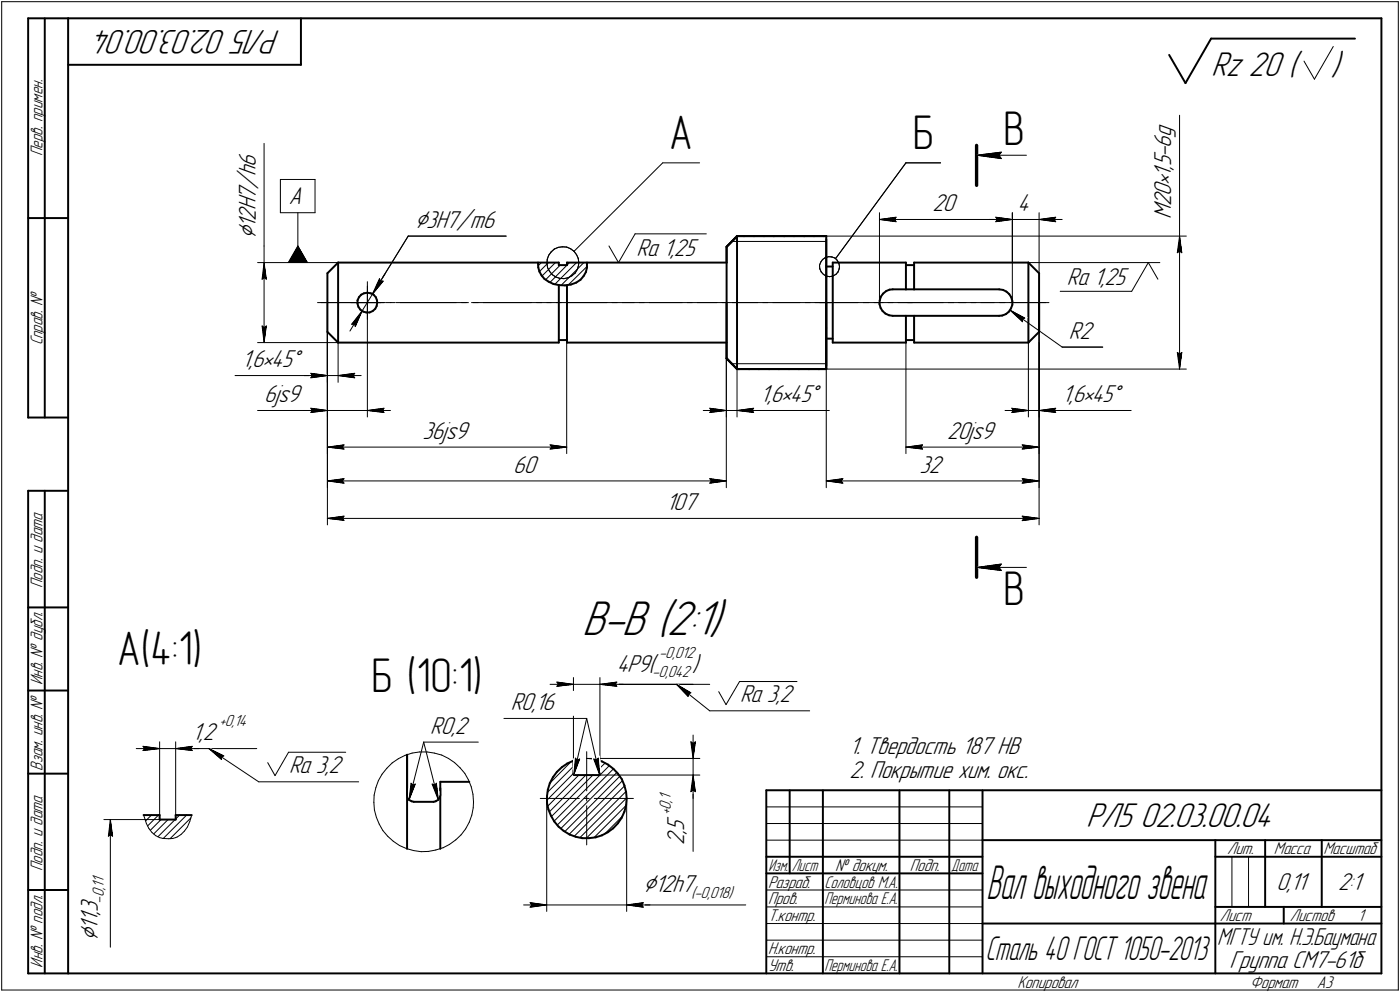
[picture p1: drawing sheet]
<svg xmlns="http://www.w3.org/2000/svg" width="421mm" height="298mm" viewBox="0 0 421 298" stroke-linecap="round" stroke-linejoin="round" font-family="sans-serif">
<defs><g id="words">
<text font-size="15.6" x="175.1" y="190.9">В-В (2:1)</text>
<text font-size="15" x="296.7" y="270.1">Вал выходного звена</text>
<g font-size="14.6">
<text x="201.3" y="44.9">А</text>
<text x="274.5" y="44.9">Б</text>
<text x="301.8" y="43.6">В</text>
<text x="301.8" y="181.7">В</text>
<text x="35.2" y="199.9">А(4:1)</text>
<text x="111.8" y="207.9">Б (10:1)</text>
</g>
<g font-size="10.9">
<text x="68.1" y="9" transform="rotate(-180 68.1 9)">02.03.00.04</text>
<text x="84.4" y="9" transform="rotate(-180 84.4 9)">РЛ5</text>
<text x="364.2" y="22.8">Rz 20 (</text>
<text x="400.3" y="22.8">)</text>
<text x="326.6" y="248.5">РЛ5</text>
<text x="342.9" y="248.5">02.03.00.04</text>
</g>
<text font-size="10.6" x="296.4" y="288.5">Сталь 40 ГОСТ 1050-2013</text>
<g font-size="8.5">
<text x="76.9" y="71.9" transform="rotate(-90 76.9 71.9)">Ç</text>
<text x="124.7" y="68.4">Ç3H7/m6</text>
<text x="193.5" y="268.2">Ç12h7</text>
<text x="29.5" y="282.8" transform="rotate(-90 29.5 282.8)">Ç</text>
</g>
<g font-size="7.8">
<text x="352.2" y="41.2" transform="rotate(-90 352.2 41.2)">g</text>
<text x="352.2" y="47.1" transform="rotate(-90 352.2 47.1)">-</text>
<text x="352.2" y="44.4" transform="rotate(-90 352.2 44.4)">6</text>
<text x="76.9" y="52.9" transform="rotate(-90 76.9 52.9)">h</text>
<text x="76.9" y="50.1" transform="rotate(-90 76.9 50.1)">6</text>
<text x="352.2" y="53.1" transform="rotate(-90 352.2 53.1)">1</text>
<text x="352.2" y="51" transform="rotate(-90 352.2 51)">,</text>
<text x="352.2" y="49.9" transform="rotate(-90 352.2 49.9)">5</text>
<text x="76.9" y="56.9" transform="rotate(-90 76.9 56.9)">/</text>
<text x="352.2" y="58.8" transform="rotate(-90 352.2 58.8)">0</text>
<text x="352.2" y="55.6" transform="rotate(-90 352.2 55.6)">•</text>
<text x="76.9" y="63.2" transform="rotate(-90 76.9 63.2)">H</text>
<text x="76.9" y="60" transform="rotate(-90 76.9 60)">7</text>
<text x="86.9" y="61.4">А</text>
<text x="280.4" y="63.4">20</text>
<text x="306" y="63.4">4</text>
<text x="352.2" y="65.9" transform="rotate(-90 352.2 65.9)">М</text>
<text x="352.2" y="62" transform="rotate(-90 352.2 62)">2</text>
<text x="76.9" y="68.5" transform="rotate(-90 76.9 68.5)">1</text>
<text x="76.9" y="66.4" transform="rotate(-90 76.9 66.4)">2</text>
<text x="191.4" y="76.9">Ra 1,25</text>
<text x="320.9" y="85.5">Ra 1,25</text>
<text x="321.5" y="101.7">R2</text>
<text x="72.7" y="110.3">1,6•45Å</text>
<text x="79.5" y="120.8">6js9</text>
<text x="228.7" y="120.8">1,6•45Å</text>
<text x="319.5" y="120.8">1,6•45Å</text>
<text x="127.1" y="131.8">36js9</text>
<text x="284.9" y="131.8">20js9</text>
<text x="154.4" y="142">60</text>
<text x="276.6" y="142">32</text>
<text x="200.3" y="153.2">107</text>
<text x="185.5" y="201.9">4P9(</text>
<text x="208.1" y="201.9">)</text>
<text x="153.6" y="213.4">R0,16</text>
<text x="222.6" y="211.1">Ra 3,2</text>
<text x="129.4" y="220.5">R0,2</text>
<text x="57.8" y="222.3">1,2</text>
<text x="255.5" y="226.6">1. Твердость 187 HB</text>
<text x="86.9" y="232.4">Ra 3,2</text>
<text x="255.5" y="233.8">2. Покрытие хим. окс.</text>
<text x="205.8" y="250.7" transform="rotate(-90 205.8 250.7)">,</text>
<text x="205.8" y="249.6" transform="rotate(-90 205.8 249.6)">5</text>
<text x="205.8" y="253.9" transform="rotate(-90 205.8 253.9)">2</text>
<text x="383.9" y="267.5">0,11</text>
<text x="402.4" y="267.5">2:1</text>
<text x="29.5" y="275.1" transform="rotate(-90 29.5 275.1)">,</text>
<text x="29.5" y="274" transform="rotate(-90 29.5 274)">3</text>
<text x="29.5" y="279.3" transform="rotate(-90 29.5 279.3)">1</text>
<text x="29.5" y="277.2" transform="rotate(-90 29.5 277.2)">1</text>
<text x="369.8" y="291">Группа СМ7-61б</text>
</g>
<text font-size="7.7" x="366.1" y="284.1">МГТУ им. Н.Э.Баумана</text>
<g font-size="5.4">
<text x="12.8" y="46.9" transform="rotate(-90 12.8 46.9)">Перв. примен.</text>
<text x="12.8" y="103.8" transform="rotate(-90 12.8 103.8)">Справ. !</text>
<text x="12.8" y="176.7" transform="rotate(-90 12.8 176.7)">Подп. и дата</text>
<text x="12.8" y="205.8" transform="rotate(-90 12.8 205.8)">Инв. ! дубл.</text>
<text x="12.8" y="231.6" transform="rotate(-90 12.8 231.6)">Взам. инв. !</text>
<text x="369.1" y="256.8">Лит.</text>
<text x="383.1" y="256.8">Масса</text>
<text x="398" y="256.8">Масштаб</text>
<text x="12.8" y="261.7" transform="rotate(-90 12.8 261.7)">Подп. и дата</text>
<text x="251.2" y="261.8">! докум.</text>
<text x="273.6" y="261.8">Подп.</text>
<text x="231" y="266.8">Разраб.</text>
<text x="248" y="266.8">Соловцов М.А.</text>
<text x="231" y="271.8">Пров.</text>
<text x="231" y="276.8">Т.контр.</text>
<text x="366.9" y="276.8">Лист</text>
<text x="387.9" y="276.8">Листов</text>
<text x="408.4" y="276.8">1</text>
<text x="231" y="286.8">Н.контр.</text>
<text x="12.8" y="290.8" transform="rotate(-90 12.8 290.8)">Инв. ! подл.</text>
<text x="231" y="291.8">Утв.</text>
<text x="306" y="296.8">Копировал</text>
<text x="376" y="296.8">Формат</text>
<text x="396" y="296.8">A3</text>
</g>
<g font-size="5.3">
<text x="231.1" y="261.8">Изм.</text>
<text x="238.1" y="261.8">Лист</text>
<text x="286.1" y="261.8">Дата</text>
<text x="248" y="271.8">Перминова Е.А.</text>
<text x="248" y="291.8">Перминова Е.А.</text>
</g>
<g font-size="5.1">
<text x="198.2" y="197.8">-0,012</text>
<text x="196.1" y="203.6">-0,042</text>
<text x="66" y="218.2">+0,14</text>
<text x="201.8" y="245.1" transform="rotate(-90 201.8 245.1)">+</text>
<text x="201.8" y="243.4" transform="rotate(-90 201.8 243.4)">0</text>
<text x="201.8" y="241.3" transform="rotate(-90 201.8 241.3)">,</text>
<text x="201.8" y="240.6" transform="rotate(-90 201.8 240.6)">1</text>
<text x="31.2" y="269.7" transform="rotate(-90 31.2 269.7)">0</text>
<text x="31.2" y="267.6" transform="rotate(-90 31.2 267.6)">,</text>
<text x="31.2" y="266.9" transform="rotate(-90 31.2 266.9)">1</text>
<text x="31.2" y="265.5" transform="rotate(-90 31.2 265.5)">1</text>
<text x="207.9" y="269.9">(-0,018)</text>
<text x="31.2" y="271.6" transform="rotate(-90 31.2 271.6)">-</text>
</g>
</g></defs>
<g fill="none" stroke="#000" stroke-width=".3">
<path d="M.5 .5v297zM.5 .5h420zM392.2 18.4l3.1 5.4zM401 14l-5.7 9.8zM420.5 .5v297zM354.8 34.6v36.4zM79.4 43.1v30.8zM84.3 53.9v10zM84.3 53.9h10.4zM94.7 53.9v10zM199.3 48.9h11.1zM272.5 48.9l-21.2 28.8z"/>
<path d="M272.5 48.9h10.4zM293.7 46.7l7.5-1zM293.7 46.7l7.5 1zM293.7 46.7h15zM300.4 46.7l.8 1zM301.2 45.7l-.8 1zM77.5 78.9h24.2zM79.4 73.9v5zM79.4 78.9l.7 5zM79.4 78.9l-.6 5zM79.4 78.9v24.1zM84.3 63.9h10.4z"/>
<path d="M89.6 73.9l-2.9 5zM89.6 73.9l2.9 5zM89.6 63.9v15zM122.8 71l-10.8 17.4zM122.8 71h29.4zM161.8 79.9l1-1zM164.5 79.2l.2 1.2zM164.6 77.9l-.1 1.3zM165 76.7l-.4 1.2zM165.8 75.7l.9-.9zM165.8 75.7l-.8 1zM166.7 74.8l1.2-.5z"/>
<path d="M167.9 74.3l1.3-.1zM169.2 74.2l1.2 .1zM170.4 74.3l1.2 .5zM171.3 78.9l-5.9 6zM171.6 74.8l1 .7zM172.6 75.5l.8 1zM172.6 75.5l26.7-26.6zM173.4 76.5l.5 1.1zM173.9 77.6l.2 1.3zM174 79.8l-.3 1.1zM174.1 78.9l-.1 .9zM183.1 73.9l2.9 5z"/>
<path d="M191 70.3l-5 8.6zM191 70.3h21.4zM220 72.6h28.5zM223.3 71h133.5zM246.5 79.8v1zM246.8 78.8l-.3 1zM247.4 78l.8-.5zM247.4 78l-.6 .8zM248.2 77.5l1-.4zM249.2 77.1l1 .1zM250.2 77.2l.9 .4zM251.1 77.6l.7 .6z"/>
<path d="M251.8 78.2l.5 1zM252.3 79.2l.2 .9zM264.5 63.9v27zM264.5 66l5-.7zM264.5 66l5 .6zM264.5 66h40zM269 66l.5 .6zM269.5 65.3l-.5 .7zM297.4 66h7.1zM299.5 66.6l5-.6zM299.5 65.3l.5 .7zM299.5 65.3l5 .7z"/>
<path d="M300 66l-.5 .6zM304.5 63.9v27zM304.5 63.9v15zM304.5 66h8zM309.3 78.9h39.5zM312.5 63.9v18.2zM312.5 66l5 .6zM312.5 66l5-.7zM312.5 66h6.9zM317 66l.5 .6zM317.5 65.3l-.5 .7zM345.4 78.9l2.8 5z"/>
<path d="M345.4 78.9l-5 8.6zM354.1 75.9l.7-.5zM354.8 71l.6 4.9zM354.8 75.4l.6 .5zM354.8 71l-.7 4.9zM354.8 71v39.9zM78.8 83.9l.6-.5zM78.8 98l.6 5zM78.8 98l.6 .5zM79.4 83.4l.7 .5zM79.4 98.5l.7-.5zM80.1 98l-.7 5z"/>
<path d="M95.5 90.9h20.4zM96.5 90.9h18.1zM98.5 90.9v66.8zM98.5 99.7v46.9zM98.5 99.7v36.6zM98.5 99.7v25.6zM98.5 99.7v15.2zM105.5 90.9h5zM105.7 97.5l.9-.1zM106.6 97.4l.2 .7zM108.9 93.5l-3.2 4zM108.9 93.5l-2.1 4.6z"/>
<path d="M108.9 93.5l-3.7 6zM110.5 90.9h5zM110.5 90.9v5zM110.5 85.9v5zM110.5 84.7v40.6zM112 88.4l-3.1 5.1zM114.1 83.7l.3 .8zM114.1 83.7l-2.1 4.7zM114.4 84.5h.8zM115.2 84.5l-3.2 3.9zM115.7 82.4l-3.7 6zM116.1 90.9h1.5z"/>
<path d="M117.4 90.9h1.5zM119.1 90.9h18.1zM120.4 90.9h20.5zM138.8 90.9h1.5zM141.8 90.9h18.1zM142.3 90.9h1.5zM145.4 90.9h20.4zM161.4 90.9h1.5zM162.2 81.6l2.7-2.7zM163 83l4-4.1zM164.1 84.1l4.4-4.4zM164.4 90.9h18.1z"/>
<path d="M164.7 80.4l.6 1.1zM165.3 81.5l.8 1zM166.1 82.5l1 .7zM166.9 85.4l6.5-6.5zM167.1 83.2l1.2 .5zM167.3 90.9h1.5zM168.3 83.7h1.3zM168.7 85.8l6.9-6.9zM169.6 83.7l1.3-.2zM170.3 90.9h20.5zM170.9 83.5l1.1-.6zM170.9 85.6l5.7-5.6z"/>
<path d="M172 82.9l1-.9zM173.7 80.9l-.7 1.1zM184.1 90.9h1.5zM187.1 90.9h18zM192.3 90.9h1.4zM195.2 90.9h20.4zM206.7 90.9h1.5zM209.7 90.9h18.1zM217.2 90.9h1.5zM220.2 90.9h20.4zM229.4 90.9h1.5zM232.4 90.9h18z"/>
<path d="M242.1 90.9h1.6zM245.1 90.9h20.5zM246.5 90.9h11.6zM246.5 80.8l.5 .9zM247 81.7l.6 .8zM247.6 82.5l.9 .5zM248.5 83l1 .1zM249.5 83.1l.9-.1zM250.4 83l1-.5zM252.1 81.7l-.7 .8zM252.4 80.8l-.3 .9zM252.5 80.1l-.1 .7z"/>
<path d="M259.6 90.9h1.8zM262.9 90.9h11.6zM267 90.9h1.6zM270.1 90.9h20.4zM272.9 90.9h10.7zM285.2 90.9h1.7zM288.3 90.9h10.7zM292 90.9h1.5zM295 90.9h20.5zM300.6 90.9h1.7zM303.8 90.9h10.7zM303.8 93.2l4.4 2.4z"/>
<path d="M303.8 93.2l3.7 3.5zM303.8 93.2l15.6 11.1zM307.4 95.8l.8-.2zM307.4 95.8l.1 .9zM312.5 90.9v66.8zM312.5 99.7v46.9zM312.5 99.7v36.6zM318.9 87.5h21.5zM70.7 112.9h22.8zM77.5 103h24.2zM91.4 112.9h7.1zM93.5 112.9h5z"/>
<path d="M93.5 112.2l5 .7zM93.5 112.2l.5 .7zM93.5 113.5l5-.6zM94 112.9l-.5 .6zM98.5 112.9h3.2zM101.7 103v11.9zM101.7 112.9l5 .6zM101.7 112.9l5-.7zM101.7 112.9h6.9zM106.2 112.9l.5 .6zM106.7 112.2l-.5 .7zM170.4 102.2v34.1z"/>
<path d="M218.4 103v43.6zM218.4 107.7v17.6zM220 109.3h28.5zM221.7 110.9v14.4zM223.3 110.9h133.5zM248.5 109.3v37.3zM272.5 102.2v34.1zM309.3 103v22.3zM312.5 103v22.3zM319.4 104.3h12.2zM354.1 105.9l.7 5zM354.1 105.9l.7 .5z"/>
<path d="M354.8 106.4l.6-.5zM355.4 105.9l-.6 5zM77.5 123.4h16zM91.4 123.4h7.1zM93.5 123.4h5zM93.5 122.7l5 .7zM93.5 122.7l.5 .7zM93.5 124l5-.6zM94 123.4l-.5 .6zM98.5 134.4l5-.7zM98.5 134.4l5 .6zM98.5 134.4h71.9z"/>
<path d="M98.5 123.4h12zM103 134.4l.5 .6zM103.5 133.7l-.5 .7zM110.5 123.4l5 .6zM110.5 123.4l5-.7zM110.5 123.4h6.9zM115 123.4l.5 .6zM115.5 122.7l-.5 .7zM165.4 135l5-.6zM165.4 133.7l.5 .7zM165.4 133.7l5 .7zM165.9 134.4l-.5 .6z"/>
<path d="M211.5 123.4h6.9zM213.4 122.7l5 .7zM213.4 122.7l.6 .7zM213.4 124l5-.6zM214 123.4l-.6 .6zM218.4 123.4h3.3zM221.7 123.4h5zM221.7 123.4l5 .6zM221.7 123.4l5-.7zM221.7 123.4h7zM226.1 123.4l.6 .6zM226.7 123.4h22.7z"/>
<path d="M226.7 122.7l-.6 .7zM272.5 134.4l5-.7zM272.5 134.4l5 .6zM272.5 134.4h40zM276.9 134.4l.6 .6zM277.5 133.7l-.6 .7zM302.3 123.4h7zM304.3 122.7l5 .7zM304.3 122.7l.5 .7zM304.3 124l5-.6zM304.8 123.4l-.5 .6zM307.4 135l5.1-.6z"/>
<path d="M307.4 133.7l.5 .7zM307.4 133.7l5.1 .7zM307.9 134.4l-.5 .6zM309.3 123.4h3.2zM312.5 123.4h5zM312.5 123.4l5 .6zM312.5 123.4l5-.7zM312.5 123.4h6.9zM317 123.4l.5 .6zM317.5 123.4h22.7zM317.5 122.7l-.5 .7zM98.5 155.8l5-.7z"/>
<path d="M98.5 155.8l5 .6zM98.5 155.8h214zM98.5 144.5l5-.7zM98.5 144.5l5 .7zM98.5 144.5h119.9zM103 155.8l.5 .6zM103 144.5l.5 .7zM103.5 155.1l-.5 .7zM103.5 143.8l-.5 .7zM213.4 145.2l5-.7zM213.4 143.8l.6 .7zM213.4 143.8l5 .7z"/>
<path d="M214 144.5l-.6 .7zM248.5 144.5l5-.7zM248.5 144.5l5 .7zM248.5 144.5h64zM253 144.5l.5 .7zM253.5 143.8l-.5 .7zM307.4 156.5l5.1-.7zM307.4 155.1l.5 .7zM307.4 155.1l5.1 .7zM307.4 145.2l5.1-.7zM307.4 143.8l.5 .7zM307.4 143.8l5.1 .7z"/>
<path d="M307.9 155.8l-.5 .7zM307.9 144.5l-.5 .7zM293.7 170.5l7.5-1zM293.7 170.5l7.5 .9zM293.7 170.5h15zM300.4 170.5l.8 .9zM301.2 169.5l-.8 1zM151.6 215.9h24.8zM165.4 205.7h7.1zM167.5 205l5 .7zM167.5 205l.5 .7zM167.5 206.2l5-.5z"/>
<path d="M168 205.7l-.5 .5zM172.5 203.6v25zM172.5 205.7h7.9zM176.4 215.9l-3.8 16.9zM176.4 215.9l3.9 16.9zM180.4 205.7h28zM180.4 205.7h33zM180.4 203.6v25zM180.4 205.7l5.1 .5zM180.4 205.7l5.1-.7zM180.4 205.7h7.1zM185 205.7l.5 .5z"/>
<path d="M185.5 205l-.5 .7zM203.5 205.7l4.3 2.5zM203.5 205.7l3.4 3.6zM203.5 205.7l9.9 7.9zM207 208.4l.8-.2zM207 208.4l-.1 .9zM213.4 213.6h30.1zM216.2 207.9l2.2 3.9zM222.4 204.8l-4 7zM222.4 204.8h17.3zM41 225h7zM43 224.3l5 .7z"/>
<path d="M43 224.3l.5 .7zM43 225.6l5-.6zM43.5 225l-.5 .6zM48 222.9v23.4zM48 225h4.8zM52.8 222.9v23.4zM52.8 225h24.4zM52.8 225l5 .6zM52.8 225l5-.7zM52.8 225h7.1zM57.3 225l.5 .6zM57.8 224.3l-.5 .7z"/>
<path d="M62.8 225l4.5 2.2zM62.8 225l3.8 3.3zM62.8 225l15 9.9zM66.5 227.4l.8-.2zM66.5 227.4l.1 .9zM77.8 234.9h30.1zM80.5 229.2l2.2 3.9zM86.8 226.1l-4.1 7zM86.8 226.1h17.2zM112.5 238.9l-.1 2.2zM113 236.7l-.5 2.2zM113.8 234.6l-.8 2.1z"/>
<path d="M114.9 232.7l-1.1 1.9zM116.3 230.9l1.6-1.6zM116.3 230.9l-1.4 1.8zM117.9 229.3l1.9-1.3zM119.8 228l2-1zM121.8 227l2.2-.7zM123.6 235.4l-.6 5zM123.6 235.4l.5 .6zM124 226.3l2.2-.3zM124.1 236l.8-.4zM124.9 235.6l-1.9 4.8zM126.2 226h2.2z"/>
<path d="M127.4 223l-4.4 17.4zM127.4 223h16.4zM127.4 223l4.4 17.4zM128.4 226l2.2 .3zM130 235.6l1.8 4.8zM130 235.6l.7 .4zM130.6 226.3l2.2 .6zM131.2 235.4l-.5 .6zM131.2 235.4l.6 5zM132.8 226.9l2.1 1zM134.9 227.9l1.8 1.3zM136.7 229.2l1.6 1.5z"/>
<path d="M138.3 230.7l1.5 1.7zM139.8 232.4l1.1 2zM140.9 234.4l.8 2.1zM141.7 236.5l.5 2.2zM142.2 238.7l.2 2.3zM162.5 239.9h11.7zM164.4 239.9v34zM164.6 238.2l7.9-7.9zM171.8 228.9l-6.4 6.4zM172.5 232.4l-8 8.1zM173.1 227.8l-.5 5zM173.1 227.8l.5 .6z"/>
<path d="M173.6 228.4l.7-.3zM174.3 228.1l-1.7 4.7zM175.7 239.9h1.5zM176.2 232.9l-11 11.1zM176.4 239.2v1.5zM176.4 225.9v11.8zM176.5 227.9h.1M176.4 227.9h34.1zM176.5 227.9l2 .2zM178.5 228.1l1.9 .5zM178.6 228.1l1.7 4.7zM178.6 228.1l.7 .3z"/>
<path d="M178.7 239.9h11.8zM179.3 228.4l.6-.6zM179.9 227.8l.4 5zM180.2 232.9h30.3zM180.4 230.8l1.6-1.5zM180.4 228.7h.1M183.3 230l-16.7 16.8zM186.4 233.3l-16.6 16.6zM187.2 234.6l-16 16.1zM187.9 236.1l-15.2 15.2zM188.5 239.9v34zM207.8 222.9l.6 .5z"/>
<path d="M207.8 222.9l.6 5zM207.8 237.9l.6-.5zM208.4 232.9v23zM208.4 223.4l.7-.5zM208.4 220.9v7zM208.4 232.9l-.6 5zM208.4 237.4l.7 .5zM208.4 232.9l.7 5zM208.4 232.9v7zM208.4 227.9v5zM209.1 222.9l-.7 5zM31.2 246.3h16.8z"/>
<path d="M32.6 251.3l.6-.4zM33.2 246.3l.7 5zM33.2 250.9l.7 .4zM33.2 246.3l-.6 5zM33.2 246.3v38.3zM43.2 244.9l.2 .7zM43.3 245.1l.1-.2zM43.4 245.6l.6 1.9zM43.8 246.7l1.8-1.8zM44 247.5l.8 1.5zM44.4 248.2l3.3-3.3zM44.8 249l.9 1.2z"/>
<path d="M45.2 249.5l3.2-3.2zM45.7 250.2l1.1 .9zM46.2 250.6l4.3-4.3zM46.8 251.1l1.2 .6zM48 251.7l1 .3zM49 252l1.7 .1zM49.1 252l7-7.1zM50.7 252.1l1.3-.1zM51.1 252.1l6.3-6.3zM52 252l.8-.3zM52.7 246.3l-5.2 5.2zM52.8 251.7l.5-.2z"/>
<path d="M52.8 246.1l1.2-1.2zM53.3 251.5l1.1-.7zM55.5 249.8l-1.1 1zM56.4 248.5l-.9 1.3zM57.1 246.9l-.7 1.6zM57.7 244.9l-.6 2zM112.4 241.1l.2 2.3zM112.6 243.4l.6 2.2zM113.2 245.6l.8 2zM114 247.6l1.1 2zM115.1 249.6l1.5 1.7zM116.6 251.3l1.7 1.5z"/>
<path d="M118.3 252.8l1.8 1.3zM120.1 254.1l2.2 .9zM122.3 255l2.1 .6zM124.4 255.6l2.3 .3zM126.7 255.9h2.2zM128.9 255.9l2.2-.5zM131.1 255.4l2.2-.6zM133.3 254.8l1.9-1.1zM135.2 253.7l1.9-1.3zM137.1 252.4l1.6-1.5zM140 249.1l-1.3 1.8zM141.1 247.1l-1.1 2z"/>
<path d="M141.9 244.9l-.8 2.2zM142.3 242.7l-.4 2.2zM142.4 241l-.1 1.7zM164.7 242.3l9.4-9.4zM165.8 245.4l12.5-12.5zM167.6 248l16.9-16.9zM168.7 249l16.9-16.9zM174.4 251.7l13.9-13.9zM176.3 252l12.2-12.2zM176.4 242.1v11.8zM178.6 251.7l9.7-9.6zM181.8 250.7l5.4-5.4z"/>
<path d="M230.5 247.5h65zM230.5 252.5h65zM230.5 242.5h65zM370.5 257.5v15zM375.5 257.5v15zM157.5 271.9h6.9zM159.4 271.3l5 .6zM159.4 271.3l.5 .6zM159.4 272.6l5-.7zM159.9 271.9l-.5 .7zM164.4 271.9h24.1zM188.5 271.9h35.8z"/>
<path d="M188.5 271.9l5 .7zM188.5 271.9l5-.6zM188.5 271.9h7zM193 271.9l.5 .7zM193.5 271.3l-.5 .6zM230.5 267.5h65zM230.5 272.5h65zM230.5 277.5h65zM.5 297.5h420zM230.5 282.5h65zM230.5 287.5h65z"/>
</g>
<g fill="none" stroke="#000" stroke-width=".59">
<path d="M8.5 5.5v120zM8.5 5.5h12zM13.5 5.5v120zM20.5 5.5v287zM20.5 5.5h395zM20.5 19.5h70zM90.5 5.5v14zM351.6 16.5l4.9 8.5zM364.2 11.6l-7.7 13.4zM364.2 11.6h43.3zM415.5 5.5v287zM8.5 65.5h12z"/>
<path d="M101.7 78.9h66.4zM101.7 78.9v24.1zM161.8 78.9l.1 1.4zM168.1 79.7h2.4zM168.1 78.9v.8zM170.5 78.9h48zM170.5 78.9v.8zM176.5 78.9v1.5zM218.5 74.2v33.5zM218.5 74.2v4.7zM221.2 71.5l-2.7 2.7zM221.7 71h26.8z"/>
<path d="M221.7 71l-3.2 3.2zM221.7 71v20.4zM223.5 71h.4zM226.6 71h.3zM229.5 71h.5zM232.5 71h.1M232.6 71h.3zM235.5 71h.4zM235.9 71h.1M238.5 71h.4zM241.6 71h.3zM241.9 71h.1"/>
<path d="M244.5 71h.4zM247.6 71h.3zM248.5 71.9v11.4zM248.5 71v39.9zM250.4 78.9h22.1zM250.4 78.9v24.1zM272.5 79.7h2.4zM272.5 78.9v8.1zM274.9 78.9h34.4zM274.9 78.9v8.1zM309.3 78.9l3.2 3.2zM309.3 78.9v24.1z"/>
<path d="M98.5 82.1v17.6zM98.5 82.1l3.2-3.2zM98.5 99.7l3.2 3.3zM107.5 91.3l.3 .9zM107.5 90.3v1zM107.8 92.2l.6 .8zM107.9 89.3l-.4 1zM108.4 93l.8 .6zM108.6 88.6l-.7 .7zM108.6 88.6l.9-.5zM109.2 93.6l1 .3zM109.5 88.1l1-.1z"/>
<path d="M110.2 93.9h1zM110.5 88l1 .1zM111.2 93.9l.9-.4zM111.5 88.1l.9 .5zM112.1 93.5l.8-.7zM112.4 88.6l.6 .7zM113 89.3l.4 1zM113.3 91.9l-.4 .9zM113.4 90.3l.1 .6zM113.5 90.9l-.2 1zM161.9 80.3l.3 1.3zM162.2 81.6l.7 1.2z"/>
<path d="M162.9 82.8l.8 1zM163.7 83.8l1.3 .9zM165 84.7l1.5 .6zM166.5 85.3l1.6 .4zM168.1 85.7v17.3zM168.1 85.7l1.8 .1zM169.9 85.8l1.8-.3zM170.5 85.7v17.3zM171.7 85.5l1.6-.6zM173.3 84.9l1.3-.8zM175.5 83l-.9 1.1zM176.2 81.8l-.7 1.2z"/>
<path d="M176.5 80.4l-.3 1.4zM218.5 90.9v16.8zM221.7 90.9v20zM248.5 83.3v15.3zM248.5 80.1h1.9zM248.5 98.6v11.4zM248.5 90.9v20zM264.5 91.4l.3 1.1zM264.6 90.3l-.1 1.1zM264.8 92.5l.6 1zM264.9 89.2l-.3 1.1zM265.4 93.5l.9 .7z"/>
<path d="M265.6 88.2l-.7 1zM265.6 88.2l.9-.7zM266.3 94.2l1.1 .5zM266.5 87.5l1-.5zM267.4 94.7l1.1 .2zM267.5 87h1zM268.5 87h4zM268.5 94.9h4zM272.5 94.9v8.1zM272.5 94.9h2.4zM272.5 87h2.4zM274.9 94.9v8.1z"/>
<path d="M274.9 87h25.6zM274.9 94.9h25.6zM300.5 87l1.2 .1zM300.5 94.9l.9-.1zM301.4 94.8l1.1-.4zM301.7 87.1l1 .5zM302.5 94.4l.9-.7zM302.7 87.6l.8 .8zM303.5 88.4l.6 .9zM304 92.7l-.6 1zM304.1 89.3l.4 1.2zM304.5 90.5v1.1z"/>
<path d="M304.5 91.6l-.5 1.1zM312.5 90.9v8.8zM312.5 82.1v17.6zM101.7 103h66.4zM168.1 102.2h2.4zM170.5 103h48zM218.5 107.7l1.7 1.8zM218.5 107.7l3.2 3.2zM220.3 109.5h.1M221.7 110.9h26.8zM222 110.9h.1M222.1 110.9h.3z"/>
<path d="M225 110.9h.4zM225.4 110.9h.1M228 110.9h.4zM231.1 110.9h.3zM231.4 110.9h.1M234 110.9h.4zM237.1 110.9h.3zM240 110.9h.5zM243 110.9h.1M243.1 110.9h.3zM246 110.9h.5zM248.5 101.8h1.9z"/>
<path d="M250.4 103h22.1zM272.5 102.2h2.4zM274.9 103h34.4zM309.3 103l3.2-3.3zM8.5 125.5h12zM8.5 147.5v145zM8.5 147.5h12zM13.5 147.5v145zM8.5 182.5h12zM8.5 207.5h12zM8.5 232.5h12zM122.4 226.8v28.3z"/>
<path d="M122.4 226.8v12.1zM122.4 238.9l.2 .8zM122.6 239.7l.4 .7zM132.2 239.7l-.5 .7zM132.4 234.9h8.7zM132.4 234.9v4zM132.4 238.9l-.2 .8zM132.4 236.9v18.2zM164.5 239.3v2zM164.8 237.3l-.3 2zM165.4 235.4l-.6 1.9zM166.3 233.6l-.9 1.8z"/>
<path d="M167.5 232l1.5-1.5zM167.5 232l-1.2 1.6zM169 230.5l1.6-1.1zM170.6 229.4l1.9-.8zM172.5 232.6l.1 .2zM172.5 228.6v4zM172.6 232.8l.2 .1zM172.8 232.9h7.4zM180.2 232.9l.1-.1zM180.4 228.6l.7 .3zM180.4 228.6v4zM180.4 232.6l-.1 .2z"/>
<path d="M181.1 228.9l1.8 .9zM182.9 229.8l1.6 1.3zM184.5 231.1l1.3 1.4zM185.8 232.5l1.2 1.7zM187 234.2l.8 1.9zM187.8 236.1l.5 1.9zM188.3 238l.2 1.9zM188.5 239.9l-.2 2.1zM230.5 237.5h185zM230.5 237.5v55zM237.5 237.5v25zM247.5 237.5v55z"/>
<path d="M270.5 237.5v55zM285.5 237.5v55zM295.5 237.5v55zM43.2 244.9h4.8zM48 246.3h4.8zM48 244.9v1.4zM52.8 244.9h4.9zM52.8 244.9v1.4zM123 240.4l.8 .4zM123.8 240.8l.7 .2zM124.5 241h5.9zM130.4 241l.7-.2z"/>
<path d="M131.1 240.8l.6-.4zM164.5 241.3l.4 1.9zM164.9 243.2l.8 1.9zM165.7 245.1l1 1.8zM166.7 246.9l1.3 1.5zM168 248.4l1.5 1.3zM169.5 249.7l1.8 1.1zM171.3 250.8l1.8 .7zM173.1 251.5l2 .4zM175.1 251.9h2zM177.1 251.9l2.1-.3zM179.2 251.6l1.8-.6z"/>
<path d="M181 251l1.8-.9zM182.8 250.1l1.6-1.2zM185.8 247.4l-1.4 1.5zM186.9 245.8l-1.1 1.6zM187.8 243.9l-.9 1.9zM188.3 242l-.5 1.9zM230.5 257.5h65zM295.5 252.5h120zM365.5 252.5v40zM365.5 257.5h15zM380.5 252.5v20zM380.5 257.5h35z"/>
<path d="M397.5 252.5v20zM8.5 267.5h12zM230.5 262.5h65zM295.5 277.5h70zM365.5 277.5h50zM365.5 272.5h50zM386.1 272.5v5zM8.5 292.5h12zM20.5 292.5h395z"/>
</g>
<path d="M293.7 43.7v12zM293.7 161.5v12z" fill="none" stroke="#000" stroke-width="1"/>
<g fill="#fff" stroke="#fff" stroke-width=".3">
<path d="M201.3 33.7h7.1zM201.3 33.8h7.1zM201.3 33.9h7.1zM201.3 34h7.1zM201.3 34h7.1zM201.3 34.1h7.1zM201.3 34.2h7.1zM201.3 34.3h7.1zM201.3 34.4h7.1zM201.3 34.5h7.1zM201.3 34.5h7.1zM201.3 34.6h7.1zM201.3 34.7h7.1zM201.3 34.8h7.1zM201.3 34.9h7.1zM201.3 35h7.1zM201.3 35.1h7.1zM201.3 35.1h7.1zM201.3 35.2h7.1zM201.3 35.3h7.1zM201.3 35.4h7.1zM201.3 35.5h7.1zM201.3 35.6h7.1zM201.3 35.6h7.1zM201.3 35.7h7.1zM201.3 35.8h7.1zM201.3 35.9h7.1zM201.3 36h7.1zM201.3 36.1h7.1zM201.3 36.2h7.1zM201.3 36.2h7.1zM201.3 36.3h7.1zM201.3 36.4h7.1zM201.3 36.5h7.1zM201.3 36.6h7.1zM201.3 36.7h7.1zM201.3 36.7h7.1zM201.3 36.8h7.1zM201.3 36.9h7.1zM201.3 37h7.1zM201.3 37.1h7.1zM201.3 37.2h7.1zM201.3 37.3h7.1zM201.3 37.3h7.1zM201.3 37.4h7.1zM201.3 37.5h7.1zM201.3 37.6h7.1zM201.3 37.7h7.1zM201.3 37.8h7.1zM201.3 37.8h7.1zM201.3 37.9h7.1zM201.3 38h7.1zM201.3 38.1h7.1zM201.3 38.2h7.1zM201.3 38.3h7.1zM201.3 38.4h7.1zM201.3 38.4h7.1zM201.3 38.5h7.1zM201.3 38.6h7.1zM201.3 38.7h7.1zM201.3 38.8h7.1zM201.3 38.9h7.1zM201.3 38.9h7.1zM201.3 39h7.1zM201.3 39.1h7.1zM201.3 39.2h7.1zM201.3 39.3h7.1zM201.3 39.4h7.1zM201.3 39.5h7.1zM201.3 39.5h7.1zM201.3 39.6h7.1zM201.3 39.7h7.1zM201.3 39.8h7.1zM201.3 39.9h7.1zM201.3 40h7.1zM201.3 40h7.1zM201.3 40.1h7.1zM201.3 40.2h7.1zM201.3 40.3h7.1zM201.3 40.4h7.1zM201.3 40.5h7.1zM201.3 40.6h7.1zM201.3 40.6h7.1zM201.3 40.7h7.1zM201.3 40.8h7.1zM201.3 40.9h7.1zM201.3 41h7.1zM201.3 41.1h7.1zM201.3 41.1h7.1zM201.3 41.2h7.1zM201.3 41.3h7.1zM201.3 41.4h7.1zM201.3 41.5h7.1zM201.3 41.6h7.1zM201.3 41.7h7.1zM201.3 41.7h7.1zM201.3 41.8h7.1zM201.3 41.9h7.1zM201.3 42h7.1zM201.3 42.1h7.1zM201.3 42.2h7.1zM201.3 42.2h7.1zM201.3 42.3h7.1zM201.3 42.4h7.1zM201.3 42.5h7.1zM201.3 42.6h7.1zM201.3 42.7h7.1zM201.3 42.8h7.1zM201.3 42.8h7.1zM201.3 42.9h7.1zM201.3 43h7.1zM201.3 43.1h7.1zM201.3 43.2h7.1zM201.3 43.3h7.1zM201.3 43.3h7.1zM201.3 43.4h7.1zM201.3 43.5h7.1zM201.3 43.6h7.1zM201.3 43.7h7.1zM201.3 43.8h7.1zM201.3 43.9h7.1zM201.3 43.9h7.1zM201.3 44h7.1zM201.3 44.1h7.1zM201.3 44.2h7.1zM201.3 44.3h7.1zM201.3 44.4h7.1zM201.3 44.4h7.1zM201.3 44.5h7.1zM201.3 44.6h7.1zM201.3 44.7h7.1zM201.3 44.8h7.1zM201.3 44.9h7.1zM201.3 45h7.1zM201.3 45h7.1zM201.3 45.1h7.1zM201.3 45.2h7.1zM201.3 45.3h7.1zM201.3 45.4h7.1zM201.3 45.5h7.1zM201.3 45.6h7.1zM201.3 45.6h7.1zM201.3 45.7h7.1zM201.3 45.8h7.1zM201.3 45.9h7.1zM201.3 46h7.1zM201.3 46.1h7.1zM201.3 46.1h7.1zM201.3 46.2h7.1zM201.3 46.3h7.1zM201.3 46.4h7.1zM201.3 46.5h7.1zM201.3 46.6h7.1zM201.3 46.7h7.1zM201.3 46.7h7.1zM201.3 46.8h7.1zM201.3 46.9h7.1zM201.3 47h7.1zM201.3 47.1h7.1zM201.3 47.2h7.1zM201.3 47.2h7.1zM201.3 47.3h7.1zM201.3 47.4h7.1zM201.3 47.5h7.1zM201.3 47.6h7.1zM201.3 47.7h7.1zM201.3 47.8h7.1zM201.3 47.8h7.1z"/>
<path d="M346.6 36.6h7.1zM346.6 36.7h7.1zM346.6 36.7h7.1zM346.6 36.8h7.1zM346.6 36.9h7.1zM346.6 37h7.1zM346.6 37.1h7.1zM346.6 37.2h7.1zM346.6 37.3h7.1zM346.6 37.3h7.1zM346.6 37.4h7.1zM346.6 37.5h7.1zM346.6 37.6h7.1zM346.6 37.7h7.1zM346.6 37.8h7.1zM346.6 37.8h7.1zM346.6 37.9h7.1zM346.6 38h7.1zM346.6 38.1h7.1zM346.6 38.2h7.1zM346.6 38.3h7.1zM346.6 38.4h7.1zM346.6 38.4h7.1zM346.6 38.5h7.1zM346.6 38.6h7.1zM346.6 38.7h7.1zM346.6 38.8h7.1zM346.6 38.9h7.1zM346.6 38.9h7.1zM346.6 39h7.1zM346.6 39.1h7.1zM346.6 39.2h7.1zM346.6 39.3h7.1zM346.6 39.4h7.1zM346.6 39.5h7.1zM346.6 39.5h7.1zM346.6 39.6h7.1zM346.6 39.7h7.1zM346.6 39.8h7.1zM346.6 39.9h7.1zM346.6 40h7.1zM346.6 40h7.1zM346.6 40.1h7.1zM346.6 40.2h7.1zM346.6 40.3h7.1zM346.6 40.4h7.1zM346.6 40.5h7.1zM346.6 40.6h7.1zM346.6 40.6h7.1zM346.6 40.7h7.1zM346.6 40.8h7.1zM346.6 40.9h7.1zM346.6 41h7.1zM346.6 41.1h7.1zM346.6 41.1h7.1zM346.6 41.2h7.1zM346.6 41.3h7.1zM346.6 41.4h7.1zM346.6 41.5h7.1zM346.6 41.6h7.1zM346.6 41.7h7.1zM346.6 41.7h7.1zM346.6 41.8h7.1zM346.6 41.9h7.1zM346.6 42h7.1zM346.6 42.1h7.1zM346.6 42.2h7.1zM346.6 42.2h7.1zM346.6 42.3h7.1zM346.6 42.4h7.1zM346.6 42.5h7.1zM346.6 42.6h7.1zM346.6 42.7h7.1zM346.6 42.8h7.1zM346.6 42.8h7.1zM346.6 42.9h7.1zM346.6 43h7.1zM346.6 43.1h7.1zM346.6 43.2h7.1zM346.6 43.3h7.1zM346.6 43.3h7.1zM346.6 43.4h7.1zM346.6 43.5h7.1zM346.6 43.6h7.1zM346.6 43.7h7.1zM346.6 43.8h7.1zM346.6 43.9h7.1zM346.6 43.9h7.1zM346.6 44h7.1zM346.6 44.1h7.1zM346.6 44.2h7.1zM346.6 44.3h7.1zM346.6 44.4h7.1zM346.6 44.4h7.1zM346.6 44.5h7.1zM346.6 44.6h7.1zM346.6 44.7h7.1zM346.6 44.8h7.1zM346.6 44.9h7.1zM346.6 45h7.1zM346.6 45h7.1zM346.6 45.1h7.1zM346.6 45.2h7.1zM346.6 45.3h7.1zM346.6 45.4h7.1zM346.6 45.5h7.1zM346.6 45.6h7.1zM346.6 45.6h7.1zM346.6 45.7h7.1zM346.6 45.8h7.1zM346.6 45.9h7.1zM346.6 46h7.1zM346.6 46.1h7.1zM346.6 46.1h7.1zM346.6 46.2h7.1zM346.6 46.3h7.1zM346.6 46.4h7.1zM346.6 46.5h7.1zM346.6 46.6h7.1zM346.6 46.7h7.1zM346.6 46.7h7.1zM346.6 46.8h7.1zM346.6 46.9h7.1zM346.6 47h7.1zM346.6 47.1h7.1zM346.6 47.2h7.1zM346.6 47.2h7.1zM346.6 47.3h7.1zM346.6 47.4h7.1zM346.6 47.5h7.1zM346.6 47.6h7.1zM346.6 47.7h7.1zM346.6 47.8h7.1zM346.6 47.8h7.1zM346.6 47.9h7.1zM346.6 48h7.1zM346.6 48.1h7.1zM346.6 48.2h7.1zM346.6 48.3h7.1zM346.6 48.3h7.1zM346.6 48.4h7.1zM346.6 48.5h7.1zM346.6 48.6h7.1zM346.6 48.7h7.1zM346.6 48.8h7.1zM346.6 48.9h7.1zM346.6 48.9h7.1zM346.6 49h7.1zM346.6 49.1h7.1zM346.6 49.2h7.1zM346.6 49.3h7.1zM346.6 49.4h7.1zM346.6 49.4h7.1zM346.6 49.5h7.1zM346.6 49.6h7.1zM346.6 49.7h7.1zM346.6 49.8h7.1zM346.6 49.9h7.1zM346.6 50h7.1zM346.6 50h7.1zM346.6 50.1h7.1zM346.6 50.2h7.1zM346.6 50.3h7.1zM346.6 50.4h7.1zM346.6 50.5h7.1zM346.6 50.5h7.1zM346.6 50.6h7.1zM346.6 50.7h7.1zM346.6 50.8h7.1zM346.6 50.9h7.1zM346.6 51h7.1zM346.6 51.1h7.1zM346.6 51.1h7.1zM346.6 51.2h7.1zM346.6 51.3h7.1zM346.6 51.4h7.1zM346.6 51.5h7.1zM346.6 51.6h7.1zM346.6 51.6h7.1zM346.6 51.7h7.1zM346.6 51.8h7.1zM346.6 51.9h7.1zM346.6 52h7.1zM346.6 52.1h7.1zM346.6 52.2h7.1zM346.6 52.2h7.1zM346.6 52.3h7.1zM346.6 52.4h7.1zM346.6 52.5h7.1zM346.6 52.6h7.1zM346.6 52.7h7.1zM346.6 52.7h7.1zM346.6 52.8h7.1zM346.6 52.9h7.1zM346.6 53h7.1zM346.6 53.1h7.1zM346.6 53.2h7.1zM346.6 53.3h7.1zM346.6 53.3h7.1zM346.6 53.4h7.1zM346.6 53.5h7.1zM346.6 53.6h7.1zM346.6 53.7h7.1zM346.6 53.8h7.1zM346.6 53.8h7.1zM346.6 53.9h7.1zM346.6 54h7.1zM346.6 54.1h7.1zM346.6 54.2h7.1zM346.6 54.3h7.1zM346.6 54.4h7.1zM346.6 54.4h7.1zM346.6 54.5h7.1zM346.6 54.6h7.1zM346.6 54.7h7.1zM346.6 54.8h7.1zM346.6 54.9h7.1zM346.6 54.9h7.1zM346.6 55h7.1zM346.6 55.1h7.1zM346.6 55.2h7.1zM346.6 55.3h7.1zM346.6 55.4h7.1zM346.6 55.5h7.1zM346.6 55.5h7.1zM346.6 55.6h7.1zM346.6 55.7h7.1zM346.6 55.8h7.1zM346.6 55.9h7.1zM346.6 56h7.1zM346.6 56h7.1zM346.6 56.1h7.1zM346.6 56.2h7.1zM346.6 56.3h7.1zM346.6 56.4h7.1zM346.6 56.5h7.1zM346.6 56.6h7.1zM346.6 56.6h7.1zM346.6 56.7h7.1zM346.6 56.8h7.1zM346.6 56.9h7.1zM346.6 57h7.1zM346.6 57.1h7.1zM346.6 57.1h7.1zM346.6 57.2h7.1zM346.6 57.3h7.1zM346.6 57.4h7.1zM346.6 57.5h7.1zM346.6 57.6h7.1zM346.6 57.7h7.1zM346.6 57.7h7.1zM346.6 57.8h7.1zM346.6 57.9h7.1zM346.6 58h7.1zM346.6 58.1h7.1zM346.6 58.2h7.1zM346.6 58.3h7.1zM346.6 58.3h7.1zM346.6 58.4h7.1zM346.6 58.5h7.1zM346.6 58.6h7.1zM346.6 58.7h7.1zM346.6 58.8h7.1zM346.6 58.8h7.1zM346.6 58.9h7.1zM346.6 59h7.1zM346.6 59.1h7.1zM346.6 59.2h7.1zM346.6 59.3h7.1zM346.6 59.4h7.1zM346.6 59.4h7.1zM346.6 59.5h7.1zM346.6 59.6h7.1zM346.6 59.7h7.1zM346.6 59.8h7.1zM346.6 59.9h7.1zM346.6 59.9h7.1zM346.6 60h7.1zM346.6 60.1h7.1zM346.6 60.2h7.1zM346.6 60.3h7.1zM346.6 60.4h7.1zM346.6 60.5h7.1zM346.6 60.5h7.1zM346.6 60.6h7.1zM346.6 60.7h7.1zM346.6 60.8h7.1zM346.6 60.9h7.1zM346.6 61h7.1zM346.6 61h7.1zM346.6 61.1h7.1zM346.6 61.2h7.1zM346.6 61.3h7.1zM346.6 61.4h7.1zM346.6 61.5h7.1zM346.6 61.6h7.1zM346.6 61.6h7.1zM346.6 61.7h7.1zM346.6 61.8h7.1zM346.6 61.9h7.1zM346.6 62h7.1zM346.6 62.1h7.1zM346.6 62.1h7.1zM346.6 62.2h7.1zM346.6 62.3h7.1zM346.6 62.4h7.1zM346.6 62.5h7.1zM346.6 62.6h7.1zM346.6 62.7h7.1zM346.6 62.7h7.1zM346.6 62.8h7.1zM346.6 62.9h7.1zM346.6 63h7.1zM346.6 63.1h7.1zM346.6 63.2h7.1zM346.6 63.2h7.1zM346.6 63.3h7.1zM346.6 63.4h7.1zM346.6 63.5h7.1zM346.6 63.6h7.1zM346.6 63.7h7.1zM346.6 63.8h7.1zM346.6 63.8h7.1zM346.6 63.9h7.1zM346.6 64h7.1zM346.6 64.1h7.1zM346.6 64.2h7.1zM346.6 64.3h7.1zM346.6 64.3h7.1zM346.6 64.4h7.1zM346.6 64.5h7.1zM346.6 64.6h7.1zM346.6 64.7h7.1zM346.6 64.8h7.1zM346.6 64.9h7.1zM346.6 64.9h7.1zM346.6 65h7.1zM346.6 65.1h7.1zM346.6 65.2h7.1zM346.6 65.3h7.1zM346.6 65.4h7.1zM346.6 65.4h7.1zM346.6 65.5h7.1zM346.6 65.6h7.1zM346.6 65.7h7.1zM346.6 65.8h7.1zM346.6 65.9h7.1z"/>
<path d="M354.7 71.2h.2zM354.7 71.3h.2zM354.7 71.4h.3zM354.6 71.5h.4zM354.6 71.5h.4zM354.5 71.6h.6zM354.5 71.7h.6zM354.5 71.8h.7zM354.4 71.9h.8zM354.4 72h.9zM354.4 72.1h.9zM354.3 72.1h1zM354.3 72.2h1zM354.2 72.3h1.1zM354.2 72.4h1.2zM354.2 72.5h1.2zM354.2 72.6h1.3zM354.2 72.6h1.3zM354.1 72.7h1.4zM354.1 72.8h1.5zM354.1 72.9h1.5zM354.1 73h1.5zM354.1 73.1h1.5zM354.1 73.2h1.5zM354.1 73.2h1.5zM354.1 73.3h1.5zM354 73.4h1.7zM354 73.5h1.7zM354 73.6h1.7zM354 73.7h1.7zM354 73.7h1.7zM354 73.8h1.7zM354 73.9h1.7zM353.9 74h1.9zM353.9 74.1h1.9zM353.9 74.2h1.9zM353.9 74.3h1.9zM353.9 74.3h1.9zM353.9 74.4h1.9zM353.9 74.5h1.9zM353.8 74.6h2zM353.8 74.7h2.1zM353.8 74.8h2.1zM353.8 74.8h2.1zM353.8 74.9h2.1zM353.8 75h2.1zM353.8 75.1h2.1zM353.8 75.2h2.1zM353.7 75.3h2.2zM353.7 75.4h2.2zM353.7 75.4h2.2zM353.7 75.5h2.2zM353.7 75.6h2.2zM353.7 75.7h2.2zM353.7 75.8h2.2zM353.7 75.9h2.3zM353.7 75.9h2.3zM353.7 76h2.3zM353.7 76.1h2.3zM353.7 76.2h2.3zM353.7 76.3h2.3zM353.7 76.4h2.3z"/>
<path d="M353.6 105.4h2.4zM353.7 105.5h2.3zM353.7 105.6h2.3zM353.7 105.7h2.3zM353.7 105.7h2.3zM353.7 105.8h2.3zM353.7 105.9h2.3zM353.7 106h2.3zM353.7 106.1h2.2zM353.7 106.2h2.2zM353.7 106.3h2.2zM353.7 106.3h2.2zM353.7 106.4h2.2zM353.7 106.5h2.2zM353.7 106.6h2.2zM353.8 106.7h2.1zM353.8 106.8h2.1zM353.8 106.8h2.1zM353.8 106.9h2.1zM353.8 107h2.1zM353.8 107.1h2.1zM353.8 107.2h2.1zM353.8 107.3h2zM353.9 107.4h1.9zM353.9 107.4h1.9zM353.9 107.5h1.9zM353.9 107.6h1.9zM353.9 107.7h1.9zM353.9 107.8h1.9zM353.9 107.9h1.9zM354 107.9h1.7zM354 108h1.7zM354 108.1h1.7zM354 108.2h1.7zM354 108.3h1.7zM354 108.4h1.7zM354 108.5h1.7zM354.1 108.5h1.5zM354.1 108.6h1.5zM354.1 108.7h1.5zM354.1 108.8h1.5zM354.1 108.9h1.5zM354.1 109h1.5zM354.1 109.1h1.5zM354.1 109.1h1.4zM354.2 109.2h1.3zM354.2 109.3h1.3zM354.2 109.4h1.2zM354.2 109.5h1.2zM354.2 109.6h1.1zM354.3 109.6h1zM354.3 109.7h1zM354.4 109.8h.9zM354.4 109.9h.9zM354.4 110h.8zM354.5 110.1h.7zM354.5 110.2h.6zM354.5 110.2h.6zM354.6 110.3h.4zM354.6 110.4h.4zM354.7 110.5h.3zM354.7 110.6h.2zM354.7 110.7h.2z"/>
<path d="M200.3 147.7h10.3zM200.3 147.7h10.3zM200.3 147.8h10.3zM200.3 147.9h10.3zM200.3 148h10.3zM200.3 148.1h10.3zM200.3 148.2h10.3zM200.3 148.3h10.3zM200.3 148.3h10.3zM200.3 148.4h10.3zM200.3 148.5h10.3zM200.3 148.6h10.3zM200.3 148.7h10.3zM200.3 148.8h10.3zM200.3 148.8h10.3zM200.3 148.9h10.3zM200.3 149h10.3zM200.3 149.1h10.3zM200.3 149.2h10.3zM200.3 149.3h10.3zM200.3 149.4h10.3zM200.3 149.4h10.3zM200.3 149.5h10.3zM200.3 149.6h10.3zM200.3 149.7h10.3zM200.3 149.8h10.3zM200.3 149.9h10.3zM200.3 149.9h10.3zM200.3 150h10.3zM200.3 150.1h10.3zM200.3 150.2h10.3zM200.3 150.3h10.3zM200.3 150.4h10.3zM200.3 150.5h10.3zM200.3 150.5h10.3zM200.3 150.6h10.3zM200.3 150.7h10.3zM200.3 150.8h10.3zM200.3 150.9h10.3zM200.3 151h10.3zM200.3 151h10.3zM200.3 151.1h10.3zM200.3 151.2h10.3zM200.3 151.3h10.3zM200.3 151.4h10.3zM200.3 151.5h10.3zM200.3 151.6h10.3zM200.3 151.6h10.3zM200.3 151.7h10.3zM200.3 151.8h10.3zM200.3 151.9h10.3zM200.3 152h10.3zM200.3 152.1h10.3zM200.3 152.1h10.3zM200.3 152.2h10.3zM200.3 152.3h10.3zM200.3 152.4h10.3zM200.3 152.5h10.3zM200.3 152.6h10.3zM200.3 152.7h10.3zM200.3 152.7h10.3zM200.3 152.8h10.3zM200.3 152.9h10.3zM200.3 153h10.3zM200.3 153.1h10.3zM200.3 153.2h10.3zM200.3 153.2h10.3zM200.3 153.3h10.3zM200.3 153.4h10.3zM200.3 153.5h10.3zM200.3 153.6h10.3zM200.3 153.7h10.3zM200.3 153.8h10.3zM200.3 153.8h10.3zM200.3 153.9h10.3zM200.3 154h10.3zM200.3 154.1h10.3zM200.3 154.2h10.3zM200.3 154.3h10.3zM200.3 154.3h10.3zM200.3 154.4h10.3zM200.3 154.5h10.3zM200.3 154.6h10.3zM200.3 154.7h10.3z"/>
<path d="M307 154.6h.7zM307 154.7h1.3zM307 154.8h1.9zM307 154.9h2.5zM307 154.9h3zM307 155h3.6zM307 155.1h3.9zM307 155.2h4.1zM307 155.3h4.3zM307 155.4h4.5zM307 155.4h4.7zM307 155.5h4.9zM307 155.6h5.2zM307 155.7h5.3zM307 155.8h5.5zM307 155.9h5.3zM307 156h5.2zM307 156h4.9zM307 156.1h4.7zM307 156.2h4.5zM307 156.3h4.3zM307 156.4h4.1zM307 156.5h3.9zM307 156.5h3.6zM307 156.6h3zM307 156.7h2.2zM307 156.8h1.5zM307 156.9h.8z"/>
<path d="M103.4 154.6h.6zM102.8 154.7h1.2zM102.1 154.8h1.9zM101.5 154.9h2.5zM100.9 154.9h3.1zM100.2 155h3.8zM100.1 155.1h3.9zM99.9 155.2h4.1zM99.7 155.3h4.3zM99.5 155.4h4.5zM99.3 155.4h4.7zM99.1 155.5h4.9zM98.9 155.6h5.1zM98.7 155.7h5.3zM98.5 155.8h5.5zM98.7 155.9h5.3zM99 156h5zM99.1 156h4.9zM99.4 156.1h4.6zM99.7 156.2h4.3zM99.8 156.3h4.2zM100.1 156.4h3.9zM100.2 156.5h3.8zM100.9 156.5h3.1zM101.5 156.6h2.5zM102.1 156.7h1.9zM102.8 156.8h1.2zM103.4 156.9h.6z"/>
<path d="M71.2 45.1h7.3zM71.2 45.2h7.3zM71.2 45.3h7.3zM71.2 45.4h7.3zM71.2 45.5h7.3zM71.2 45.6h7.3zM71.2 45.6h7.3zM71.2 45.7h7.3zM71.2 45.8h7.3zM71.2 45.9h7.3zM71.2 46h7.3zM71.2 46.1h7.3zM71.2 46.1h7.3zM71.2 46.2h7.3zM71.2 46.3h7.3zM71.2 46.4h7.3zM71.2 46.5h7.3zM71.2 46.6h7.3zM71.2 46.7h7.3zM71.2 46.7h7.3zM71.2 46.8h7.3zM71.2 46.9h7.3zM71.2 47h7.3zM71.2 47.1h7.3zM71.2 47.2h7.3zM71.2 47.2h7.3zM71.2 47.3h7.3zM71.2 47.4h7.3zM71.2 47.5h7.3zM71.2 47.6h7.3zM71.2 47.7h7.3zM71.2 47.8h7.3zM71.2 47.8h7.3zM71.2 47.9h7.3zM71.2 48h7.3zM71.2 48.1h7.3zM71.2 48.2h7.3zM71.2 48.3h7.3zM71.2 48.3h7.3zM71.2 48.4h7.3zM71.2 48.5h7.3zM71.2 48.6h7.3zM71.2 48.7h7.3zM71.2 48.8h7.3zM71.2 48.9h7.3zM71.2 48.9h7.3zM71.2 49h7.3zM71.2 49.1h7.3zM71.2 49.2h7.3zM71.2 49.3h7.3zM71.2 49.4h7.3zM71.2 49.4h7.3zM71.2 49.5h7.3zM71.2 49.6h7.3zM71.2 49.7h7.3zM71.2 49.8h7.3zM71.2 49.9h7.3zM71.2 50h7.3zM71.2 50h7.3zM71.2 50.1h7.3zM71.2 50.2h7.3zM71.2 50.3h7.3zM71.2 50.4h7.3zM71.2 50.5h7.3zM71.2 50.5h7.3zM71.2 50.6h7.3zM71.2 50.7h7.3zM71.2 50.8h7.3zM71.2 50.9h7.3zM71.2 51h7.3zM71.2 51.1h7.3zM71.2 51.1h7.3zM71.2 51.2h7.3zM71.2 51.3h7.3zM71.2 51.4h7.3zM71.2 51.5h7.3zM71.2 51.6h7.3zM71.2 51.6h7.3zM71.2 51.7h7.3zM71.2 51.8h7.3zM71.2 51.9h7.3zM71.2 52h7.3zM71.2 52.1h7.3zM71.2 52.2h7.3zM71.2 52.2h7.3zM71.2 52.3h7.3zM71.2 52.4h7.3zM71.2 52.5h7.3zM71.2 52.6h7.3zM71.2 52.7h7.3zM71.2 52.7h7.3zM71.2 52.8h7.3zM71.2 52.9h7.3zM71.2 53h7.3zM71.2 53.1h7.3zM71.2 53.2h7.3zM71.2 53.3h7.3zM71.2 53.3h7.3zM71.2 53.4h7.3zM71.2 53.5h7.3zM71.2 53.6h7.3zM71.2 53.7h7.3zM71.2 53.8h7.3zM71.2 53.8h7.3zM71.2 53.9h7.3zM71.2 54h7.3zM71.2 54.1h7.3zM71.2 54.2h7.3zM71.2 54.3h7.3zM71.2 54.4h7.3zM71.2 54.4h7.3zM71.2 54.5h7.3zM71.2 54.6h7.3zM71.2 54.7h7.3zM71.2 54.8h7.3zM71.2 54.9h7.3zM71.2 54.9h7.3zM71.2 55h7.3zM71.2 55.1h7.3zM71.2 55.2h7.3zM71.2 55.3h7.3zM71.2 55.4h7.3zM71.2 55.5h7.3zM71.2 55.5h7.3zM71.2 55.6h7.3zM71.2 55.7h7.3zM71.2 55.8h7.3zM71.2 55.9h7.3zM71.2 56h7.3zM71.2 56h7.3zM71.2 56.1h7.3zM71.2 56.2h7.3zM71.2 56.3h7.3zM71.2 56.4h7.3zM71.2 56.5h7.3zM71.2 56.6h7.3zM71.2 56.6h7.3zM71.2 56.7h7.3zM71.2 56.8h7.3zM71.2 56.9h7.3zM71.2 57h7.3zM71.2 57.1h7.3zM71.2 57.1h7.3zM71.2 57.2h7.3zM71.2 57.3h7.3zM71.2 57.4h7.3zM71.2 57.5h7.3zM71.2 57.6h7.3zM71.2 57.7h7.3zM71.2 57.7h7.3zM71.2 57.8h7.3zM71.2 57.9h7.3zM71.2 58h7.3zM71.2 58.1h7.3zM71.2 58.2h7.3zM71.2 58.3h7.3zM71.2 58.3h7.3zM71.2 58.4h7.3zM71.2 58.5h7.3zM71.2 58.6h7.3zM71.2 58.7h7.3zM71.2 58.8h7.3zM71.2 58.8h7.3zM71.2 58.9h7.3zM71.2 59h7.3zM71.2 59.1h7.3zM71.2 59.2h7.3zM71.2 59.3h7.3zM71.2 59.4h7.3zM71.2 59.4h7.3zM71.2 59.5h7.3zM71.2 59.6h7.3zM71.2 59.7h7.3zM71.2 59.8h7.3zM71.2 59.9h7.3zM71.2 59.9h7.3zM71.2 60h7.3zM71.2 60.1h7.3zM71.2 60.2h7.3zM71.2 60.3h7.3zM71.2 60.4h7.3zM71.2 60.5h7.3zM71.2 60.5h7.3zM71.2 60.6h7.3zM71.2 60.7h7.3zM71.2 60.8h7.3zM71.2 60.9h7.3zM71.2 61h7.3zM71.2 61h7.3zM71.2 61.1h7.3zM71.2 61.2h7.3zM71.2 61.3h7.3zM71.2 61.4h7.3zM71.2 61.5h7.3zM71.2 61.6h7.3zM71.2 61.6h7.3zM71.2 61.7h7.3zM71.2 61.8h7.3zM71.2 61.9h7.3zM71.2 62h7.3zM71.2 62.1h7.3zM71.2 62.1h7.3zM71.2 62.2h7.3zM71.2 62.3h7.3zM71.2 62.4h7.3zM71.2 62.5h7.3zM71.2 62.6h7.3zM71.2 62.7h7.3zM71.2 62.7h7.3zM71.2 62.8h7.3zM71.2 62.9h7.3zM71.2 63h7.3zM71.2 63.1h7.3zM71.2 63.2h7.3zM71.2 63.2h7.3zM71.2 63.3h7.3zM71.2 63.4h7.3zM71.2 63.5h7.3zM71.2 63.6h7.3zM71.2 63.7h7.3zM71.2 63.8h7.3zM71.2 63.8h7.3zM71.2 63.9h7.3zM71.2 64h7.3zM71.2 64.1h7.3zM71.2 64.2h7.3zM71.2 64.3h7.3zM71.2 64.3h7.3zM71.2 64.4h7.3zM71.2 64.5h7.3zM71.2 64.6h7.3zM71.2 64.7h7.3zM71.2 64.8h7.3zM71.2 64.9h7.3zM71.2 64.9h7.3zM71.2 65h7.3zM71.2 65.1h7.3zM71.2 65.2h7.3zM71.2 65.3h7.3zM71.2 65.4h7.3zM71.2 65.4h7.3zM71.2 65.5h7.3zM71.2 65.6h7.3zM71.2 65.7h7.3zM71.2 65.8h7.3zM71.2 65.9h7.3zM71.2 66h7.3zM71.2 66h7.3zM71.2 66.1h7.3zM71.2 66.2h7.3zM71.2 66.3h7.3zM71.2 66.4h7.3zM71.2 66.5h7.3zM71.2 66.5h7.3zM71.2 66.6h7.3zM71.2 66.7h7.3zM71.2 66.8h7.3zM71.2 66.9h7.3zM71.2 67h7.3zM71.2 67.1h7.3zM71.2 67.1h7.3zM71.2 67.2h7.3zM71.2 67.3h7.3zM71.2 67.4h7.3zM71.2 67.5h7.3zM71.2 67.6h7.3zM71.2 67.6h7.3zM71.2 67.7h7.3zM71.2 67.8h7.3zM71.2 67.9h7.3zM71.2 68h7.3zM71.2 68.1h7.3zM71.2 68.2h7.3zM71.2 68.2h7.3zM71.2 68.3h7.3zM71.2 68.4h7.3zM71.2 68.5h7.3zM71.2 68.6h7.3zM71.2 68.7h7.3zM71.2 68.7h7.3zM71.2 68.8h7.3zM71.2 68.9h7.3zM71.2 69h7.3zM71.2 69.1h7.3zM71.2 69.2h7.3zM71.2 69.3h7.3zM71.2 69.3h7.3zM71.2 69.4h7.3zM71.2 69.5h7.3zM71.2 69.6h7.3zM71.2 69.7h7.3zM71.2 69.8h7.3zM71.2 69.8h7.3zM71.2 69.9h7.3zM71.2 70h7.3zM71.2 70.1h7.3zM71.2 70.2h7.3zM71.2 70.3h7.3zM71.2 70.4h7.3zM71.2 70.4h7.3zM71.2 70.5h7.3zM71.2 70.6h7.3zM71.2 70.7h7.3zM71.2 70.8h7.3zM71.2 70.9h7.3zM71.2 71h7.3zM71.2 71h7.3zM71.2 71.1h7.3zM71.2 71.2h7.3zM71.2 71.3h7.3zM71.2 71.4h7.3zM71.2 71.5h7.3zM71.2 71.5h7.3zM71.2 71.6h7.3zM71.2 71.7h7.3zM71.2 71.8h7.3zM71.2 71.9h7.3z"/>
<path d="M79.3 79.2h.3zM79.3 79.2h.3zM79.3 79.3h.4zM79.2 79.4h.5zM79.2 79.5h.5zM79.2 79.6h.6zM79.2 79.7h.6zM79.2 79.8h.6zM79.1 79.8h.7zM79.1 79.9h.8zM79.1 80h.8zM79 80.1h.9zM79 80.2h1zM78.9 80.3h1.1zM78.9 80.3h1.2zM78.9 80.4h1.2zM78.8 80.5h1.4zM78.8 80.6h1.4zM78.7 80.7h1.5zM78.7 80.8h1.6zM78.7 80.9h1.6zM78.7 80.9h1.6zM78.7 81h1.6zM78.7 81.1h1.6zM78.7 81.2h1.6zM78.7 81.3h1.6zM78.7 81.4h1.6zM78.7 81.4h1.6zM78.7 81.5h1.6zM78.7 81.6h1.6zM78.7 81.7h1.6zM78.7 81.8h1.6zM78.7 81.9h1.6zM78.6 82h1.8zM78.6 82h1.8zM78.6 82.1h1.8zM78.6 82.2h1.8zM78.6 82.3h1.8zM78.6 82.4h1.8zM78.6 82.5h1.8zM78.5 82.5h1.9zM78.5 82.6h2zM78.5 82.7h2zM78.5 82.8h2zM78.5 82.9h2zM78.5 83h2zM78.5 83.1h2zM78.5 83.1h2zM78.4 83.2h2.2zM78.4 83.3h2.2zM78.4 83.4h2.2zM78.4 83.5h2.2zM78.4 83.6h2.2zM78.4 83.7h2.2zM78.4 83.7h2.2zM78.3 83.8h2.4zM78.3 83.9h2.4zM78.3 84h2.4zM78.3 84.1h2.4zM78.3 84.2h2.4zM78.3 84.2h2.4zM78.3 84.3h2.4z"/>
<path d="M78.2 97.5h2.5zM78.3 97.5h2.4zM78.3 97.6h2.4zM78.3 97.7h2.4zM78.3 97.8h2.4zM78.3 97.9h2.4zM78.3 98h2.4zM78.3 98h2.4zM78.4 98.1h2.2zM78.4 98.2h2.2zM78.4 98.3h2.2zM78.4 98.4h2.2zM78.4 98.5h2.2zM78.4 98.6h2.2zM78.4 98.6h2.2zM78.5 98.7h2zM78.5 98.8h2zM78.5 98.9h2zM78.5 99h2zM78.5 99.1h2zM78.5 99.1h2zM78.5 99.2h2zM78.5 99.3h1.9zM78.6 99.4h1.8zM78.6 99.5h1.8zM78.6 99.6h1.8zM78.6 99.7h1.8zM78.6 99.7h1.8zM78.6 99.8h1.8zM78.6 99.9h1.8zM78.7 100h1.6zM78.7 100.1h1.6zM78.7 100.2h1.6zM78.7 100.2h1.6zM78.7 100.3h1.6zM78.7 100.4h1.6zM78.7 100.5h1.6zM78.7 100.6h1.6zM78.7 100.7h1.6zM78.7 100.8h1.6zM78.7 100.8h1.6zM78.7 100.9h1.6zM78.7 101h1.6zM78.7 101.1h1.6zM78.7 101.2h1.5zM78.8 101.3h1.4zM78.8 101.3h1.4zM78.9 101.4h1.2zM78.9 101.5h1.2zM78.9 101.6h1.1zM79 101.7h1zM79 101.8h.9zM79.1 101.9h.8zM79.1 101.9h.8zM79.1 102h.7zM79.2 102.1h.6zM79.2 102.2h.6zM79.2 102.3h.6zM79.2 102.4h.5zM79.2 102.4h.5zM79.3 102.5h.4zM79.3 102.6h.3zM79.3 102.7h.3z"/>
<path d="M154.3 136.4h8.3zM154.3 136.5h8.3zM154.3 136.6h8.3zM154.3 136.7h8.3zM154.3 136.7h8.3zM154.3 136.8h8.3zM154.3 136.9h8.3zM154.3 137h8.3zM154.3 137.1h8.3zM154.3 137.2h8.3zM154.3 137.2h8.3zM154.3 137.3h8.3zM154.3 137.4h8.3zM154.3 137.5h8.3zM154.3 137.6h8.3zM154.3 137.7h8.3zM154.3 137.8h8.3zM154.3 137.8h8.3zM154.3 137.9h8.3zM154.3 138h8.3zM154.3 138.1h8.3zM154.3 138.2h8.3zM154.3 138.3h8.3zM154.3 138.3h8.3zM154.3 138.4h8.3zM154.3 138.5h8.3zM154.3 138.6h8.3zM154.3 138.7h8.3zM154.3 138.8h8.3zM154.3 138.9h8.3zM154.3 138.9h8.3zM154.3 139h8.3zM154.3 139.1h8.3zM154.3 139.2h8.3zM154.3 139.3h8.3zM154.3 139.4h8.3zM154.3 139.4h8.3zM154.3 139.5h8.3zM154.3 139.6h8.3zM154.3 139.7h8.3zM154.3 139.8h8.3zM154.3 139.9h8.3zM154.3 140h8.3zM154.3 140h8.3zM154.3 140.1h8.3zM154.3 140.2h8.3zM154.3 140.3h8.3zM154.3 140.4h8.3zM154.3 140.5h8.3zM154.3 140.5h8.3zM154.3 140.6h8.3zM154.3 140.7h8.3zM154.3 140.8h8.3zM154.3 140.9h8.3zM154.3 141h8.3zM154.3 141.1h8.3zM154.3 141.1h8.3zM154.3 141.2h8.3zM154.3 141.3h8.3zM154.3 141.4h8.3zM154.3 141.5h8.3zM154.3 141.6h8.3zM154.3 141.6h8.3zM154.3 141.7h8.3zM154.3 141.8h8.3zM154.3 141.9h8.3zM154.3 142h8.3zM154.3 142.1h8.3zM154.3 142.2h8.3zM154.3 142.2h8.3zM154.3 142.3h8.3zM154.3 142.4h8.3zM154.3 142.5h8.3zM154.3 142.6h8.3zM154.3 142.7h8.3zM154.3 142.7h8.3zM154.3 142.8h8.3zM154.3 142.9h8.3zM154.3 143h8.3zM154.3 143.1h8.3zM154.3 143.2h8.3zM154.3 143.3h8.3zM154.3 143.3h8.3zM154.3 143.4h8.3z"/>
<path d="M103.3 143.4h.7zM102.5 143.5h1.5zM101.8 143.6h2.2zM101 143.7h3zM100.2 143.8h3.8zM100.1 143.8h3.9zM99.9 143.9h4.1zM99.7 144h4.3zM99.5 144.1h4.5zM99.3 144.2h4.7zM99.1 144.3h4.9zM98.9 144.4h5.1zM98.7 144.4h5.3zM98.5 144.5h5.5zM98.7 144.6h5.3zM98.9 144.7h5.1zM99.1 144.8h4.9zM99.3 144.9h4.7zM99.5 144.9h4.5zM99.7 145h4.3zM99.9 145.1h4.1zM100.1 145.2h3.9zM100.2 145.3h3.8zM100.9 145.4h3.1zM101.5 145.5h2.5zM102.1 145.5h1.9zM102.8 145.6h1.2zM103.4 145.7h.6z"/>
<path d="M212.9 143.4h.8zM212.9 143.5h1.6zM212.9 143.6h2.3zM212.9 143.7h3.1zM212.9 143.8h3.8zM212.9 143.8h4zM212.9 143.9h4.2zM212.9 144h4.4zM212.9 144.1h4.6zM212.9 144.2h4.8zM212.9 144.3h4.9zM212.9 144.4h5.2zM212.9 144.4h5.4zM212.9 144.5h5.5zM212.9 144.6h5.4zM212.9 144.7h5.2zM212.9 144.8h4.9zM212.9 144.9h4.8zM212.9 144.9h4.6zM212.9 145h4.4zM212.9 145.1h4.2zM212.9 145.2h4zM212.9 145.3h3.8zM212.9 145.4h3.2zM212.9 145.5h2.6zM212.9 145.5h1.9zM212.9 145.6h1.3zM212.9 145.7h.7z"/>
<path d="M276.6 136.4h7.7zM276.6 136.5h7.7zM276.6 136.6h7.7zM276.6 136.7h7.7zM276.6 136.7h7.7zM276.6 136.8h7.7zM276.6 136.9h7.7zM276.6 137h7.7zM276.6 137.1h7.7zM276.6 137.2h7.7zM276.6 137.2h7.7zM276.6 137.3h7.7zM276.6 137.4h7.7zM276.6 137.5h7.7zM276.6 137.6h7.7zM276.6 137.7h7.7zM276.6 137.8h7.7zM276.6 137.8h7.7zM276.6 137.9h7.7zM276.6 138h7.7zM276.6 138.1h7.7zM276.6 138.2h7.7zM276.6 138.3h7.7zM276.6 138.3h7.7zM276.6 138.4h7.7zM276.6 138.5h7.7zM276.6 138.6h7.7zM276.6 138.7h7.7zM276.6 138.8h7.7zM276.6 138.9h7.7zM276.6 138.9h7.7zM276.6 139h7.7zM276.6 139.1h7.7zM276.6 139.2h7.7zM276.6 139.3h7.7zM276.6 139.4h7.7zM276.6 139.4h7.7zM276.6 139.5h7.7zM276.6 139.6h7.7zM276.6 139.7h7.7zM276.6 139.8h7.7zM276.6 139.9h7.7zM276.6 140h7.7zM276.6 140h7.7zM276.6 140.1h7.7zM276.6 140.2h7.7zM276.6 140.3h7.7zM276.6 140.4h7.7zM276.6 140.5h7.7zM276.6 140.5h7.7zM276.6 140.6h7.7zM276.6 140.7h7.7zM276.6 140.8h7.7zM276.6 140.9h7.7zM276.6 141h7.7zM276.6 141.1h7.7zM276.6 141.1h7.7zM276.6 141.2h7.7zM276.6 141.3h7.7zM276.6 141.4h7.7zM276.6 141.5h7.7zM276.6 141.6h7.7zM276.6 141.6h7.7zM276.6 141.7h7.7zM276.6 141.8h7.7zM276.6 141.9h7.7zM276.6 142h7.7zM276.6 142.1h7.7zM276.6 142.2h7.7zM276.6 142.2h7.7zM276.6 142.3h7.7zM276.6 142.4h7.7zM276.6 142.5h7.7zM276.6 142.6h7.7zM276.6 142.7h7.7zM276.6 142.7h7.7zM276.6 142.8h7.7zM276.6 142.9h7.7zM276.6 143h7.7zM276.6 143.1h7.7zM276.6 143.2h7.7zM276.6 143.3h7.7zM276.6 143.3h7.7zM276.6 143.4h7.7z"/>
<path d="M307 143.4h.8zM307 143.5h1.5zM307 143.6h2.2zM307 143.7h3zM307 143.8h3.6zM307 143.8h3.9zM307 143.9h4.1zM307 144h4.3zM307 144.1h4.5zM307 144.2h4.7zM307 144.3h4.9zM307 144.4h5.2zM307 144.4h5.3zM307 144.5h5.5zM307 144.6h5.3zM307 144.7h5.2zM307 144.8h4.9zM307 144.9h4.7zM307 144.9h4.5zM307 145h4.3zM307 145.1h4.1zM307 145.2h3.9zM307 145.3h3.6zM307 145.4h3zM307 145.5h2.5zM307 145.5h1.9zM307 145.6h1.3zM307 145.7h.7z"/>
<path d="M253.3 143.4h.7zM252.6 143.5h1.4zM251.8 143.6h2.2zM251 143.7h3zM250.3 143.8h3.7zM250.1 143.8h3.9zM249.9 143.9h4.1zM249.7 144h4.3zM249.5 144.1h4.5zM249.3 144.2h4.7zM249.1 144.3h4.9zM248.9 144.4h5.1zM248.8 144.4h5.2zM248.5 144.5h5.5zM248.8 144.6h5.2zM248.9 144.7h5.1zM249.1 144.8h4.9zM249.3 144.9h4.7zM249.5 144.9h4.5zM249.7 145h4.3zM249.9 145.1h4.1zM250.1 145.2h3.9zM250.3 145.3h3.7zM251 145.4h3zM251.5 145.5h2.5zM252.1 145.5h1.9zM252.8 145.6h1.2zM253.4 145.7h.6z"/>
<path d="M284.9 126.2h15.2zM284.9 126.3h15.2zM284.9 126.4h15.2zM284.9 126.5h15.2zM284.9 126.6h15.2zM284.9 126.7h15.2zM284.9 126.7h15.2zM284.9 126.8h15.2zM284.9 126.9h15.2zM284.9 127h15.2zM284.9 127.1h15.2zM284.9 127.2h15.2zM284.9 127.3h15.2zM284.9 127.3h15.2zM284.9 127.4h15.2zM284.9 127.5h15.2zM284.9 127.6h15.2zM284.9 127.7h15.2zM284.9 127.8h15.2zM284.9 127.8h15.2zM284.9 127.9h15.2zM284.9 128h15.2zM284.9 128.1h15.2zM284.9 128.2h15.2zM284.9 128.3h15.2zM284.9 128.4h15.2zM284.9 128.4h15.2zM284.9 128.5h15.2zM284.9 128.6h15.2zM284.9 128.7h15.2zM284.9 128.8h15.2zM284.9 128.9h15.2zM284.9 128.9h15.2zM284.9 129h15.2zM284.9 129.1h15.2zM284.9 129.2h15.2zM284.9 129.3h15.2zM284.9 129.4h15.2zM284.9 129.5h15.2zM284.9 129.5h15.2zM284.9 129.6h15.2zM284.9 129.7h15.2zM284.9 129.8h15.2zM284.9 129.9h15.2zM284.9 130h15.2zM284.9 130h15.2zM284.9 130.1h15.2zM284.9 130.2h15.2zM284.9 130.3h15.2zM284.9 130.4h15.2zM284.9 130.5h15.2zM284.9 130.6h15.2zM284.9 130.6h15.2zM284.9 130.7h15.2zM284.9 130.8h15.2zM284.9 130.9h15.2zM284.9 131h15.2zM284.9 131.1h15.2zM284.9 131.1h15.2zM284.9 131.2h15.2zM284.9 131.3h15.2zM284.9 131.4h15.2zM284.9 131.5h15.2zM284.9 131.6h15.2zM284.9 131.7h15.2zM284.9 131.7h15.2zM284.9 131.8h15.2zM284.9 131.9h15.2zM284.9 132h15.2zM284.9 132.1h15.2zM284.9 132.2h15.2zM284.9 132.2h15.2zM284.9 132.3h15.2zM284.9 132.4h15.2zM284.9 132.5h15.2zM284.9 132.6h15.2zM284.9 132.7h15.2zM284.9 132.8h15.2zM284.9 132.8h15.2zM284.9 132.9h15.2zM284.9 133h15.2zM284.9 133.1h15.2zM284.9 133.2h15.2zM284.9 133.3h15.2z"/>
<path d="M307 133.2h.7zM307 133.3h1.3zM307 133.3h1.9zM307 133.4h2.5zM307 133.5h3zM307 133.6h3.6zM307 133.7h3.9zM307 133.8h4.1zM307 133.9h4.3zM307 133.9h4.5zM307 134h4.7zM307 134.1h4.9zM307 134.2h5.2zM307 134.3h5.3zM307 134.4h5.5zM307 134.5h5.3zM307 134.5h5.1zM307 134.6h4.8zM307 134.7h4.6zM307 134.8h4.4zM307 134.9h4.1zM307 135h3.9zM307 135h3.6zM307 135.1h3zM307 135.2h2.5zM307 135.3h1.9zM307 135.4h1.3zM307 135.5h.7z"/>
<path d="M277.4 133.2h.6zM276.8 133.3h1.2zM276.1 133.3h1.9zM275.5 133.4h2.5zM274.9 133.5h3.1zM274.2 133.6h3.8zM274.1 133.7h3.9zM273.9 133.8h4.1zM273.6 133.9h4.4zM273.5 133.9h4.5zM273.3 134h4.7zM273 134.1h5zM272.9 134.2h5.1zM272.7 134.3h5.3zM272.5 134.4h5.5zM272.7 134.5h5.3zM273 134.5h5zM273.1 134.6h4.9zM273.4 134.7h4.6zM273.6 134.8h4.4zM273.8 134.9h4.2zM274.1 135h3.9zM274.2 135h3.8zM274.9 135.1h3.1zM275.5 135.2h2.5zM276.1 135.3h1.9zM276.8 135.4h1.2zM277.4 135.5h.6z"/>
<path d="M127.1 126.2h14.7zM127.1 126.3h14.7zM127.1 126.4h14.7zM127.1 126.5h14.7zM127.1 126.6h14.7zM127.1 126.7h14.7zM127.1 126.7h14.7zM127.1 126.8h14.7zM127.1 126.9h14.7zM127.1 127h14.7zM127.1 127.1h14.7zM127.1 127.2h14.7zM127.1 127.3h14.7zM127.1 127.3h14.7zM127.1 127.4h14.7zM127.1 127.5h14.7zM127.1 127.6h14.7zM127.1 127.7h14.7zM127.1 127.8h14.7zM127.1 127.8h14.7zM127.1 127.9h14.7zM127.1 128h14.7zM127.1 128.1h14.7zM127.1 128.2h14.7zM127.1 128.3h14.7zM127.1 128.4h14.7zM127.1 128.4h14.7zM127.1 128.5h14.7zM127.1 128.6h14.7zM127.1 128.7h14.7zM127.1 128.8h14.7zM127.1 128.9h14.7zM127.1 128.9h14.7zM127.1 129h14.7zM127.1 129.1h14.7zM127.1 129.2h14.7zM127.1 129.3h14.7zM127.1 129.4h14.7zM127.1 129.5h14.7zM127.1 129.5h14.7zM127.1 129.6h14.7zM127.1 129.7h14.7zM127.1 129.8h14.7zM127.1 129.9h14.7zM127.1 130h14.7zM127.1 130h14.7zM127.1 130.1h14.7zM127.1 130.2h14.7zM127.1 130.3h14.7zM127.1 130.4h14.7zM127.1 130.5h14.7zM127.1 130.6h14.7zM127.1 130.6h14.7zM127.1 130.7h14.7zM127.1 130.8h14.7zM127.1 130.9h14.7zM127.1 131h14.7zM127.1 131.1h14.7zM127.1 131.1h14.7zM127.1 131.2h14.7zM127.1 131.3h14.7zM127.1 131.4h14.7zM127.1 131.5h14.7zM127.1 131.6h14.7zM127.1 131.7h14.7zM127.1 131.7h14.7zM127.1 131.8h14.7zM127.1 131.9h14.7zM127.1 132h14.7zM127.1 132.1h14.7zM127.1 132.2h14.7zM127.1 132.2h14.7zM127.1 132.3h14.7zM127.1 132.4h14.7zM127.1 132.5h14.7zM127.1 132.6h14.7zM127.1 132.7h14.7zM127.1 132.8h14.7zM127.1 132.8h14.7zM127.1 132.9h14.7zM127.1 133h14.7zM127.1 133.1h14.7zM127.1 133.2h14.7zM127.1 133.3h14.7z"/>
<path d="M103.4 133.2h.6zM102.8 133.3h1.2zM102.1 133.3h1.9zM101.5 133.4h2.5zM100.9 133.5h3.1zM100.2 133.6h3.8zM100.1 133.7h3.9zM99.9 133.8h4.1zM99.7 133.9h4.3zM99.5 133.9h4.5zM99.3 134h4.7zM99.1 134.1h4.9zM98.9 134.2h5.1zM98.7 134.3h5.3zM98.5 134.4h5.5zM98.7 134.5h5.3zM99 134.5h5zM99.1 134.6h4.9zM99.4 134.7h4.6zM99.7 134.8h4.3zM99.8 134.9h4.2zM100.1 135h3.9zM100.2 135h3.8zM100.9 135.1h3.1zM101.5 135.2h2.5zM102.1 135.3h1.9zM102.8 135.4h1.2zM103.4 135.5h.6z"/>
<path d="M164.9 133.2h.7zM164.9 133.3h1.3zM164.9 133.3h1.9zM164.9 133.4h2.6zM164.9 133.5h3.2zM164.9 133.6h3.8zM164.9 133.7h4zM164.9 133.8h4.2zM164.9 133.9h4.3zM164.9 133.9h4.6zM164.9 134h4.8zM164.9 134.1h4.9zM164.9 134.2h5.2zM164.9 134.3h5.4zM164.9 134.4h5.5zM164.9 134.5h5.4zM164.9 134.5h5.1zM164.9 134.6h4.9zM164.9 134.7h4.7zM164.9 134.8h4.4zM164.9 134.9h4.3zM164.9 135h4zM164.9 135h3.8zM164.9 135.1h3.2zM164.9 135.2h2.6zM164.9 135.3h1.9zM164.9 135.4h1.3zM164.9 135.5h.7z"/>
<path d="M79.4 115.2h12zM79.4 115.3h12zM79.4 115.4h12zM79.4 115.5h12zM79.4 115.6h12zM79.4 115.7h12zM79.4 115.7h12zM79.4 115.8h12zM79.4 115.9h12zM79.4 116h12zM79.4 116.1h12zM79.4 116.2h12zM79.4 116.2h12zM79.4 116.3h12zM79.4 116.4h12zM79.4 116.5h12zM79.4 116.6h12zM79.4 116.7h12zM79.4 116.8h12zM79.4 116.8h12zM79.4 116.9h12zM79.4 117h12zM79.4 117.1h12zM79.4 117.2h12zM79.4 117.3h12zM79.4 117.3h12zM79.4 117.4h12zM79.4 117.5h12zM79.4 117.6h12zM79.4 117.7h12zM79.4 117.8h12zM79.4 117.9h12zM79.4 117.9h12zM79.4 118h12zM79.4 118.1h12zM79.4 118.2h12zM79.4 118.3h12zM79.4 118.4h12zM79.4 118.4h12zM79.4 118.5h12zM79.4 118.6h12zM79.4 118.7h12zM79.4 118.8h12zM79.4 118.9h12zM79.4 119h12zM79.4 119h12zM79.4 119.1h12zM79.4 119.2h12zM79.4 119.3h12zM79.4 119.4h12zM79.4 119.5h12zM79.4 119.5h12zM79.4 119.6h12zM79.4 119.7h12zM79.4 119.8h12zM79.4 119.9h12zM79.4 120h12zM79.4 120.1h12zM79.4 120.1h12zM79.4 120.2h12zM79.4 120.3h12zM79.4 120.4h12zM79.4 120.5h12zM79.4 120.6h12zM79.4 120.6h12zM79.4 120.7h12zM79.4 120.8h12zM79.4 120.9h12zM79.4 121h12zM79.4 121.1h12zM79.4 121.2h12zM79.4 121.2h12zM79.4 121.3h12zM79.4 121.4h12zM79.4 121.5h12zM79.4 121.6h12zM79.4 121.7h12zM79.4 121.8h12zM79.4 121.8h12zM79.4 121.9h12zM79.4 122h12zM79.4 122.1h12zM79.4 122.2h12zM79.4 122.3h12z"/>
<path d="M93 122.2h.6zM93 122.3h1.2zM93 122.3h1.8zM93 122.4h2.5zM93 122.5h3.1zM93 122.6h3.7zM93 122.7h3.9zM93 122.8h4.1zM93 122.9h4.3zM93 122.9h4.5zM93 123h4.7zM93 123.1h4.9zM93 123.2h5.1zM93 123.3h5.3zM93 123.4h5.5zM93 123.4h5.3zM93 123.5h5zM93 123.6h4.9zM93 123.7h4.6zM93 123.8h4.4zM93 123.9h4.2zM93 124h3.9zM93 124h3.7zM93 124.1h3.1zM93 124.2h2.5zM93 124.3h1.8zM93 124.4h1.2zM93 124.5h.6z"/>
<path d="M115.4 122.2h.6zM114.8 122.3h1.2zM114.1 122.3h1.9zM113.5 122.4h2.5zM112.9 122.5h3.1zM112.3 122.6h3.7zM112.1 122.7h3.9zM111.9 122.8h4.1zM111.7 122.9h4.3zM111.5 122.9h4.5zM111.3 123h4.7zM111.1 123.1h4.9zM110.9 123.2h5.1zM110.7 123.3h5.3zM110.5 123.4h5.5zM110.7 123.4h5.3zM111 123.5h5zM111.2 123.6h4.8zM111.4 123.7h4.6zM111.7 123.8h4.3zM111.8 123.9h4.2zM112.1 124h3.9zM112.3 124h3.7zM112.9 124.1h3.1zM113.5 124.2h2.5zM114.1 124.3h1.9zM114.8 124.4h1.2zM115.4 124.5h.6z"/>
<path d="M280.4 57.8h8.1zM280.4 57.9h8.1zM280.4 58h8.1zM280.4 58.1h8.1zM280.4 58.2h8.1zM280.4 58.3h8.1zM280.4 58.3h8.1zM280.4 58.4h8.1zM280.4 58.5h8.1zM280.4 58.6h8.1zM280.4 58.7h8.1zM280.4 58.8h8.1zM280.4 58.8h8.1zM280.4 58.9h8.1zM280.4 59h8.1zM280.4 59.1h8.1zM280.4 59.2h8.1zM280.4 59.3h8.1zM280.4 59.4h8.1zM280.4 59.4h8.1zM280.4 59.5h8.1zM280.4 59.6h8.1zM280.4 59.7h8.1zM280.4 59.8h8.1zM280.4 59.9h8.1zM280.4 59.9h8.1zM280.4 60h8.1zM280.4 60.1h8.1zM280.4 60.2h8.1zM280.4 60.3h8.1zM280.4 60.4h8.1zM280.4 60.5h8.1zM280.4 60.5h8.1zM280.4 60.6h8.1zM280.4 60.7h8.1zM280.4 60.8h8.1zM280.4 60.9h8.1zM280.4 61h8.1zM280.4 61h8.1zM280.4 61.1h8.1zM280.4 61.2h8.1zM280.4 61.3h8.1zM280.4 61.4h8.1zM280.4 61.5h8.1zM280.4 61.6h8.1zM280.4 61.6h8.1zM280.4 61.7h8.1zM280.4 61.8h8.1zM280.4 61.9h8.1zM280.4 62h8.1zM280.4 62.1h8.1zM280.4 62.1h8.1zM280.4 62.2h8.1zM280.4 62.3h8.1zM280.4 62.4h8.1zM280.4 62.5h8.1zM280.4 62.6h8.1zM280.4 62.7h8.1zM280.4 62.7h8.1zM280.4 62.8h8.1zM280.4 62.9h8.1zM280.4 63h8.1zM280.4 63.1h8.1zM280.4 63.2h8.1zM280.4 63.2h8.1zM280.4 63.3h8.1zM280.4 63.4h8.1zM280.4 63.5h8.1zM280.4 63.6h8.1zM280.4 63.7h8.1zM280.4 63.8h8.1zM280.4 63.8h8.1zM280.4 63.9h8.1zM280.4 64h8.1zM280.4 64.1h8.1zM280.4 64.2h8.1zM280.4 64.3h8.1zM280.4 64.3h8.1zM280.4 64.4h8.1zM280.4 64.5h8.1zM280.4 64.6h8.1zM280.4 64.7h8.1zM280.4 64.8h8.1zM280.4 64.9h8.1z"/>
<path d="M269.4 64.8h.6zM268.8 64.9h1.2zM268.1 64.9h1.9zM267.5 65h2.5zM267 65.1h3zM266.3 65.2h3.7zM266.1 65.3h3.9zM265.9 65.4h4.1zM265.7 65.4h4.3zM265.5 65.5h4.5zM265.3 65.6h4.7zM265.1 65.7h4.9zM264.9 65.8h5.1zM264.8 65.9h5.2zM264.5 66h5.5zM264.8 66h5.2zM265 66.1h5zM265.2 66.2h4.8zM265.4 66.3h4.6zM265.7 66.4h4.3zM265.9 66.5h4.1zM266.1 66.5h3.9zM266.3 66.6h3.7zM267 66.7h3zM267.5 66.8h2.5zM268.1 66.9h1.9zM268.8 67h1.2zM269.4 67.1h.6z"/>
<path d="M299 64.8h.6zM299 64.9h1.2zM299 64.9h1.8zM299 65h2.5zM299 65.1h3.1zM299 65.2h3.7zM299 65.3h3.9zM299 65.4h4.1zM299 65.4h4.3zM299 65.5h4.5zM299 65.6h4.7zM299 65.7h4.9zM299 65.8h5.1zM299 65.9h5.3zM299 66h5.5zM299 66h5.3zM299 66.1h5zM299 66.2h4.9zM299 66.3h4.6zM299 66.4h4.4zM299 66.5h4.2zM299 66.5h3.9zM299 66.6h3.7zM299 66.7h3.1zM299 66.8h2.5zM299 66.9h1.8zM299 67h1.2zM299 67.1h.6z"/>
<path d="M72.7 104.6h18.7zM72.7 104.6h18.7zM72.7 104.7h18.7zM72.7 104.8h18.7zM72.7 104.9h18.7zM72.7 105h18.7zM72.7 105.1h18.7zM72.7 105.2h18.7zM72.7 105.2h18.7zM72.7 105.3h18.7zM72.7 105.4h18.7zM72.7 105.5h18.7zM72.7 105.6h18.7zM72.7 105.7h18.7zM72.7 105.7h18.7zM72.7 105.8h18.7zM72.7 105.9h18.7zM72.7 106h18.7zM72.7 106.1h18.7zM72.7 106.2h18.7zM72.7 106.3h18.7zM72.7 106.3h18.7zM72.7 106.4h18.7zM72.7 106.5h18.7zM72.7 106.6h18.7zM72.7 106.7h18.7zM72.7 106.8h18.7zM72.7 106.8h18.7zM72.7 106.9h18.7zM72.7 107h18.7zM72.7 107.1h18.7zM72.7 107.2h18.7zM72.7 107.3h18.7zM72.7 107.4h18.7zM72.7 107.4h18.7zM72.7 107.5h18.7zM72.7 107.6h18.7zM72.7 107.7h18.7zM72.7 107.8h18.7zM72.7 107.9h18.7zM72.7 107.9h18.7zM72.7 108h18.7zM72.7 108.1h18.7zM72.7 108.2h18.7zM72.7 108.3h18.7zM72.7 108.4h18.7zM72.7 108.5h18.7zM72.7 108.5h18.7zM72.7 108.6h18.7zM72.7 108.7h18.7zM72.7 108.8h18.7zM72.7 108.9h18.7zM72.7 109h18.7zM72.7 109.1h18.7zM72.7 109.1h18.7zM72.7 109.2h18.7zM72.7 109.3h18.7zM72.7 109.4h18.7zM72.7 109.5h18.7zM72.7 109.6h18.7zM72.7 109.6h18.7zM72.7 109.7h18.7zM72.7 109.8h18.7zM72.7 109.9h18.7zM72.7 110h18.7zM72.7 110.1h18.7zM72.7 110.2h18.7zM72.7 110.2h18.7zM72.7 110.3h18.7zM72.7 110.4h18.7zM72.7 110.5h18.7zM72.7 110.6h18.7zM72.7 110.7h18.7zM72.7 110.7h18.7zM72.7 110.8h18.7zM72.7 110.9h18.7zM72.7 111h18.7zM72.7 111.1h18.7zM72.7 111.2h18.7zM72.7 111.3h18.7zM72.7 111.3h18.7zM72.7 111.4h18.7zM72.7 111.5h18.7zM72.7 111.6h18.7zM72.7 111.7h18.7zM72.7 111.8h18.7z"/>
<path d="M106.5 111.8h.7zM105.7 111.8h1.5zM105 111.9h2.2zM104.2 112h3zM103.5 112.1h3.7zM103.3 112.2h3.9zM103.1 112.3h4.1zM102.9 112.4h4.3zM102.7 112.4h4.5zM102.5 112.5h4.7zM102.3 112.6h4.9zM102.1 112.7h5.1zM101.9 112.8h5.3zM101.7 112.9h5.5zM101.9 112.9h5.3zM102.1 113h5.1zM102.3 113.1h4.9zM102.5 113.2h4.7zM102.7 113.3h4.5zM102.9 113.4h4.3zM103.1 113.5h4.1zM103.3 113.5h3.9zM103.5 113.6h3.7zM104.1 113.7h3.1zM104.7 113.8h2.5zM105.3 113.9h1.9zM106 114h1.2zM106.6 114h.6z"/>
<path d="M93 111.8h.7zM93 111.8h1.5zM93 111.9h2.2zM93 112h3zM93 112.1h3.7zM93 112.2h3.9zM93 112.3h4.1zM93 112.4h4.3zM93 112.4h4.5zM93 112.5h4.7zM93 112.6h4.9zM93 112.7h5.1zM93 112.8h5.3zM93 112.9h5.5zM93 112.9h5.3zM93 113h5.1zM93 113.1h4.9zM93 113.2h4.7zM93 113.3h4.5zM93 113.4h4.3zM93 113.5h4.1zM93 113.5h3.9zM93 113.6h3.7zM93 113.7h3.1zM93 113.8h2.5zM93 113.9h1.8zM93 114h1.2zM93 114h.6z"/>
<path d="M319.4 115.1h18.8zM319.4 115.1h18.8zM319.4 115.2h18.8zM319.4 115.3h18.8zM319.4 115.4h18.8zM319.4 115.5h18.8zM319.4 115.6h18.8zM319.4 115.7h18.8zM319.4 115.7h18.8zM319.4 115.8h18.8zM319.4 115.9h18.8zM319.4 116h18.8zM319.4 116.1h18.8zM319.4 116.2h18.8zM319.4 116.2h18.8zM319.4 116.3h18.8zM319.4 116.4h18.8zM319.4 116.5h18.8zM319.4 116.6h18.8zM319.4 116.7h18.8zM319.4 116.8h18.8zM319.4 116.8h18.8zM319.4 116.9h18.8zM319.4 117h18.8zM319.4 117.1h18.8zM319.4 117.2h18.8zM319.4 117.3h18.8zM319.4 117.3h18.8zM319.4 117.4h18.8zM319.4 117.5h18.8zM319.4 117.6h18.8zM319.4 117.7h18.8zM319.4 117.8h18.8zM319.4 117.9h18.8zM319.4 117.9h18.8zM319.4 118h18.8zM319.4 118.1h18.8zM319.4 118.2h18.8zM319.4 118.3h18.8zM319.4 118.4h18.8zM319.4 118.4h18.8zM319.4 118.5h18.8zM319.4 118.6h18.8zM319.4 118.7h18.8zM319.4 118.8h18.8zM319.4 118.9h18.8zM319.4 119h18.8zM319.4 119h18.8zM319.4 119.1h18.8zM319.4 119.2h18.8zM319.4 119.3h18.8zM319.4 119.4h18.8zM319.4 119.5h18.8zM319.4 119.5h18.8zM319.4 119.6h18.8zM319.4 119.7h18.8zM319.4 119.8h18.8zM319.4 119.9h18.8zM319.4 120h18.8zM319.4 120.1h18.8zM319.4 120.1h18.8zM319.4 120.2h18.8zM319.4 120.3h18.8zM319.4 120.4h18.8zM319.4 120.5h18.8zM319.4 120.6h18.8zM319.4 120.6h18.8zM319.4 120.7h18.8zM319.4 120.8h18.8zM319.4 120.9h18.8zM319.4 121h18.8zM319.4 121.1h18.8zM319.4 121.2h18.8zM319.4 121.2h18.8zM319.4 121.3h18.8zM319.4 121.4h18.8zM319.4 121.5h18.8zM319.4 121.6h18.8zM319.4 121.7h18.8zM319.4 121.8h18.8zM319.4 121.8h18.8zM319.4 121.9h18.8zM319.4 122h18.8zM319.4 122.1h18.8zM319.4 122.2h18.8zM319.4 122.3h18.8z"/>
<path d="M303.8 122.2h.7zM303.8 122.3h1.3zM303.8 122.3h1.8zM303.8 122.4h2.5zM303.8 122.5h3.1zM303.8 122.6h3.7zM303.8 122.7h4zM303.8 122.8h4.1zM303.8 122.9h4.3zM303.8 122.9h4.6zM303.8 123h4.7zM303.8 123.1h4.9zM303.8 123.2h5.1zM303.8 123.3h5.3zM303.8 123.4h5.5zM303.8 123.4h5.3zM303.8 123.5h5.1zM303.8 123.6h4.9zM303.8 123.7h4.6zM303.8 123.8h4.4zM303.8 123.9h4.2zM303.8 124h4zM303.8 124h3.7zM303.8 124.1h3.1zM303.8 124.2h2.5zM303.8 124.3h1.8zM303.8 124.4h1.3zM303.8 124.5h.7z"/>
<path d="M317.3 122.2h.6zM316.7 122.3h1.2zM316.1 122.3h1.8zM315.6 122.4h2.3zM315 122.5h2.9zM314.3 122.6h3.6zM314.1 122.7h3.8zM313.9 122.8h4zM313.7 122.9h4.2zM313.5 122.9h4.4zM313.4 123h4.5zM313.1 123.1h4.8zM312.9 123.2h5zM312.8 123.3h5.1zM312.5 123.4h5.4zM312.8 123.4h5.1zM313 123.5h4.9zM313.2 123.6h4.7zM313.4 123.7h4.5zM313.7 123.8h4.2zM313.9 123.9h4zM314.1 124h3.8zM314.3 124h3.6zM315 124.1h2.9zM315.6 124.2h2.3zM316.1 124.3h1.8zM316.7 124.4h1.2zM317.3 124.5h.6z"/>
<path d="M228.7 115.1h18.7zM228.7 115.1h18.7zM228.7 115.2h18.7zM228.7 115.3h18.7zM228.7 115.4h18.7zM228.7 115.5h18.7zM228.7 115.6h18.7zM228.7 115.7h18.7zM228.7 115.7h18.7zM228.7 115.8h18.7zM228.7 115.9h18.7zM228.7 116h18.7zM228.7 116.1h18.7zM228.7 116.2h18.7zM228.7 116.2h18.7zM228.7 116.3h18.7zM228.7 116.4h18.7zM228.7 116.5h18.7zM228.7 116.6h18.7zM228.7 116.7h18.7zM228.7 116.8h18.7zM228.7 116.8h18.7zM228.7 116.9h18.7zM228.7 117h18.7zM228.7 117.1h18.7zM228.7 117.2h18.7zM228.7 117.3h18.7zM228.7 117.3h18.7zM228.7 117.4h18.7zM228.7 117.5h18.7zM228.7 117.6h18.7zM228.7 117.7h18.7zM228.7 117.8h18.7zM228.7 117.9h18.7zM228.7 117.9h18.7zM228.7 118h18.7zM228.7 118.1h18.7zM228.7 118.2h18.7zM228.7 118.3h18.7zM228.7 118.4h18.7zM228.7 118.4h18.7zM228.7 118.5h18.7zM228.7 118.6h18.7zM228.7 118.7h18.7zM228.7 118.8h18.7zM228.7 118.9h18.7zM228.7 119h18.7zM228.7 119h18.7zM228.7 119.1h18.7zM228.7 119.2h18.7zM228.7 119.3h18.7zM228.7 119.4h18.7zM228.7 119.5h18.7zM228.7 119.5h18.7zM228.7 119.6h18.7zM228.7 119.7h18.7zM228.7 119.8h18.7zM228.7 119.9h18.7zM228.7 120h18.7zM228.7 120.1h18.7zM228.7 120.1h18.7zM228.7 120.2h18.7zM228.7 120.3h18.7zM228.7 120.4h18.7zM228.7 120.5h18.7zM228.7 120.6h18.7zM228.7 120.6h18.7zM228.7 120.7h18.7zM228.7 120.8h18.7zM228.7 120.9h18.7zM228.7 121h18.7zM228.7 121.1h18.7zM228.7 121.2h18.7zM228.7 121.2h18.7zM228.7 121.3h18.7zM228.7 121.4h18.7zM228.7 121.5h18.7zM228.7 121.6h18.7zM228.7 121.7h18.7zM228.7 121.8h18.7zM228.7 121.8h18.7zM228.7 121.9h18.7zM228.7 122h18.7zM228.7 122.1h18.7zM228.7 122.2h18.7zM228.7 122.3h18.7z"/>
<path d="M226.6 122.2h.6zM226 122.3h1.2zM225.3 122.3h1.9zM224.7 122.4h2.5zM224.1 122.5h3.1zM223.4 122.6h3.8zM223.3 122.7h3.9zM223.1 122.8h4.1zM222.8 122.9h4.4zM222.7 122.9h4.5zM222.5 123h4.7zM222.2 123.1h5zM222.1 123.2h5.1zM221.9 123.3h5.3zM221.7 123.4h5.5zM221.9 123.4h5.3zM222.2 123.5h5zM222.3 123.6h4.9zM222.6 123.7h4.6zM222.8 123.8h4.4zM223 123.9h4.2zM223.3 124h3.9zM223.4 124h3.8zM224.1 124.1h3.1zM224.7 124.2h2.5zM225.3 124.3h1.9zM226 124.4h1.2zM226.6 124.5h.6z"/>
<path d="M212.9 122.2h.7zM212.9 122.3h1.3zM212.9 122.3h1.9zM212.9 122.4h2.6zM212.9 122.5h3.2zM212.9 122.6h3.8zM212.9 122.7h4zM212.9 122.8h4.2zM212.9 122.9h4.4zM212.9 122.9h4.6zM212.9 123h4.8zM212.9 123.1h4.9zM212.9 123.2h5.2zM212.9 123.3h5.4zM212.9 123.4h5.5zM212.9 123.4h5.4zM212.9 123.5h5.1zM212.9 123.6h4.9zM212.9 123.7h4.7zM212.9 123.8h4.4zM212.9 123.9h4.3zM212.9 124h4zM212.9 124h3.8zM212.9 124.1h3.2zM212.9 124.2h2.6zM212.9 124.3h1.9zM212.9 124.4h1.3zM212.9 124.5h.7z"/>
<path d="M306 57.8h5zM306 57.9h5zM306 58h5zM306 58.1h5zM306 58.2h5zM306 58.3h5zM306 58.3h5zM306 58.4h5zM306 58.5h5zM306 58.6h5zM306 58.7h5zM306 58.8h5zM306 58.8h5zM306 58.9h5zM306 59h5zM306 59.1h5zM306 59.2h5zM306 59.3h5zM306 59.4h5zM306 59.4h5zM306 59.5h5zM306 59.6h5zM306 59.7h5zM306 59.8h5zM306 59.9h5zM306 59.9h5zM306 60h5zM306 60.1h5zM306 60.2h5zM306 60.3h5zM306 60.4h5zM306 60.5h5zM306 60.5h5zM306 60.6h5zM306 60.7h5zM306 60.8h5zM306 60.9h5zM306 61h5zM306 61h5zM306 61.1h5zM306 61.2h5zM306 61.3h5zM306 61.4h5zM306 61.5h5zM306 61.6h5zM306 61.6h5zM306 61.7h5zM306 61.8h5zM306 61.9h5zM306 62h5zM306 62.1h5zM306 62.1h5zM306 62.2h5zM306 62.3h5zM306 62.4h5zM306 62.5h5zM306 62.6h5zM306 62.7h5zM306 62.7h5zM306 62.8h5zM306 62.9h5zM306 63h5zM306 63.1h5zM306 63.2h5zM306 63.2h5zM306 63.3h5zM306 63.4h5zM306 63.5h5zM306 63.6h5zM306 63.7h5zM306 63.8h5zM306 63.8h5zM306 63.9h5zM306 64h5zM306 64.1h5zM306 64.2h5zM306 64.3h5zM306 64.3h5zM306 64.4h5zM306 64.5h5zM306 64.6h5zM306 64.7h5zM306 64.8h5zM306 64.9h5z"/>
<path d="M317.3 64.8h.6zM316.7 64.9h1.2zM316.1 64.9h1.8zM315.6 65h2.3zM315 65.1h2.9zM314.3 65.2h3.6zM314.1 65.3h3.8zM313.9 65.4h4zM313.7 65.4h4.2zM313.5 65.5h4.4zM313.4 65.6h4.5zM313.1 65.7h4.8zM312.9 65.8h5zM312.8 65.9h5.1zM312.5 66h5.4zM312.8 66h5.1zM313 66.1h4.9zM313.2 66.2h4.7zM313.4 66.3h4.5zM313.7 66.4h4.2zM313.9 66.5h4zM314.1 66.5h3.8zM314.3 66.6h3.6zM315 66.7h2.9zM315.6 66.8h2.3zM316.1 66.9h1.8zM316.7 67h1.2zM317.3 67.1h.6z"/>
<path d="M299 64.8h.6zM299 64.9h1.2zM299 64.9h1.8zM299 65h2.5zM299 65.1h3.1zM299 65.2h3.7zM299 65.3h3.9zM299 65.4h4.1zM299 65.4h4.3zM299 65.5h4.5zM299 65.6h4.7zM299 65.7h4.9zM299 65.8h5.1zM299 65.9h5.3zM299 66h5.5zM299 66h5.3zM299 66.1h5zM299 66.2h4.9zM299 66.3h4.6zM299 66.4h4.4zM299 66.5h4.2zM299 66.5h3.9zM299 66.6h3.7zM299 66.7h3.1zM299 66.8h2.5zM299 66.9h1.8zM299 67h1.2zM299 67.1h.6z"/>
<path d="M83.9 53.4h11.3zM83.9 53.5h11.3zM83.9 53.6h11.3zM83.9 53.7h11.3zM83.9 53.8h11.3zM83.9 53.8h11.3zM83.9 53.9h11.3zM83.9 54h11.3zM83.9 54.1h11.3zM83.9 54.2h11.3zM83.9 54.3h11.3zM83.9 54.4h11.3zM83.9 54.4h11.3zM83.9 54.5h11.3zM83.9 54.6h11.3zM83.9 54.7h11.3zM83.9 54.8h11.3zM83.9 54.9h11.3zM83.9 54.9h11.3zM83.9 55h11.3zM83.9 55.1h11.3zM83.9 55.2h11.3zM83.9 55.3h11.3zM83.9 55.4h11.3zM83.9 55.5h11.3zM83.9 55.5h11.3zM83.9 55.6h11.3zM83.9 55.7h11.3zM83.9 55.8h11.3zM83.9 55.9h11.3zM83.9 56h11.3zM83.9 56h11.3zM83.9 56.1h11.3zM83.9 56.2h11.3zM83.9 56.3h11.3zM83.9 56.4h11.3zM83.9 56.5h11.3zM83.9 56.6h11.3zM83.9 56.6h11.3zM83.9 56.7h11.3zM83.9 56.8h11.3zM83.9 56.9h11.3zM83.9 57h11.3zM83.9 57.1h11.3zM83.9 57.1h11.3zM83.9 57.2h11.3zM83.9 57.3h11.3zM83.9 57.4h11.3zM83.9 57.5h11.3zM83.9 57.6h11.3zM83.9 57.7h11.3zM83.9 57.7h11.3zM83.9 57.8h11.3zM83.9 57.9h11.3zM83.9 58h11.3zM83.9 58.1h11.3zM83.9 58.2h11.3zM83.9 58.3h11.3zM83.9 58.3h11.3zM83.9 58.4h11.3zM83.9 58.5h11.3zM83.9 58.6h11.3zM83.9 58.7h11.3zM83.9 58.8h11.3zM83.9 58.8h11.3zM83.9 58.9h11.3zM83.9 59h11.3zM83.9 59.1h11.3zM83.9 59.2h11.3zM83.9 59.3h11.3zM83.9 59.4h11.3zM83.9 59.4h11.3zM83.9 59.5h11.3zM83.9 59.6h11.3zM83.9 59.7h11.3zM83.9 59.8h11.3zM83.9 59.9h11.3zM83.9 59.9h11.3zM83.9 60h11.3zM83.9 60.1h11.3zM83.9 60.2h11.3zM83.9 60.3h11.3zM83.9 60.4h11.3zM83.9 60.5h11.3zM83.9 60.5h11.3zM83.9 60.6h11.3zM83.9 60.7h11.3zM83.9 60.8h11.3zM83.9 60.9h11.3zM83.9 61h11.3zM83.9 61h11.3zM83.9 61.1h11.3zM83.9 61.2h11.3zM83.9 61.3h11.3zM83.9 61.4h11.3zM83.9 61.5h11.3zM83.9 61.6h11.3zM83.9 61.6h11.3zM83.9 61.7h11.3zM83.9 61.8h11.3zM83.9 61.9h11.3zM83.9 62h11.3zM83.9 62.1h11.3zM83.9 62.1h11.3zM83.9 62.2h11.3zM83.9 62.3h11.3zM83.9 62.4h11.3zM83.9 62.5h11.3zM83.9 62.6h11.3zM83.9 62.7h11.3zM83.9 62.7h11.3zM83.9 62.8h11.3zM83.9 62.9h11.3zM83.9 63h11.3zM83.9 63.1h11.3zM83.9 63.2h11.3zM83.9 63.2h11.3zM83.9 63.3h11.3zM83.9 63.4h11.3zM83.9 63.5h11.3zM83.9 63.6h11.3zM83.9 63.7h11.3zM83.9 63.8h11.3zM83.9 63.8h11.3zM83.9 63.9h11.3zM83.9 64h11.3zM83.9 64.1h11.3zM83.9 64.2h11.3zM83.9 64.3h11.3zM83.9 64.3h11.3z"/>
<path d="M89.5 72.4h.2zM89.5 72.5h.2zM89.4 72.6h.4zM89.4 72.6h.4zM89.3 72.7h.6zM89.2 72.8h.8zM89.2 72.9h.8zM89.2 73h.9zM89.2 73.1h.9zM89.1 73.2h1.1zM89.1 73.2h1.1zM89 73.3h1.3zM88.9 73.4h1.4zM88.9 73.5h1.4zM88.8 73.6h1.6zM88.8 73.7h1.6zM88.7 73.7h1.8zM88.7 73.8h1.8zM88.6 73.9h2zM88.6 74h2.1zM88.6 74.1h2.1zM88.5 74.2h2.3zM88.5 74.3h2.3zM88.4 74.3h2.4zM88.3 74.4h2.6zM88.3 74.5h2.6zM88.2 74.6h2.8zM88.2 74.7h2.8zM88.1 74.8h3zM88.1 74.8h3zM88.1 74.9h3.1zM88 75h3.3zM88 75.1h3.3zM87.9 75.2h3.5zM87.9 75.3h3.5zM87.8 75.4h3.6zM87.8 75.4h3.6zM87.7 75.5h3.8zM87.6 75.6h4zM87.6 75.7h4zM87.5 75.8h4.2zM87.5 75.9h4.2zM87.5 75.9h4.3zM87.5 76h4.3zM87.4 76.1h4.5zM87.3 76.2h4.6zM87.3 76.3h4.6zM87.2 76.4h4.8zM87.2 76.5h4.8zM87.1 76.5h5zM87 76.6h5.2zM87 76.7h5.2zM87 76.8h5.3zM87 76.9h5.3zM86.9 77h5.5zM86.9 77h5.5zM86.8 77.1h5.7zM86.7 77.2h5.8zM86.7 77.3h5.8zM86.6 77.4h6zM86.6 77.5h6zM86.5 77.6h6.2zM86.5 77.6h6.2zM86.4 77.7h6.4zM86.4 77.8h6.5zM86.4 77.9h6.5zM86.3 78h6.7zM86.3 78.1h6.7zM86.2 78.1h6.8z"/>
<path d="M274.5 33.7h6.3zM274.5 33.8h6.3zM274.5 33.9h6.3zM274.5 34h6.3zM274.5 34h6.3zM274.5 34.1h6.3zM274.5 34.2h6.3zM274.5 34.3h6.3zM274.5 34.4h6.3zM274.5 34.5h6.3zM274.5 34.5h6.3zM274.5 34.6h6.3zM274.5 34.7h6.3zM274.5 34.8h6.3zM274.5 34.9h6.3zM274.5 35h6.3zM274.5 35.1h6.3zM274.5 35.1h6.3zM274.5 35.2h6.3zM274.5 35.3h6.3zM274.5 35.4h6.3zM274.5 35.5h6.3zM274.5 35.6h6.3zM274.5 35.6h6.3zM274.5 35.7h6.3zM274.5 35.8h6.3zM274.5 35.9h6.3zM274.5 36h6.3zM274.5 36.1h6.3zM274.5 36.2h6.3zM274.5 36.2h6.3zM274.5 36.3h6.3zM274.5 36.4h6.3zM274.5 36.5h6.3zM274.5 36.6h6.3zM274.5 36.7h6.3zM274.5 36.7h6.3zM274.5 36.8h6.3zM274.5 36.9h6.3zM274.5 37h6.3zM274.5 37.1h6.3zM274.5 37.2h6.3zM274.5 37.3h6.3zM274.5 37.3h6.3zM274.5 37.4h6.3zM274.5 37.5h6.3zM274.5 37.6h6.3zM274.5 37.7h6.3zM274.5 37.8h6.3zM274.5 37.8h6.3zM274.5 37.9h6.3zM274.5 38h6.3zM274.5 38.1h6.3zM274.5 38.2h6.3zM274.5 38.3h6.3zM274.5 38.4h6.3zM274.5 38.4h6.3zM274.5 38.5h6.3zM274.5 38.6h6.3zM274.5 38.7h6.3zM274.5 38.8h6.3zM274.5 38.9h6.3zM274.5 38.9h6.3zM274.5 39h6.3zM274.5 39.1h6.3zM274.5 39.2h6.3zM274.5 39.3h6.3zM274.5 39.4h6.3zM274.5 39.5h6.3zM274.5 39.5h6.3zM274.5 39.6h6.3zM274.5 39.7h6.3zM274.5 39.8h6.3zM274.5 39.9h6.3zM274.5 40h6.3zM274.5 40h6.3zM274.5 40.1h6.3zM274.5 40.2h6.3zM274.5 40.3h6.3zM274.5 40.4h6.3zM274.5 40.5h6.3zM274.5 40.6h6.3zM274.5 40.6h6.3zM274.5 40.7h6.3zM274.5 40.8h6.3zM274.5 40.9h6.3zM274.5 41h6.3zM274.5 41.1h6.3zM274.5 41.1h6.3zM274.5 41.2h6.3zM274.5 41.3h6.3zM274.5 41.4h6.3zM274.5 41.5h6.3zM274.5 41.6h6.3zM274.5 41.7h6.3zM274.5 41.7h6.3zM274.5 41.8h6.3zM274.5 41.9h6.3zM274.5 42h6.3zM274.5 42.1h6.3zM274.5 42.2h6.3zM274.5 42.2h6.3zM274.5 42.3h6.3zM274.5 42.4h6.3zM274.5 42.5h6.3zM274.5 42.6h6.3zM274.5 42.7h6.3zM274.5 42.8h6.3zM274.5 42.8h6.3zM274.5 42.9h6.3zM274.5 43h6.3zM274.5 43.1h6.3zM274.5 43.2h6.3zM274.5 43.3h6.3zM274.5 43.3h6.3zM274.5 43.4h6.3zM274.5 43.5h6.3zM274.5 43.6h6.3zM274.5 43.7h6.3zM274.5 43.8h6.3zM274.5 43.9h6.3zM274.5 43.9h6.3zM274.5 44h6.3zM274.5 44.1h6.3zM274.5 44.2h6.3zM274.5 44.3h6.3zM274.5 44.4h6.3zM274.5 44.4h6.3zM274.5 44.5h6.3zM274.5 44.6h6.3zM274.5 44.7h6.3zM274.5 44.8h6.3zM274.5 44.9h6.3zM274.5 45h6.3zM274.5 45h6.3zM274.5 45.1h6.3zM274.5 45.2h6.3zM274.5 45.3h6.3zM274.5 45.4h6.3zM274.5 45.5h6.3zM274.5 45.6h6.3zM274.5 45.6h6.3zM274.5 45.7h6.3zM274.5 45.8h6.3zM274.5 45.9h6.3zM274.5 46h6.3zM274.5 46.1h6.3zM274.5 46.1h6.3zM274.5 46.2h6.3zM274.5 46.3h6.3zM274.5 46.4h6.3zM274.5 46.5h6.3zM274.5 46.6h6.3zM274.5 46.7h6.3zM274.5 46.7h6.3zM274.5 46.8h6.3zM274.5 46.9h6.3zM274.5 47h6.3zM274.5 47.1h6.3zM274.5 47.2h6.3zM274.5 47.2h6.3zM274.5 47.3h6.3zM274.5 47.4h6.3zM274.5 47.5h6.3zM274.5 47.6h6.3zM274.5 47.7h6.3zM274.5 47.8h6.3zM274.5 47.8h6.3z"/>
<path d="M303.9 93.3h.3zM304 93.4h.5zM304 93.5h1zM304 93.6h1.3zM304.1 93.6h1.5zM304.1 93.7h1.7zM304.2 93.8h1.8zM304.3 93.9h1.9zM304.3 94h2zM304.4 94.1h2.1zM304.4 94.1h2.3zM304.5 94.2h2.2zM304.5 94.3h2.4zM304.5 94.4h2.6zM304.6 94.5h2.7zM304.7 94.6h2.7zM304.7 94.7h2.9zM304.8 94.7h3zM304.8 94.8h3zM305 94.9h3zM305.1 95h3.1zM305.1 95.1h3.3zM305.2 95.2h3.3zM305.3 95.2h3.4zM305.4 95.3h3.5zM305.5 95.4h3.4zM305.6 95.5h3.3zM305.6 95.6h3.3zM305.7 95.7h3.1zM305.8 95.8h3zM305.9 95.8h2.8zM306 95.9h2.6zM306.1 96h2.5zM306.2 96.1h2.3zM306.3 96.2h2.1zM306.4 96.3h2zM306.5 96.4h1.9zM306.6 96.4h1.7zM306.7 96.5h1.6zM306.7 96.6h1.5zM306.8 96.7h1.3zM306.9 96.8h1.1zM307 96.9h.9zM307.1 96.9h.8zM307.2 97h.6zM307.3 97.1h.5zM307.3 97.2h.4zM307.4 97.3h.2z"/>
<path d="M321.5 96.2h8.1zM321.5 96.3h8.1zM321.5 96.4h8.1zM321.5 96.4h8.1zM321.5 96.5h8.1zM321.5 96.6h8.1zM321.5 96.7h8.1zM321.5 96.8h8.1zM321.5 96.9h8.1zM321.5 96.9h8.1zM321.5 97h8.1zM321.5 97.1h8.1zM321.5 97.2h8.1zM321.5 97.3h8.1zM321.5 97.4h8.1zM321.5 97.5h8.1zM321.5 97.5h8.1zM321.5 97.6h8.1zM321.5 97.7h8.1zM321.5 97.8h8.1zM321.5 97.9h8.1zM321.5 98h8.1zM321.5 98h8.1zM321.5 98.1h8.1zM321.5 98.2h8.1zM321.5 98.3h8.1zM321.5 98.4h8.1zM321.5 98.5h8.1zM321.5 98.6h8.1zM321.5 98.6h8.1zM321.5 98.7h8.1zM321.5 98.8h8.1zM321.5 98.9h8.1zM321.5 99h8.1zM321.5 99.1h8.1zM321.5 99.1h8.1zM321.5 99.2h8.1zM321.5 99.3h8.1zM321.5 99.4h8.1zM321.5 99.5h8.1zM321.5 99.6h8.1zM321.5 99.7h8.1zM321.5 99.7h8.1zM321.5 99.8h8.1zM321.5 99.9h8.1zM321.5 100h8.1zM321.5 100.1h8.1zM321.5 100.2h8.1zM321.5 100.2h8.1zM321.5 100.3h8.1zM321.5 100.4h8.1zM321.5 100.5h8.1zM321.5 100.6h8.1zM321.5 100.7h8.1zM321.5 100.8h8.1zM321.5 100.8h8.1zM321.5 100.9h8.1zM321.5 101h8.1zM321.5 101.1h8.1zM321.5 101.2h8.1zM321.5 101.3h8.1zM321.5 101.3h8.1zM321.5 101.4h8.1zM321.5 101.5h8.1zM321.5 101.6h8.1zM321.5 101.7h8.1zM321.5 101.8h8.1zM321.5 101.9h8.1zM321.5 101.9h8.1zM321.5 102h8.1zM321.5 102.1h8.1zM321.5 102.2h8.1zM321.5 102.3h8.1zM321.5 102.4h8.1zM321.5 102.4h8.1zM321.5 102.5h8.1zM321.5 102.6h8.1zM321.5 102.7h8.1zM321.5 102.8h8.1zM321.5 102.9h8.1zM321.5 103h8.1zM321.5 103h8.1zM321.5 103.1h8.1zM321.5 103.2h8.1z"/>
<path d="M190.8 69.8h22.1zM190.8 69.8h22.1zM190.7 69.9h22.2zM190.7 70h22.2zM190.6 70.1h22.3zM190.6 70.2h22.3zM190.5 70.3h22.4zM190.4 70.4h22.5zM190.4 70.4h22.5zM190.3 70.5h22.6zM190.3 70.6h22.6zM190.2 70.7h22.7zM190.2 70.8h22.7zM190.2 70.9h22.7zM190.1 71h22.8zM190.1 71h22.8zM190 71.1h22.9zM190 71.2h22.9zM189.9 71.3h23zM189.8 71.4h23.1zM189.8 71.5h23.1zM189.7 71.5h23.2zM189.7 71.6h23.2zM189.7 71.7h23.2zM189.7 71.8h23.2zM189.6 71.9h23.3zM189.5 72h23.4zM189.5 72.1h23.4zM189.4 72.1h23.5zM189.4 72.2h23.5zM189.3 72.3h23.6zM189.2 72.4h23.7zM189.2 72.5h23.7zM189.1 72.6h23.8zM189.1 72.6h23.8zM189.1 72.7h23.8zM189.1 72.8h23.8zM189 72.9h23.9zM188.9 73h24zM188.9 73.1h24zM188.8 73.2h24.1zM188.8 73.2h24.1zM188.7 73.3h24.2zM182.3 73.4h30.6zM182.4 73.5h30.5zM182.5 73.6h30.4zM182.5 73.7h30.4zM182.5 73.7h30.4zM182.5 73.8h30.4zM182.6 73.9h30.3zM182.7 74h30.2zM182.7 74.1h30.2zM182.8 74.2h30.1zM182.8 74.3h30.1zM182.9 74.3h30zM182.9 74.4h30zM183 74.5h29.9zM183 74.6h29.9zM183 74.7h29.9zM183.1 74.8h29.8zM183.1 74.8h29.8zM183.2 74.9h29.7zM183.2 75h29.7zM183.3 75.1h29.6zM183.4 75.2h29.5zM183.4 75.3h29.5zM183.5 75.4h29.4zM183.5 75.4h29.4zM183.6 75.5h29.3zM183.6 75.6h29.3zM183.6 75.7h29.3zM183.7 75.8h29.2zM183.7 75.9h29.2zM183.8 75.9h29.1zM183.8 76h29.1zM183.9 76.1h29zM184 76.2h28.9zM184 76.3h28.9zM184.1 76.4h28.8zM184.1 76.5h28.8zM184.1 76.5h28.8zM184.1 76.6h28.8zM184.2 76.7h28.7zM184.3 76.8h28.6zM184.3 76.9h28.6zM184.4 77h28.5zM184.4 77h28.5zM184.5 77.1h28.4zM184.6 77.2h28.3zM184.6 77.3h28.3zM184.7 77.4h28.2zM184.7 77.5h28.2zM184.7 77.6h28.2zM184.7 77.6h28.2zM184.8 77.7h28.1zM184.9 77.8h28zM184.9 77.9h28zM185 78h27.9zM185 78.1h27.9zM185.1 78.1h27.8z"/>
<path d="M318.3 79.7h28zM318.3 79.8h28.1zM318.3 79.8h28.2zM318.3 79.9h28.2zM318.3 80h28.2zM318.3 80.1h28.2zM318.3 80.2h28.3zM318.3 80.3h28.4zM318.3 80.3h28.4zM318.3 80.4h28.5zM318.3 80.5h28.5zM318.3 80.6h28.6zM318.3 80.7h28.7zM318.3 80.8h28.7zM318.3 80.9h28.7zM318.3 80.9h28.7zM318.3 81h28.8zM318.3 81.1h28.9zM318.3 81.2h28.9zM318.3 81.3h29zM318.3 81.4h29zM318.3 81.4h29.1zM318.3 81.5h29.1zM318.3 81.6h29.2zM318.3 81.7h29.3zM318.3 81.8h29.3zM318.3 81.9h29.3zM318.3 82h29.3zM318.3 82h29.4zM318.3 82.1h29.5zM318.3 82.2h29.5zM318.3 82.3h29.6zM318.3 82.4h29.6zM318.3 82.5h29.7zM318.3 82.5h29.8zM318.3 82.6h29.8zM318.3 82.7h29.8zM318.3 82.8h29.8zM318.3 82.9h29.9zM318.3 83h29.9zM318.3 83.1h30zM318.3 83.1h30.1zM318.3 83.2h30.1zM318.3 83.3h30.2zM318.3 83.4h30.2zM318.3 83.5h30.3zM318.3 83.6h30.4zM318.3 83.7h30.4zM318.3 83.7h30.4zM318.3 83.8h30.4zM318.3 83.9h30.5zM318.3 84h30.6zM318.3 84.1h30.6zM318.3 84.2h30.7zM318.3 84.2h30.7zM318.3 84.3h30.8zM318.3 84.4h24.4zM318.3 84.5h24.4zM318.3 84.6h24.3zM318.3 84.7h24.3zM318.3 84.8h24.3zM318.3 84.8h24.3zM318.3 84.9h24.2zM318.3 85h24.1zM318.3 85.1h24.1zM318.3 85.2h24zM318.3 85.3h24zM318.3 85.3h23.9zM318.3 85.4h23.9zM318.3 85.5h23.8zM318.3 85.6h23.8zM318.3 85.7h23.8zM318.3 85.8h23.7zM318.3 85.9h23.7zM318.3 85.9h23.6zM318.3 86h23.5zM318.3 86.1h23.5zM318.3 86.2h23.4zM318.3 86.3h23.4zM318.3 86.4h23.3zM318.3 86.4h23.3zM318.3 86.5h23.2zM318.3 86.6h23.2zM318.3 86.7h23.2zM318.3 86.8h23.1zM318.3 86.9h23.1zM318.3 87h23zM318.3 87h22.9zM318.3 87.1h22.9zM318.3 87.2h22.8zM318.3 87.3h22.8zM318.3 87.4h22.7zM318.3 87.5h22.7zM318.3 87.5h22.7zM318.3 87.6h22.6zM318.3 87.7h22.6zM318.3 87.8h22.5zM318.3 87.9h22.5zM318.3 88h22.4z"/>
<path d="M108.7 93.6h.2zM108.6 93.7h.3zM108.5 93.8h.4zM108.4 93.9h.5zM108.3 94h.6zM108.1 94.1h.8zM108 94.1h.8zM107.9 94.2h.9zM107.9 94.3h.9zM107.7 94.4h1.1zM107.6 94.5h1.2zM107.5 94.6h1.3zM107.4 94.7h1.4zM107.4 94.7h1.4zM107.3 94.8h1.4zM107.2 94.9h1.5zM107.1 95h1.6zM107 95.1h1.7zM107 95.2h1.7zM106.9 95.2h1.8zM106.8 95.3h1.9zM106.8 95.4h1.8zM106.7 95.5h1.9zM106.6 95.6h2zM106.6 95.7h1.9zM106.5 95.8h2zM106.4 95.8h2.1zM106.3 95.9h2.2zM106.3 96h2.1zM106.2 96.1h2.2zM106.2 96.2h2.1zM106.1 96.3h2.2zM106 96.4h2.3zM105.9 96.4h2.3zM105.8 96.5h2.4zM105.8 96.6h2.3zM105.7 96.7h2.4zM105.7 96.8h2.3zM105.6 96.9h2.4zM105.5 96.9h2.4zM105.4 97h2.5zM105.4 97.1h2.5zM105.3 97.2h2.6zM105.2 97.3h2.7zM105.2 97.4h2.6zM105.1 97.5h2.7zM105 97.5h2.7zM105.2 97.6h2.5zM105.2 97.7h2.4zM105.4 97.8h2.2zM105.5 97.9h2zM105.7 98h1.8zM105.7 98h1.8zM105.9 98.1h1.5zM106 98.2h1.4zM106.2 98.3h1.2zM106.3 98.4h1.1zM106.5 98.5h.8zM106.7 98.6h.6zM106.8 98.6h.4zM107 98.7h.2z"/>
<path d="M113.9 83.1h.1zM113.9 83.2h.3zM113.8 83.3h.6zM113.8 83.4h.7zM113.7 83.5h.9zM113.7 83.6h1.1zM113.6 83.7h1.3zM113.6 83.7h1.5zM113.5 83.8h1.7zM113.5 83.9h1.8zM113.5 84h2zM113.5 84.1h2.2zM113.5 84.2h2.2zM113.4 84.2h2.5zM113.4 84.3h2.6zM113.3 84.4h2.7zM113.3 84.5h2.6zM113.2 84.6h2.6zM113.2 84.7h2.5zM113.1 84.8h2.6zM113.1 84.8h2.6zM113.1 84.9h2.5zM113 85h2.5zM113 85.1h2.4zM112.9 85.2h2.4zM112.9 85.3h2.3zM112.9 85.3h2.3zM112.9 85.4h2.2zM112.8 85.5h2.3zM112.8 85.6h2.2zM112.8 85.7h2.1zM112.7 85.8h2.1zM112.7 85.9h2.1zM112.6 85.9h2.1zM112.6 86h2zM112.5 86.1h2.1zM112.5 86.2h2zM112.4 86.3h2.1zM112.4 86.4h2zM112.4 86.4h1.9zM112.4 86.5h1.8zM112.4 86.6h1.7zM112.4 86.7h1.6zM112.4 86.8h1.6zM112.4 86.9h1.6zM112.3 87h1.6zM112.3 87h1.5zM112.3 87.1h1.4zM112.3 87.2h1.3zM112.3 87.3h1.2zM112.3 87.4h1.2zM112.2 87.5h1.1zM112.2 87.5h1zM112.2 87.6h.9zM112.2 87.7h.7zM112.2 87.8h.7zM112.2 87.9h.6zM112.1 88h.5zM112.1 88.1h.4zM112.1 88.1h.3zM112.1 88.2h.2z"/>
<path d="M124.7 62.7h25.5zM124.7 62.7h25.5zM124.7 62.8h25.5zM124.7 62.9h25.5zM124.7 63h25.5zM124.7 63.1h25.5zM124.7 63.2h25.5zM124.7 63.2h25.5zM124.7 63.3h25.5zM124.7 63.4h25.5zM124.7 63.5h25.5zM124.7 63.6h25.5zM124.7 63.7h25.5zM124.7 63.8h25.5zM124.7 63.8h25.5zM124.7 63.9h25.5zM124.7 64h25.5zM124.7 64.1h25.5zM124.7 64.2h25.5zM124.7 64.3h25.5zM124.7 64.3h25.5zM124.7 64.4h25.5zM124.7 64.5h25.5zM124.7 64.6h25.5zM124.7 64.7h25.5zM124.7 64.8h25.5zM124.7 64.9h25.5zM124.7 64.9h25.5zM124.7 65h25.5zM124.7 65.1h25.5zM124.7 65.2h25.5zM124.7 65.3h25.5zM124.7 65.4h25.5zM124.7 65.4h25.5zM124.7 65.5h25.5zM124.7 65.6h25.5zM124.7 65.7h25.5zM124.7 65.8h25.5zM124.7 65.9h25.5zM124.7 66h25.5zM124.7 66h25.5zM124.7 66.1h25.5zM124.7 66.2h25.5zM124.7 66.3h25.5zM124.7 66.4h25.5zM124.7 66.5h25.5zM124.7 66.5h25.5zM124.7 66.6h25.5zM124.7 66.7h25.5zM124.7 66.8h25.5zM124.7 66.9h25.5zM124.7 67h25.5zM124.7 67.1h25.5zM124.7 67.1h25.5zM124.7 67.2h25.5zM124.7 67.3h25.5zM124.7 67.4h25.5zM124.7 67.5h25.5zM124.7 67.6h25.5zM124.7 67.6h25.5zM124.7 67.7h25.5zM124.7 67.8h25.5zM124.7 67.9h25.5zM124.7 68h25.5zM124.7 68.1h25.5zM124.7 68.2h25.5zM124.7 68.2h25.5zM124.7 68.3h25.5zM124.7 68.4h25.5zM124.7 68.5h25.5zM124.7 68.6h25.5zM124.7 68.7h25.5zM124.7 68.7h25.5zM124.7 68.8h25.5zM124.7 68.9h25.5zM124.7 69h25.5zM124.7 69.1h25.5zM124.7 69.2h25.5zM124.7 69.3h25.5zM124.7 69.3h25.5zM124.7 69.4h25.5zM124.7 69.5h25.5zM124.7 69.6h25.5zM124.7 69.7h25.5zM124.7 69.8h25.5zM124.7 69.8h25.5z"/>
<path d="M301.8 32.4h6.3zM301.8 32.5h6.3zM301.8 32.6h6.3zM301.8 32.7h6.3zM301.8 32.8h6.3zM301.8 32.9h6.3zM301.8 32.9h6.3zM301.8 33h6.3zM301.8 33.1h6.3zM301.8 33.2h6.3zM301.8 33.3h6.3zM301.8 33.4h6.3zM301.8 33.4h6.3zM301.8 33.5h6.3zM301.8 33.6h6.3zM301.8 33.7h6.3zM301.8 33.8h6.3zM301.8 33.9h6.3zM301.8 34h6.3zM301.8 34h6.3zM301.8 34.1h6.3zM301.8 34.2h6.3zM301.8 34.3h6.3zM301.8 34.4h6.3zM301.8 34.5h6.3zM301.8 34.5h6.3zM301.8 34.6h6.3zM301.8 34.7h6.3zM301.8 34.8h6.3zM301.8 34.9h6.3zM301.8 35h6.3zM301.8 35.1h6.3zM301.8 35.1h6.3zM301.8 35.2h6.3zM301.8 35.3h6.3zM301.8 35.4h6.3zM301.8 35.5h6.3zM301.8 35.6h6.3zM301.8 35.6h6.3zM301.8 35.7h6.3zM301.8 35.8h6.3zM301.8 35.9h6.3zM301.8 36h6.3zM301.8 36.1h6.3zM301.8 36.2h6.3zM301.8 36.2h6.3zM301.8 36.3h6.3zM301.8 36.4h6.3zM301.8 36.5h6.3zM301.8 36.6h6.3zM301.8 36.7h6.3zM301.8 36.7h6.3zM301.8 36.8h6.3zM301.8 36.9h6.3zM301.8 37h6.3zM301.8 37.1h6.3zM301.8 37.2h6.3zM301.8 37.3h6.3zM301.8 37.3h6.3zM301.8 37.4h6.3zM301.8 37.5h6.3zM301.8 37.6h6.3zM301.8 37.7h6.3zM301.8 37.8h6.3zM301.8 37.8h6.3zM301.8 37.9h6.3zM301.8 38h6.3zM301.8 38.1h6.3zM301.8 38.2h6.3zM301.8 38.3h6.3zM301.8 38.4h6.3zM301.8 38.4h6.3zM301.8 38.5h6.3zM301.8 38.6h6.3zM301.8 38.7h6.3zM301.8 38.8h6.3zM301.8 38.9h6.3zM301.8 38.9h6.3zM301.8 39h6.3zM301.8 39.1h6.3zM301.8 39.2h6.3zM301.8 39.3h6.3zM301.8 39.4h6.3zM301.8 39.5h6.3zM301.8 39.5h6.3zM301.8 39.6h6.3zM301.8 39.7h6.3zM301.8 39.8h6.3zM301.8 39.9h6.3zM301.8 40h6.3zM301.8 40h6.3zM301.8 40.1h6.3zM301.8 40.2h6.3zM301.8 40.3h6.3zM301.8 40.4h6.3zM301.8 40.5h6.3zM301.8 40.6h6.3zM301.8 40.6h6.3zM301.8 40.7h6.3zM301.8 40.8h6.3zM301.8 40.9h6.3zM301.8 41h6.3zM301.8 41.1h6.3zM301.8 41.1h6.3zM301.8 41.2h6.3zM301.8 41.3h6.3zM301.8 41.4h6.3zM301.8 41.5h6.3zM301.8 41.6h6.3zM301.8 41.7h6.3zM301.8 41.7h6.3zM301.8 41.8h6.3zM301.8 41.9h6.3zM301.8 42h6.3zM301.8 42.1h6.3zM301.8 42.2h6.3zM301.8 42.2h6.3zM301.8 42.3h6.3zM301.8 42.4h6.3zM301.8 42.5h6.3zM301.8 42.6h6.3zM301.8 42.7h6.3zM301.8 42.8h6.3zM301.8 42.8h6.3zM301.8 42.9h6.3zM301.8 43h6.3zM301.8 43.1h6.3zM301.8 43.2h6.3zM301.8 43.3h6.3zM301.8 43.3h6.3zM301.8 43.4h6.3zM301.8 43.5h6.3zM301.8 43.6h6.3zM301.8 43.7h6.3zM301.8 43.8h6.3zM301.8 43.9h6.3zM301.8 43.9h6.3zM301.8 44h6.3zM301.8 44.1h6.3zM301.8 44.2h6.3zM301.8 44.3h6.3zM301.8 44.4h6.3zM301.8 44.4h6.3zM301.8 44.5h6.3zM301.8 44.6h6.3zM301.8 44.7h6.3zM301.8 44.8h6.3zM301.8 44.9h6.3zM301.8 45h6.3zM301.8 45h6.3zM301.8 45.1h6.3zM301.8 45.2h6.3zM301.8 45.3h6.3zM301.8 45.4h6.3zM301.8 45.5h6.3zM301.8 45.6h6.3zM301.8 45.6h6.3zM301.8 45.7h6.3zM301.8 45.8h6.3zM301.8 45.9h6.3zM301.8 46h6.3zM301.8 46.1h6.3zM301.8 46.1h6.3zM301.8 46.2h6.3zM301.8 46.3h6.3zM301.8 46.4h6.3zM301.8 46.5h6.3zM301.8 46.6h6.3z"/>
<path d="M301.8 170.5h6.3zM301.8 170.6h6.3zM301.8 170.7h6.3zM301.8 170.8h6.3zM301.8 170.9h6.3zM301.8 170.9h6.3zM301.8 171h6.3zM301.8 171.1h6.3zM301.8 171.2h6.3zM301.8 171.3h6.3zM301.8 171.4h6.3zM301.8 171.4h6.3zM301.8 171.5h6.3zM301.8 171.6h6.3zM301.8 171.7h6.3zM301.8 171.8h6.3zM301.8 171.9h6.3zM301.8 172h6.3zM301.8 172h6.3zM301.8 172.1h6.3zM301.8 172.2h6.3zM301.8 172.3h6.3zM301.8 172.4h6.3zM301.8 172.5h6.3zM301.8 172.6h6.3zM301.8 172.6h6.3zM301.8 172.7h6.3zM301.8 172.8h6.3zM301.8 172.9h6.3zM301.8 173h6.3zM301.8 173.1h6.3zM301.8 173.1h6.3zM301.8 173.2h6.3zM301.8 173.3h6.3zM301.8 173.4h6.3zM301.8 173.5h6.3zM301.8 173.6h6.3zM301.8 173.7h6.3zM301.8 173.7h6.3zM301.8 173.8h6.3zM301.8 173.9h6.3zM301.8 174h6.3zM301.8 174.1h6.3zM301.8 174.2h6.3zM301.8 174.2h6.3zM301.8 174.3h6.3zM301.8 174.4h6.3zM301.8 174.5h6.3zM301.8 174.6h6.3zM301.8 174.7h6.3zM301.8 174.8h6.3zM301.8 174.8h6.3zM301.8 174.9h6.3zM301.8 175h6.3zM301.8 175.1h6.3zM301.8 175.2h6.3zM301.8 175.3h6.3zM301.8 175.3h6.3zM301.8 175.4h6.3zM301.8 175.5h6.3zM301.8 175.6h6.3zM301.8 175.7h6.3zM301.8 175.8h6.3zM301.8 175.9h6.3zM301.8 175.9h6.3zM301.8 176h6.3zM301.8 176.1h6.3zM301.8 176.2h6.3zM301.8 176.3h6.3zM301.8 176.4h6.3zM301.8 176.4h6.3zM301.8 176.5h6.3zM301.8 176.6h6.3zM301.8 176.7h6.3zM301.8 176.8h6.3zM301.8 176.9h6.3zM301.8 177h6.3zM301.8 177h6.3zM301.8 177.1h6.3zM301.8 177.2h6.3zM301.8 177.3h6.3zM301.8 177.4h6.3zM301.8 177.5h6.3zM301.8 177.5h6.3zM301.8 177.6h6.3zM301.8 177.7h6.3zM301.8 177.8h6.3zM301.8 177.9h6.3zM301.8 178h6.3zM301.8 178.1h6.3zM301.8 178.1h6.3zM301.8 178.2h6.3zM301.8 178.3h6.3zM301.8 178.4h6.3zM301.8 178.5h6.3zM301.8 178.6h6.3zM301.8 178.6h6.3zM301.8 178.7h6.3zM301.8 178.8h6.3zM301.8 178.9h6.3zM301.8 179h6.3zM301.8 179.1h6.3zM301.8 179.2h6.3zM301.8 179.2h6.3zM301.8 179.3h6.3zM301.8 179.4h6.3zM301.8 179.5h6.3zM301.8 179.6h6.3zM301.8 179.7h6.3zM301.8 179.7h6.3zM301.8 179.8h6.3zM301.8 179.9h6.3zM301.8 180h6.3zM301.8 180.1h6.3zM301.8 180.2h6.3zM301.8 180.3h6.3zM301.8 180.3h6.3zM301.8 180.4h6.3zM301.8 180.5h6.3zM301.8 180.6h6.3zM301.8 180.7h6.3zM301.8 180.8h6.3zM301.8 180.8h6.3zM301.8 180.9h6.3zM301.8 181h6.3zM301.8 181.1h6.3zM301.8 181.2h6.3zM301.8 181.3h6.3zM301.8 181.4h6.3zM301.8 181.4h6.3zM301.8 181.5h6.3zM301.8 181.6h6.3zM301.8 181.7h6.3zM301.8 181.8h6.3zM301.8 181.9h6.3zM301.8 181.9h6.3zM301.8 182h6.3zM301.8 182.1h6.3zM301.8 182.2h6.3zM301.8 182.3h6.3zM301.8 182.4h6.3zM301.8 182.5h6.3zM301.8 182.5h6.3zM301.8 182.6h6.3zM301.8 182.7h6.3zM301.8 182.8h6.3zM301.8 182.9h6.3zM301.8 183h6.3zM301.8 183h6.3zM301.8 183.1h6.3zM301.8 183.2h6.3zM301.8 183.3h6.3zM301.8 183.4h6.3zM301.8 183.5h6.3zM301.8 183.6h6.3zM301.8 183.6h6.3zM301.8 183.7h6.3zM301.8 183.8h6.3zM301.8 183.9h6.3zM301.8 184h6.3zM301.8 184.1h6.3zM301.8 184.1h6.3zM301.8 184.2h6.3zM301.8 184.3h6.3zM301.8 184.4h6.3zM301.8 184.5h6.3zM301.8 184.6h6.3zM301.8 184.7h6.3z"/>
<path d="M301.1 45.2h.6zM300.5 45.3h1.2zM299.9 45.4h1.8zM299.2 45.5h2.5zM298.6 45.6h3.1zM298 45.6h3.7zM297.3 45.7h4.4zM296.8 45.8h4.9zM296.2 45.9h5.5zM295.5 46h6.2zM295.3 46.1h6.4zM295.1 46.1h6.6zM294.9 46.2h6.8zM294.6 46.3h7.1zM294.4 46.4h7.3zM294.2 46.5h7.5zM294 46.6h7.7zM293.7 46.7h8zM294 46.7h7.7zM294.1 46.8h7.6zM294.3 46.9h7.4zM294.6 47h7.1zM294.7 47.1h7zM294.9 47.2h6.8zM295.1 47.2h6.6zM295.3 47.3h6.4zM295.5 47.4h6.2zM296.2 47.5h5.5zM296.8 47.6h4.9zM297.3 47.7h4.4zM298 47.8h3.7zM298.6 47.8h3.1zM299.2 47.9h2.5zM299.9 48h1.8zM300.5 48.1h1.2zM301.1 48.2h.6z"/>
<path d="M301.1 169h.6zM300.5 169.1h1.2zM299.9 169.2h1.8zM299.2 169.2h2.5zM298.6 169.3h3.1zM298 169.4h3.7zM297.3 169.5h4.4zM296.8 169.6h4.9zM296.2 169.7h5.5zM295.5 169.8h6.2zM295.3 169.8h6.4zM295.1 169.9h6.6zM294.9 170h6.8zM294.7 170.1h7zM294.6 170.2h7.1zM294.3 170.3h7.4zM294.1 170.3h7.6zM294 170.4h7.7zM293.7 170.5h8zM294 170.6h7.7zM294.2 170.7h7.5zM294.4 170.8h7.3zM294.6 170.9h7.1zM294.9 170.9h6.8zM295.1 171h6.6zM295.3 171.1h6.4zM295.5 171.2h6.2zM296.2 171.3h5.5zM296.8 171.4h4.9zM297.3 171.4h4.4zM298 171.5h3.7zM298.6 171.6h3.1zM299.2 171.7h2.5zM299.9 171.8h1.8zM300.5 171.9h1.2zM301.1 172h.6z"/>
<path d="M23.8 261.9h8.5zM23.8 262h8.5zM23.8 262h8.5zM23.8 262.1h8.5zM23.8 262.2h8.5zM23.8 262.3h8.5zM23.8 262.4h8.5zM23.8 262.5h8.5zM23.8 262.6h8.5zM23.8 262.6h8.5zM23.8 262.7h8.5zM23.8 262.8h8.5zM23.8 262.9h8.5zM23.8 263h8.5zM23.8 263.1h8.5zM23.8 263.1h8.5zM23.8 263.2h8.5zM23.8 263.3h8.5zM23.8 263.4h8.5zM23.8 263.5h8.5zM23.8 263.6h8.5zM23.8 263.7h8.5zM23.8 263.7h8.5zM23.8 263.8h8.5zM23.8 263.9h8.5zM23.8 264h8.5zM23.8 264.1h8.5zM23.8 264.2h8.5zM23.8 264.2h8.5zM23.8 264.3h8.5zM23.8 264.4h8.5zM23.8 264.5h8.5zM23.8 264.6h8.5zM23.8 264.7h8.5zM23.8 264.8h8.5zM23.8 264.8h8.5zM23.8 264.9h8.5zM23.8 265h8.5zM23.8 265.1h8.5zM23.8 265.2h8.5zM23.8 265.3h8.5zM23.8 265.3h8.5zM23.8 265.4h8.5zM23.8 265.5h8.5zM23.8 265.6h8.5zM23.8 265.7h8.5zM23.8 265.8h8.5zM23.8 265.9h8.5zM23.8 265.9h8.5zM23.8 266h8.5zM23.8 266.1h8.5zM23.8 266.2h8.5zM23.8 266.3h8.5zM23.8 266.4h8.5zM23.8 266.4h8.5zM23.8 266.5h8.5zM23.8 266.6h8.5zM23.8 266.7h8.5zM23.8 266.8h8.5zM23.8 266.9h8.5zM23.8 267h8.5zM23.8 267h8.5zM23.8 267.1h8.5zM23.8 267.2h8.5zM23.8 267.3h8.5zM23.8 267.4h8.5zM23.8 267.5h8.5zM23.8 267.5h8.5zM23.8 267.6h8.5zM23.8 267.7h8.5zM23.8 267.8h8.5zM23.8 267.9h8.5zM23.8 268h8.5zM23.8 268.1h8.5zM23.8 268.1h8.5zM23.8 268.2h8.5zM23.8 268.3h8.5zM23.8 268.4h8.5zM23.8 268.5h8.5zM23.8 268.6h8.5zM23.8 268.6h8.5zM23.8 268.7h8.5zM23.8 268.8h8.5zM23.8 268.9h8.5zM23.8 269h8.5zM23.8 269.1h8.5zM23.8 269.2h8.5zM23.8 269.2h8.5zM23.8 269.3h8.5zM23.8 269.4h8.5zM23.8 269.5h8.5zM23.8 269.6h8.5zM23.8 269.7h8.5zM23.8 269.7h8.5zM23.8 269.8h8.5zM23.8 269.9h8.5zM23.8 270h8.5zM23.8 270.1h8.5zM23.8 270.2h8.5zM23.8 270.3h8.5zM23.8 270.3h8.5zM23.8 270.4h8.5zM23.8 270.5h8.5zM23.8 270.6h8.5zM23.8 270.7h8.5zM23.8 270.8h8.5zM23.8 270.8h8.5zM23.8 270.9h8.5zM23.8 271h8.5zM23.8 271.1h8.5zM23.8 271.2h8.5zM23.8 271.3h8.5zM23.8 271.4h8.5zM23.8 271.4h8.5zM23.8 271.5h8.5zM23.8 271.6h8.5zM23.8 271.7h8.5zM23.8 271.8h8.5zM23.8 271.9h8.5zM23.8 271.9h8.5zM23.8 272h8.5zM23.8 272.1h8.5zM23.8 272.2h8.5zM23.8 272.3h8.5zM23.8 272.4h8.5zM23.8 272.5h8.5zM23.8 272.5h8.5zM23.8 272.6h8.5zM23.8 272.7h8.5zM23.8 272.8h8.5zM23.8 272.9h8.5zM23.8 273h8.5zM23.8 273h8.5zM23.8 273.1h8.5zM23.8 273.2h8.5zM23.8 273.3h8.5zM23.8 273.4h8.5zM23.8 273.5h8.5zM23.8 273.6h8.5zM23.8 273.6h8.5zM23.8 273.7h8.5zM23.8 273.8h8.5zM23.8 273.9h8.5zM23.8 274h8.5zM23.8 274.1h8.5zM23.8 274.2h8.5zM23.8 274.2h8.5zM23.8 274.3h8.5zM23.8 274.4h8.5zM23.8 274.5h8.5zM23.8 274.6h8.5zM23.8 274.7h8.5zM23.8 274.7h8.5zM23.8 274.8h8.5zM23.8 274.9h8.5zM23.8 275h8.5zM23.8 275.1h8.5zM23.8 275.2h8.5zM23.8 275.3h8.5zM23.8 275.3h8.5zM23.8 275.4h8.5zM23.8 275.5h8.5zM23.8 275.6h8.5zM23.8 275.7h8.5zM23.8 275.8h8.5zM23.8 275.8h8.5zM23.8 275.9h8.5zM23.8 276h8.5zM23.8 276.1h8.5zM23.8 276.2h8.5zM23.8 276.3h8.5zM23.8 276.4h8.5zM23.8 276.4h8.5zM23.8 276.5h8.5zM23.8 276.6h8.5zM23.8 276.7h8.5zM23.8 276.8h8.5zM23.8 276.9h8.5zM23.8 276.9h8.5zM23.8 277h8.5zM23.8 277.1h8.5zM23.8 277.2h8.5zM23.8 277.3h8.5zM23.8 277.4h8.5zM23.8 277.5h8.5zM23.8 277.5h8.5zM23.8 277.6h8.5zM23.8 277.7h8.5zM23.8 277.8h8.5zM23.8 277.9h8.5zM23.8 278h8.5zM23.8 278h8.5zM23.8 278.1h8.5zM23.8 278.2h8.5zM23.8 278.3h8.5zM23.8 278.4h8.5zM23.8 278.5h8.5zM23.8 278.6h8.5zM23.8 278.6h8.5zM23.8 278.7h8.5zM23.8 278.8h8.5zM23.8 278.9h8.5zM23.8 279h8.5zM23.8 279.1h8.5zM23.8 279.1h8.5zM23.8 279.2h8.5zM23.8 279.3h8.5zM23.8 279.4h8.5zM23.8 279.5h8.5zM23.8 279.6h8.5zM23.8 279.7h8.5zM23.8 279.7h8.5zM23.8 279.8h8.5zM23.8 279.9h8.5zM23.8 280h8.5zM23.8 280.1h8.5zM23.8 280.2h8.5zM23.8 280.2h8.5zM23.8 280.3h8.5zM23.8 280.4h8.5zM23.8 280.5h8.5zM23.8 280.6h8.5zM23.8 280.7h8.5zM23.8 280.8h8.5zM23.8 280.8h8.5zM23.8 280.9h8.5zM23.8 281h8.5zM23.8 281.1h8.5zM23.8 281.2h8.5zM23.8 281.3h8.5zM23.8 281.3h8.5zM23.8 281.4h8.5zM23.8 281.5h8.5zM23.8 281.6h8.5zM23.8 281.7h8.5zM23.8 281.8h8.5zM23.8 281.9h8.5zM23.8 281.9h8.5zM23.8 282h8.5zM23.8 282.1h8.5zM23.8 282.2h8.5zM23.8 282.3h8.5zM23.8 282.4h8.5zM23.8 282.4h8.5zM23.8 282.5h8.5zM23.8 282.6h8.5zM23.8 282.7h8.5z"/>
<path d="M33.1 246.5h.3zM33.1 246.6h.3zM33.1 246.7h.3zM33 246.8h.4zM33 246.9h.4zM33 247h.5zM32.9 247.1h.6zM32.9 247.1h.7zM32.9 247.2h.7zM32.9 247.3h.7zM32.9 247.4h.8zM32.8 247.5h.9zM32.8 247.6h1zM32.8 247.6h1zM32.7 247.7h1.1zM32.7 247.8h1.2zM32.7 247.9h1.2zM32.6 248h1.4zM32.6 248.1h1.4zM32.5 248.2h1.5zM32.5 248.2h1.5zM32.5 248.3h1.5zM32.5 248.4h1.5zM32.5 248.5h1.5zM32.5 248.6h1.5zM32.5 248.7h1.5zM32.5 248.8h1.5zM32.4 248.8h1.7zM32.4 248.9h1.7zM32.4 249h1.7zM32.4 249.1h1.7zM32.4 249.2h1.7zM32.4 249.3h1.7zM32.4 249.3h1.7zM32.3 249.4h1.9zM32.3 249.5h1.9zM32.3 249.6h1.9zM32.3 249.7h1.9zM32.3 249.8h1.9zM32.3 249.9h1.9zM32.3 249.9h1.9zM32.3 250h2zM32.3 250.1h2zM32.3 250.2h2zM32.3 250.3h2zM32.3 250.4h2zM32.3 250.4h2zM32.3 250.5h2zM32.2 250.6h2.2zM32.2 250.7h2.2zM32.2 250.8h2.2zM32.2 250.9h2.2zM32.2 251h2.2zM32.2 251h2.2zM32.2 251.1h2.2zM32.1 251.2h2.4zM32.1 251.3h2.4zM32.1 251.4h2.4zM32.1 251.5h2.4zM32.1 251.5h2.4zM32.1 251.6h2.4zM32.1 251.7h2.4z"/>
<path d="M57.8 214.5h17.4zM57.8 214.6h17.4zM57.8 214.7h17.4zM57.8 214.8h17.4zM57.8 214.9h17.4zM57.8 215h17.4zM57.8 215.1h17.4zM57.8 215.1h17.4zM57.8 215.2h17.4zM57.8 215.3h17.4zM57.8 215.4h17.4zM57.8 215.5h17.4zM57.8 215.6h17.4zM57.8 215.6h17.4zM57.8 215.7h17.4zM57.8 215.8h17.4zM57.8 215.9h17.4zM57.8 216h17.4zM57.8 216.1h17.4zM57.8 216.2h17.4zM57.8 216.2h17.4zM57.8 216.3h17.4zM57.8 216.4h17.4zM57.8 216.5h17.4zM57.8 216.6h17.4zM57.8 216.7h17.4zM57.8 216.7h17.4zM57.8 216.8h17.4zM57.8 216.9h17.4zM57.8 217h17.4zM57.8 217.1h17.4zM57.8 217.2h17.4zM57.8 217.3h17.4zM57.8 217.3h17.4zM57.8 217.4h17.4zM57.8 217.5h17.4zM57.8 217.6h17.4zM57.8 217.7h17.4zM57.8 217.8h17.4zM57.8 217.8h17.4zM57.8 217.9h17.4zM57.8 218h17.4zM57.8 218.1h17.4zM57.8 218.2h17.4zM57.8 218.3h17.4zM57.8 218.4h17.4zM57.8 218.4h17.4zM57.8 218.5h17.4zM57.8 218.6h17.4zM57.8 218.7h17.4zM57.8 218.8h17.4zM57.8 218.9h17.4zM57.8 218.9h17.4zM57.8 219h17.4zM57.8 219.1h17.4zM57.8 219.2h17.4zM57.8 219.3h17.4zM57.8 219.4h17.4zM57.8 219.5h17.4zM57.8 219.5h17.4zM57.8 219.6h17.4zM57.8 219.7h17.4zM57.8 219.8h17.4zM57.8 219.9h17.4zM57.8 220h17.4zM57.8 220h17.4zM57.8 220.1h17.4zM57.8 220.2h17.4zM57.8 220.3h17.4zM57.8 220.4h17.4zM57.8 220.5h17.4zM57.8 220.6h17.4zM57.8 220.6h17.4zM57.8 220.7h17.4zM57.8 220.8h17.4zM57.8 220.9h17.4zM57.8 221h17.4zM57.8 221.1h17.4zM57.8 221.1h17.4zM57.8 221.2h17.4zM57.8 221.3h17.4zM57.8 221.4h17.4zM57.8 221.5h17.4zM57.8 221.6h17.4zM57.8 221.7h17.4zM57.8 221.7h17.4zM57.8 221.8h17.4zM57.8 221.9h17.4zM57.8 222h17.4zM57.8 222.1h17.4zM57.8 222.2h17.4zM57.8 222.2h17.4zM57.8 222.3h17.4zM57.8 222.4h17.4zM57.8 222.5h17.4zM57.8 222.6h17.4zM57.8 222.7h17.4zM57.8 222.8h17.4zM57.8 222.8h17.4zM57.8 222.9h17.4zM57.8 223h17.4zM57.8 223.1h17.4zM57.8 223.2h17.4zM57.8 223.3h17.4zM57.8 223.4h17.4zM57.8 223.4h17.4zM57.8 223.5h17.4zM57.8 223.6h17.4zM57.8 223.7h17.4zM57.8 223.8h17.4zM57.8 223.9h17.4z"/>
<path d="M57.7 223.8h.6zM57.1 223.9h1.2zM56.5 223.9h1.8zM55.9 224h2.4zM55.3 224.1h3zM54.6 224.2h3.7zM54.4 224.3h3.9zM54.3 224.4h4zM54 224.5h4.3zM53.8 224.5h4.5zM53.7 224.6h4.6zM53.4 224.7h4.9zM53.3 224.8h5zM53.1 224.9h5.2zM52.8 225h5.5zM53.1 225h5.2zM53.3 225.1h5zM53.5 225.2h4.8zM53.8 225.3h4.5zM54 225.4h4.3zM54.2 225.5h4.1zM54.4 225.6h3.9zM54.6 225.6h3.7zM55.3 225.7h3zM55.9 225.8h2.4zM56.5 225.9h1.8zM57.1 226h1.2zM57.7 226.1h.6z"/>
<path d="M42.5 223.8h.7zM42.5 223.9h1.3zM42.5 223.9h1.9zM42.5 224h2.5zM42.5 224.1h3.1zM42.5 224.2h3.7zM42.5 224.3h4zM42.5 224.4h4.2zM42.5 224.5h4.3zM42.5 224.5h4.6zM42.5 224.6h4.7zM42.5 224.7h4.9zM42.5 224.8h5.2zM42.5 224.9h5.3zM42.5 225h5.5zM42.5 225h5.3zM42.5 225.1h5.1zM42.5 225.2h4.9zM42.5 225.3h4.7zM42.5 225.4h4.4zM42.5 225.5h4.2zM42.5 225.6h4zM42.5 225.6h3.7zM42.5 225.7h3.1zM42.5 225.8h2.5zM42.5 225.9h1.9zM42.5 226h1.3zM42.5 226.1h.7z"/>
<path d="M79.8 226.1h26zM79.8 226.1h26zM79.8 226.2h26zM79.8 226.3h26zM79.8 226.4h26zM79.8 226.5h26zM79.8 226.6h26zM79.8 226.7h26zM79.8 226.7h26zM79.8 226.8h26zM79.8 226.9h26zM79.8 227h26zM79.8 227.1h26zM79.8 227.2h26zM79.8 227.2h26zM79.8 227.3h26zM79.8 227.4h26zM79.8 227.5h26zM79.8 227.6h26zM79.8 227.7h26zM79.8 227.8h26zM79.8 227.8h26zM79.8 227.9h26zM79.8 228h26zM79.8 228.1h26zM79.8 228.2h26zM79.8 228.3h26zM79.8 228.3h26zM79.8 228.4h26zM79.8 228.5h26zM79.8 228.6h26zM79.8 228.7h26zM79.8 228.8h26zM79.8 228.9h26zM79.8 228.9h26zM79.8 229h26zM79.8 229.1h26zM79.8 229.2h26zM79.8 229.3h26zM79.8 229.4h26zM79.8 229.4h26zM79.8 229.5h26zM79.8 229.6h26zM79.8 229.7h26zM79.8 229.8h26zM79.8 229.9h26zM79.8 230h26zM79.8 230h26zM79.8 230.1h26zM79.8 230.2h26zM79.8 230.3h26zM79.8 230.4h26zM79.8 230.5h26zM79.8 230.5h26zM79.8 230.6h26zM79.8 230.7h26zM79.8 230.8h26zM79.8 230.9h26zM79.8 231h26zM79.8 231.1h26zM79.8 231.1h26zM79.8 231.2h26zM79.8 231.3h26zM79.8 231.4h26zM79.8 231.5h26zM79.8 231.6h26zM79.8 231.6h26zM79.8 231.7h26zM79.8 231.8h26zM79.8 231.9h26zM79.8 232h26zM79.8 232.1h26zM79.8 232.2h26zM79.8 232.2h26zM79.8 232.3h26zM79.8 232.4h26zM79.8 232.5h26zM79.8 232.6h26zM79.8 232.7h26zM79.8 232.7h26zM79.8 232.8h26zM79.8 232.9h26zM79.8 233h26zM79.8 233.1h26zM79.8 233.2h26zM79.8 233.3h26zM79.8 233.3h26zM79.8 233.4h26zM79.8 233.5h26zM79.8 233.6h26zM79.8 233.7h26zM79.8 233.8h26zM79.8 233.8h26z"/>
<path d="M62.9 225h.4zM63 225.1h.8zM63.1 225.2h1.2zM63.1 225.3h1.6zM63.2 225.4h1.7zM63.2 225.5h1.8zM63.2 225.6h2zM63.3 225.6h2.1zM63.4 225.7h2.1zM63.4 225.8h2.3zM63.5 225.9h2.4zM63.6 226h2.4zM63.6 226.1h2.6zM63.7 226.1h2.7zM63.8 226.2h2.7zM63.8 226.3h2.9zM63.8 226.4h3.1zM63.9 226.5h3.2zM63.9 226.6h3.3zM64.1 226.7h3.3zM64.2 226.7h3.4zM64.3 226.8h3.4zM64.3 226.9h3.6zM64.4 227h3.7zM64.5 227.1h3.6zM64.6 227.2h3.4zM64.8 227.2h3.1zM64.9 227.3h3zM64.9 227.4h2.9zM65 227.5h2.7zM65.1 227.6h2.6zM65.2 227.7h2.4zM65.3 227.8h2.3zM65.4 227.8h2.2zM65.5 227.9h2zM65.6 228h1.8zM65.7 228.1h1.7zM65.8 228.2h1.5zM65.9 228.3h1.3zM66 228.3h1.2zM66.1 228.4h1zM66.2 228.5h.9zM66.3 228.6h.8zM66.4 228.7h.6zM66.5 228.8h.4zM66.5 228.9h.4zM66.6 228.9h.2z"/>
<path d="M35.2 188.7h25.7zM35.2 188.8h25.7zM35.2 188.9h25.7zM35.2 189h25.7zM35.2 189.1h25.7zM35.2 189.1h25.7zM35.2 189.2h25.7zM35.2 189.3h25.7zM35.2 189.4h25.7zM35.2 189.5h25.7zM35.2 189.6h25.7zM35.2 189.7h25.7zM35.2 189.7h25.7zM35.2 189.8h25.7zM35.2 189.9h25.7zM35.2 190h25.7zM35.2 190.1h25.7zM35.2 190.2h25.7zM35.2 190.2h25.7zM35.2 190.3h25.7zM35.2 190.4h25.7zM35.2 190.5h25.7zM35.2 190.6h25.7zM35.2 190.7h25.7zM35.2 190.8h25.7zM35.2 190.8h25.7zM35.2 190.9h25.7zM35.2 191h25.7zM35.2 191.1h25.7zM35.2 191.2h25.7zM35.2 191.3h25.7zM35.2 191.3h25.7zM35.2 191.4h25.7zM35.2 191.5h25.7zM35.2 191.6h25.7zM35.2 191.7h25.7zM35.2 191.8h25.7zM35.2 191.9h25.7zM35.2 191.9h25.7zM35.2 192h25.7zM35.2 192.1h25.7zM35.2 192.2h25.7zM35.2 192.3h25.7zM35.2 192.4h25.7zM35.2 192.4h25.7zM35.2 192.5h25.7zM35.2 192.6h25.7zM35.2 192.7h25.7zM35.2 192.8h25.7zM35.2 192.9h25.7zM35.2 193h25.7zM35.2 193h25.7zM35.2 193.1h25.7zM35.2 193.2h25.7zM35.2 193.3h25.7zM35.2 193.4h25.7zM35.2 193.5h25.7zM35.2 193.5h25.7zM35.2 193.6h25.7zM35.2 193.7h25.7zM35.2 193.8h25.7zM35.2 193.9h25.7zM35.2 194h25.7zM35.2 194.1h25.7zM35.2 194.1h25.7zM35.2 194.2h25.7zM35.2 194.3h25.7zM35.2 194.4h25.7zM35.2 194.5h25.7zM35.2 194.6h25.7zM35.2 194.6h25.7zM35.2 194.7h25.7zM35.2 194.8h25.7zM35.2 194.9h25.7zM35.2 195h25.7zM35.2 195.1h25.7zM35.2 195.2h25.7zM35.2 195.2h25.7zM35.2 195.3h25.7zM35.2 195.4h25.7zM35.2 195.5h25.7zM35.2 195.6h25.7zM35.2 195.7h25.7zM35.2 195.7h25.7zM35.2 195.8h25.7zM35.2 195.9h25.7zM35.2 196h25.7zM35.2 196.1h25.7zM35.2 196.2h25.7zM35.2 196.3h25.7zM35.2 196.3h25.7zM35.2 196.4h25.7zM35.2 196.5h25.7zM35.2 196.6h25.7zM35.2 196.7h25.7zM35.2 196.8h25.7zM35.2 196.8h25.7zM35.2 196.9h25.7zM35.2 197h25.7zM35.2 197.1h25.7zM35.2 197.2h25.7zM35.2 197.3h25.7zM35.2 197.4h25.7zM35.2 197.4h25.7zM35.2 197.5h25.7zM35.2 197.6h25.7zM35.2 197.7h25.7zM35.2 197.8h25.7zM35.2 197.9h25.7zM35.2 198h25.7zM35.2 198h25.7zM35.2 198.1h25.7zM35.2 198.2h25.7zM35.2 198.3h25.7zM35.2 198.4h25.7zM35.2 198.5h25.7zM35.2 198.5h25.7zM35.2 198.6h25.7zM35.2 198.7h25.7zM35.2 198.8h25.7zM35.2 198.9h25.7zM35.2 199h25.7zM35.2 199.1h25.7zM35.2 199.1h25.7zM35.2 199.2h25.7zM35.2 199.3h25.7zM35.2 199.4h25.7zM35.2 199.5h25.7zM35.2 199.6h25.7zM35.2 199.6h25.7zM35.2 199.7h25.7zM35.2 199.8h25.7zM35.2 199.9h25.7zM35.2 200h25.7zM35.2 200.1h25.7zM35.2 200.2h25.7zM35.2 200.2h25.7zM35.2 200.3h25.7zM35.2 200.4h25.7zM35.2 200.5h25.7zM35.2 200.6h25.7zM35.2 200.7h25.7zM35.2 200.7h25.7zM35.2 200.8h25.7zM35.2 200.9h25.7zM35.2 201h25.7zM35.2 201.1h25.7zM35.2 201.2h25.7zM35.2 201.3h25.7zM35.2 201.3h25.7zM35.2 201.4h25.7zM35.2 201.5h25.7zM35.2 201.6h25.7zM35.2 201.7h25.7zM35.2 201.8h25.7zM35.2 201.8h25.7zM35.2 201.9h25.7zM35.2 202h25.7zM35.2 202.1h25.7zM35.2 202.2h25.7zM35.2 202.3h25.7zM35.2 202.4h25.7zM35.2 202.4h25.7zM35.2 202.5h25.7zM35.2 202.6h25.7zM35.2 202.7h25.7zM35.2 202.8h25.7zM35.2 202.9h25.7zM35.2 202.9h25.7z"/>
<path d="M153.6 207.8h20.9zM153.6 207.9h20.9zM153.6 207.9h20.9zM153.6 208h20.9zM153.6 208.1h20.9zM153.6 208.2h20.9zM153.6 208.3h20.9zM153.6 208.4h20.9zM153.6 208.4h20.9zM153.6 208.5h20.9zM153.6 208.6h20.9zM153.6 208.7h20.9zM153.6 208.8h20.9zM153.6 208.9h20.9zM153.6 209h20.9zM153.6 209h20.9zM153.6 209.1h20.9zM153.6 209.2h20.9zM153.6 209.3h20.9zM153.6 209.4h20.9zM153.6 209.5h20.9zM153.6 209.5h20.9zM153.6 209.6h20.9zM153.6 209.7h20.9zM153.6 209.8h20.9zM153.6 209.9h20.9zM153.6 210h20.9zM153.6 210.1h20.9zM153.6 210.1h20.9zM153.6 210.2h20.9zM153.6 210.3h20.9zM153.6 210.4h20.9zM153.6 210.5h20.9zM153.6 210.6h20.9zM153.6 210.7h20.9zM153.6 210.7h20.9zM153.6 210.8h20.9zM153.6 210.9h20.9zM153.6 211h20.9zM153.6 211.1h20.9zM153.6 211.2h20.9zM153.6 211.2h20.9zM153.6 211.3h20.9zM153.6 211.4h20.9zM153.6 211.5h20.9zM153.6 211.6h20.9zM153.6 211.7h20.9zM153.6 211.8h20.9zM153.6 211.8h20.9zM153.6 211.9h20.9zM153.6 212h20.9zM153.6 212.1h20.9zM153.6 212.2h20.9zM153.6 212.3h20.9zM153.6 212.3h20.9zM153.6 212.4h20.9zM153.6 212.5h20.9zM153.6 212.6h20.9zM153.6 212.7h20.9zM153.6 212.8h20.9zM153.6 212.9h20.9zM153.6 212.9h20.9zM153.6 213h20.9zM153.6 213.1h20.9zM153.6 213.2h20.9zM153.6 213.3h20.9zM153.6 213.4h20.9zM153.6 213.4h20.9zM153.6 213.5h20.9zM153.6 213.6h20.9zM153.6 213.7h20.9zM153.6 213.8h20.9zM153.6 213.9h20.9zM153.6 214h20.9zM153.6 214h20.9zM153.6 214.1h20.9zM153.6 214.2h20.9zM153.6 214.3h20.9zM153.6 214.4h20.9zM153.6 214.5h20.9zM153.6 214.5h20.9zM153.6 214.6h20.9zM153.6 214.7h20.9zM153.6 214.8h20.9zM153.6 214.9h20.9z"/>
<path d="M172.6 227.2h.4zM172.6 227.3h.6zM172.6 227.4h1zM172.6 227.5h1.2zM172.6 227.6h1.6zM172.6 227.7h2.1zM172.6 227.8h2.4zM172.6 227.8h2.4zM172.6 227.9h2.4zM172.6 228h2.3zM172.6 228.1h2.3zM172.6 228.2h2.3zM172.6 228.3h2.2zM172.6 228.3h2.2zM172.6 228.4h2.2zM172.6 228.5h2.2zM172.6 228.6h2.2zM172.5 228.7h2.2zM172.5 228.8h2.2zM172.5 228.9h2.1zM172.5 228.9h2.1zM172.5 229h2.1zM172.5 229.1h2zM172.5 229.2h2zM172.5 229.3h1.9zM172.5 229.4h1.9zM172.4 229.4h2zM172.4 229.5h1.9zM172.4 229.6h1.9zM172.4 229.7h1.9zM172.4 229.8h1.8zM172.4 229.9h1.8zM172.4 230h1.8zM172.4 230h1.8zM172.4 230.1h1.8zM172.3 230.2h1.8zM172.3 230.3h1.8zM172.3 230.4h1.7zM172.3 230.5h1.7zM172.3 230.5h1.7zM172.3 230.6h1.6zM172.3 230.7h1.6zM172.3 230.8h1.5zM172.3 230.9h1.5zM172.2 231h1.6zM172.3 231.1h1.4zM172.3 231.1h1.4zM172.3 231.2h1.4zM172.3 231.3h1.4zM172.3 231.4h1.3zM172.4 231.5h1.1zM172.4 231.6h1.1zM172.4 231.6h1zM172.4 231.7h.9zM172.4 231.8h.9zM172.4 231.9h.8zM172.5 232h.6zM172.5 232.1h.6zM172.5 232.2h.6zM172.5 232.2h.5zM172.5 232.3h.5zM172.6 232.4h.3zM172.6 232.5h.2zM172.6 232.6h.2zM172.6 232.7h.1z"/>
<path d="M180.1 227.2h.3zM179.7 227.3h.7zM179.5 227.4h.9zM179.2 227.5h1.2zM178.8 227.6h1.6zM178.4 227.7h2zM178 227.8h2.4zM178.1 227.8h2.3zM178.1 227.9h2.3zM178.1 228h2.3zM178.1 228.1h2.3zM178.1 228.2h2.4zM178.2 228.3h2.3zM178.2 228.3h2.3zM178.2 228.4h2.3zM178.3 228.5h2.2zM178.3 228.6h2.2zM178.4 228.7h2.1zM178.4 228.8h2.1zM178.4 228.9h2.1zM178.5 228.9h2zM178.5 229h2zM178.5 229.1h2.1zM178.6 229.2h2zM178.6 229.3h2zM178.6 229.4h2zM178.6 229.4h2zM178.6 229.5h2zM178.7 229.6h1.9zM178.7 229.7h1.9zM178.7 229.8h1.9zM178.8 229.9h1.8zM178.8 230h1.8zM178.8 230h1.9zM178.9 230.1h1.8zM178.9 230.2h1.8zM178.9 230.3h1.8zM179 230.4h1.7zM179 230.5h1.7zM179.1 230.5h1.6zM179.1 230.6h1.6zM179.1 230.7h1.6zM179.2 230.8h1.5zM179.2 230.9h1.5zM179.2 231h1.5zM179.2 231.1h1.5zM179.2 231.1h1.5zM179.2 231.2h1.5zM179.3 231.3h1.4zM179.4 231.4h1.3zM179.5 231.5h1.1zM179.5 231.6h1.1zM179.6 231.6h1zM179.7 231.7h.9zM179.7 231.8h.9zM179.7 231.9h.8zM179.8 232h.7zM179.8 232.1h.7zM179.9 232.2h.6zM180 232.2h.5zM180 232.3h.5zM180.1 232.4h.3zM180.2 232.5h.2zM180.2 232.6h.2zM180.3 232.7h.1z"/>
<path d="M185.5 194.1h25.9zM185.5 194.2h25.9zM185.5 194.3h25.9zM185.5 194.4h25.9zM185.5 194.5h25.9zM185.5 194.6h25.9zM185.5 194.6h25.9zM185.5 194.7h25.9zM185.5 194.8h25.9zM185.5 194.9h25.9zM185.5 195h25.9zM185.5 195.1h25.9zM185.5 195.2h25.9zM185.5 195.2h25.9zM185.5 195.3h25.9zM185.5 195.4h25.9zM185.5 195.5h25.9zM185.5 195.6h25.9zM185.5 195.7h25.9zM185.5 195.7h25.9zM185.5 195.8h25.9zM185.5 195.9h25.9zM185.5 196h25.9zM185.5 196.1h25.9zM185.5 196.2h25.9zM185.5 196.3h25.9zM185.5 196.3h25.9zM185.5 196.4h25.9zM185.5 196.5h25.9zM185.5 196.6h25.9zM185.5 196.7h25.9zM185.5 196.8h25.9zM185.5 196.8h25.9zM185.5 196.9h25.9zM185.5 197h25.9zM185.5 197.1h25.9zM185.5 197.2h25.9zM185.5 197.3h25.9zM185.5 197.4h25.9zM185.5 197.4h25.9zM185.5 197.5h25.9zM185.5 197.6h25.9zM185.5 197.7h25.9zM185.5 197.8h25.9zM185.5 197.9h25.9zM185.5 198h25.9zM185.5 198h25.9zM185.5 198.1h25.9zM185.5 198.2h25.9zM185.5 198.3h25.9zM185.5 198.4h25.9zM185.5 198.5h25.9zM185.5 198.5h25.9zM185.5 198.6h25.9zM185.5 198.7h25.9zM185.5 198.8h25.9zM185.5 198.9h25.9zM185.5 199h25.9zM185.5 199.1h25.9zM185.5 199.1h25.9zM185.5 199.2h25.9zM185.5 199.3h25.9zM185.5 199.4h25.9zM185.5 199.5h25.9zM185.5 199.6h25.9zM185.5 199.6h25.9zM185.5 199.7h25.9zM185.5 199.8h25.9zM185.5 199.9h25.9zM185.5 200h25.9zM185.5 200.1h25.9zM185.5 200.2h25.9zM185.5 200.2h25.9zM185.5 200.3h25.9zM185.5 200.4h25.9zM185.5 200.5h25.9zM185.5 200.6h25.9zM185.5 200.7h25.9zM185.5 200.7h25.9zM185.5 200.8h25.9zM185.5 200.9h25.9zM185.5 201h25.9zM185.5 201.1h25.9zM185.5 201.2h25.9zM185.5 201.3h25.9zM185.5 201.3h25.9zM185.5 201.4h25.9zM185.5 201.5h25.9zM185.5 201.6h25.9zM185.5 201.7h25.9zM185.5 201.8h25.9zM185.5 201.8h25.9zM185.5 201.9h25.9zM185.5 202h25.9zM185.5 202.1h25.9zM185.5 202.2h25.9zM185.5 202.3h25.9zM185.5 202.4h25.9zM185.5 202.4h25.9zM185.5 202.5h25.9zM185.5 202.6h25.9zM185.5 202.7h25.9zM185.5 202.8h25.9zM185.5 202.9h25.9zM185.5 202.9h25.9zM185.5 203h25.9zM185.5 203.1h25.9zM185.5 203.2h25.9zM185.5 203.3h25.9zM185.5 203.4h25.9zM185.5 203.5h25.9zM185.5 203.5h25.9zM185.5 203.6h25.9zM185.5 203.7h25.9zM185.5 203.8h25.9zM185.5 203.9h25.9zM185.5 204h25.9zM185.5 204h25.9zM185.5 204.1h25.9zM185.5 204.2h25.9zM185.5 204.3h25.9zM185.5 204.4h25.9zM185.5 204.5h25.9zM185.5 204.6h25.9z"/>
<path d="M167 204.5h.6zM167 204.6h1.2zM167 204.6h1.8zM167 204.7h2.5zM167 204.8h3.1zM167 204.9h3.7zM167 205h3.9zM167 205.1h4.1zM167 205.1h4.3zM167 205.2h4.5zM167 205.3h4.7zM167 205.4h4.9zM167 205.5h5.1zM167 205.6h5.3zM167 205.7h5.5zM167 205.7h5.3zM167 205.8h5zM167 205.9h4.9zM167 206h4.6zM167 206.1h4.4zM167 206.2h4.2zM167 206.2h3.9zM167 206.3h3.7zM167 206.4h3.1zM167 206.5h2.5zM167 206.6h1.8zM167 206.7h1.2zM167 206.8h.6z"/>
<path d="M185.3 204.5h.6zM184.7 204.6h1.2zM184.1 204.6h1.8zM183.6 204.7h2.3zM183 204.8h2.9zM182.3 204.9h3.6zM182.1 205h3.8zM181.9 205.1h4zM181.7 205.1h4.2zM181.5 205.2h4.4zM181.3 205.3h4.6zM181.1 205.4h4.8zM180.8 205.5h5.1zM180.7 205.6h5.2zM180.4 205.7h5.5zM180.7 205.7h5.2zM180.9 205.8h5zM181.2 205.9h4.7zM181.4 206h4.5zM181.6 206.1h4.3zM181.9 206.2h4zM182.1 206.2h3.8zM182.3 206.3h3.6zM183 206.4h2.9zM183.6 206.5h2.3zM184.1 206.6h1.8zM184.7 206.7h1.2zM185.3 206.8h.6z"/>
<path d="M198 237.9h9.4zM198 238h9.4zM198 238.1h9.4zM198 238.2h9.4zM198 238.3h9.4zM198 238.3h9.4zM198 238.4h9.4zM198 238.5h9.4zM198 238.6h9.4zM198 238.7h9.4zM198 238.8h9.4zM198 238.8h9.4zM198 238.9h9.4zM198 239h9.4zM198 239.1h9.4zM198 239.2h9.4zM198 239.3h9.4zM198 239.4h9.4zM198 239.4h9.4zM198 239.5h9.4zM198 239.6h9.4zM198 239.7h9.4zM198 239.8h9.4zM198 239.9h9.4zM198 239.9h9.4zM198 240h9.4zM198 240.1h9.4zM198 240.2h9.4zM198 240.3h9.4zM198 240.4h9.4zM198 240.5h9.4zM198 240.5h9.4zM198 240.6h9.4zM198 240.7h9.4zM198 240.8h9.4zM198 240.9h9.4zM198 241h9.4zM198 241h9.4zM198 241.1h9.4zM198 241.2h9.4zM198 241.3h9.4zM198 241.4h9.4zM198 241.5h9.4zM198 241.6h9.4zM198 241.6h9.4zM198 241.7h9.4zM198 241.8h9.4zM198 241.9h9.4zM198 242h9.4zM198 242.1h9.4zM198 242.1h9.4zM198 242.2h9.4zM198 242.3h9.4zM198 242.4h9.4zM198 242.5h9.4zM198 242.6h9.4zM198 242.7h9.4zM198 242.7h9.4zM198 242.8h9.4zM198 242.9h9.4zM198 243h9.4zM198 243.1h9.4zM198 243.2h9.4zM198 243.2h9.4zM198 243.3h9.4zM198 243.4h9.4zM198 243.5h9.4zM198 243.6h9.4zM198 243.7h9.4zM198 243.8h9.4zM198 243.8h9.4zM198 243.9h9.4zM198 244h9.4zM198 244.1h9.4zM198 244.2h9.4zM198 244.3h9.4zM198 244.3h9.4zM198 244.4h9.4zM198 244.5h9.4zM198 244.6h9.4zM198 244.7h9.4zM198 244.8h9.4zM198 244.9h9.4zM198 244.9h9.4zM198 245h9.4zM198 245.1h9.4zM198 245.2h9.4zM198 245.3h9.4zM198 245.4h9.4zM198 245.4h9.4zM198 245.5h9.4zM198 245.6h9.4zM198 245.7h9.4zM198 245.8h9.4zM198 245.9h9.4zM198 246h9.4zM198 246h9.4zM198 246.1h9.4zM198 246.2h9.4zM198 246.3h9.4zM198 246.4h9.4zM198 246.5h9.4zM198 246.5h9.4zM198 246.6h9.4zM198 246.7h9.4zM198 246.8h9.4zM198 246.9h9.4zM198 247h9.4zM198 247.1h9.4zM198 247.1h9.4zM198 247.2h9.4zM198 247.3h9.4zM198 247.4h9.4zM198 247.5h9.4zM198 247.6h9.4zM198 247.6h9.4zM198 247.7h9.4zM198 247.8h9.4zM198 247.9h9.4zM198 248h9.4zM198 248.1h9.4zM198 248.2h9.4zM198 248.2h9.4zM198 248.3h9.4zM198 248.4h9.4zM198 248.5h9.4zM198 248.6h9.4zM198 248.7h9.4zM198 248.8h9.4zM198 248.8h9.4zM198 248.9h9.4zM198 249h9.4zM198 249.1h9.4zM198 249.2h9.4zM198 249.3h9.4zM198 249.3h9.4zM198 249.4h9.4zM198 249.5h9.4zM198 249.6h9.4zM198 249.7h9.4zM198 249.8h9.4zM198 249.9h9.4zM198 249.9h9.4zM198 250h9.4zM198 250.1h9.4zM198 250.2h9.4zM198 250.3h9.4zM198 250.4h9.4zM198 250.4h9.4zM198 250.5h9.4zM198 250.6h9.4zM198 250.7h9.4zM198 250.8h9.4zM198 250.9h9.4zM198 251h9.4zM198 251h9.4zM198 251.1h9.4zM198 251.2h9.4zM198 251.3h9.4zM198 251.4h9.4zM198 251.5h9.4zM198 251.5h9.4zM198 251.6h9.4zM198 251.7h9.4zM198 251.8h9.4zM198 251.9h9.4zM198 252h9.4zM198 252.1h9.4zM198 252.1h9.4zM198 252.2h9.4zM198 252.3h9.4zM198 252.4h9.4zM198 252.5h9.4zM198 252.6h9.4zM198 252.6h9.4zM198 252.7h9.4zM198 252.8h9.4zM198 252.9h9.4zM198 253h9.4zM198 253.1h9.4zM198 253.2h9.4zM198 253.2h9.4zM198 253.3h9.4zM198 253.4h9.4zM198 253.5h9.4zM198 253.6h9.4zM198 253.7h9.4zM198 253.7h9.4z"/>
<path d="M207.3 222.4h2.4zM207.3 222.5h2.4zM207.3 222.6h2.4zM207.3 222.7h2.4zM207.3 222.8h2.4zM207.3 222.8h2.4zM207.3 222.9h2.4zM207.3 223h2.4zM207.3 223.1h2.3zM207.4 223.2h2.2zM207.4 223.3h2.2zM207.4 223.4h2.2zM207.4 223.4h2.2zM207.4 223.5h2.2zM207.4 223.6h2.2zM207.4 223.7h2.1zM207.4 223.8h2.1zM207.4 223.9h2.1zM207.5 223.9h2zM207.5 224h2zM207.5 224.1h2zM207.5 224.2h2zM207.5 224.3h2zM207.5 224.4h2zM207.5 224.5h2zM207.5 224.5h2zM207.5 224.6h2zM207.6 224.7h1.9zM207.6 224.8h1.9zM207.6 224.9h1.9zM207.6 225h1.8zM207.6 225h1.8zM207.6 225.1h1.8zM207.6 225.2h1.8zM207.6 225.3h1.8zM207.6 225.4h1.8zM207.7 225.5h1.7zM207.7 225.6h1.6zM207.7 225.6h1.6zM207.7 225.7h1.6zM207.7 225.8h1.6zM207.7 225.9h1.6zM207.7 226h1.6zM207.7 226.1h1.6zM207.7 226.1h1.5zM207.8 226.2h1.4zM207.8 226.3h1.4zM207.9 226.4h1.2zM207.9 226.5h1.2zM207.9 226.6h1.1zM207.9 226.7h1.1zM207.9 226.7h1.1zM208 226.8h1zM208 226.9h1zM208.1 227h.8zM208.1 227.1h.8zM208.2 227.2h.6zM208.2 227.2h.6zM208.2 227.3h.5zM208.3 227.4h.4zM208.3 227.5h.4zM208.4 227.6h.2zM208.4 227.7h.2z"/>
<path d="M208.4 233.2h.2zM208.4 233.3h.2zM208.3 233.3h.4zM208.3 233.4h.4zM208.2 233.5h.5zM208.2 233.6h.6zM208.2 233.7h.6zM208.1 233.8h.8zM208.1 233.8h.8zM208 233.9h1zM208 234h1zM207.9 234.1h1.1zM207.9 234.2h1.1zM207.9 234.3h1.1zM207.9 234.4h1.2zM207.9 234.4h1.2zM207.8 234.5h1.4zM207.8 234.6h1.4zM207.7 234.7h1.5zM207.7 234.8h1.6zM207.7 234.9h1.6zM207.7 234.9h1.6zM207.7 235h1.6zM207.7 235.1h1.6zM207.7 235.2h1.6zM207.7 235.3h1.6zM207.7 235.4h1.7zM207.6 235.5h1.8zM207.6 235.5h1.8zM207.6 235.6h1.8zM207.6 235.7h1.8zM207.6 235.8h1.8zM207.6 235.9h1.8zM207.6 236h1.9zM207.6 236.1h1.9zM207.6 236.1h1.9zM207.5 236.2h2zM207.5 236.3h2zM207.5 236.4h2zM207.5 236.5h2zM207.5 236.6h2zM207.5 236.6h2zM207.5 236.7h2zM207.5 236.8h2zM207.5 236.9h2zM207.4 237h2.1zM207.4 237.1h2.1zM207.4 237.2h2.1zM207.4 237.2h2.2zM207.4 237.3h2.2zM207.4 237.4h2.2zM207.4 237.5h2.2zM207.4 237.6h2.2zM207.4 237.7h2.2zM207.3 237.7h2.3zM207.3 237.8h2.4zM207.3 237.9h2.4zM207.3 238h2.4zM207.3 238.1h2.4zM207.3 238.2h2.4zM207.3 238.3h2.4zM207.3 238.3h2.4z"/>
<path d="M193.5 262.5h28.7zM193.5 262.6h28.7zM193.5 262.6h28.7zM193.5 262.7h28.7zM193.5 262.8h28.7zM193.5 262.9h28.7zM193.5 263h28.7zM193.5 263.1h28.7zM193.5 263.1h28.7zM193.5 263.2h28.7zM193.5 263.3h28.7zM193.5 263.4h28.7zM193.5 263.5h28.7zM193.5 263.6h28.7zM193.5 263.7h28.7zM193.5 263.7h28.7zM193.5 263.8h28.7zM193.5 263.9h28.7zM193.5 264h28.7zM193.5 264.1h28.7zM193.5 264.2h28.7zM193.5 264.2h28.7zM193.5 264.3h28.7zM193.5 264.4h28.7zM193.5 264.5h28.7zM193.5 264.6h28.7zM193.5 264.7h28.7zM193.5 264.8h28.7zM193.5 264.8h28.7zM193.5 264.9h28.7zM193.5 265h28.7zM193.5 265.1h28.7zM193.5 265.2h28.7zM193.5 265.3h28.7zM193.5 265.3h28.7zM193.5 265.4h28.7zM193.5 265.5h28.7zM193.5 265.6h28.7zM193.5 265.7h28.7zM193.5 265.8h28.7zM193.5 265.9h28.7zM193.5 265.9h28.7zM193.5 266h28.7zM193.5 266.1h28.7zM193.5 266.2h28.7zM193.5 266.3h28.7zM193.5 266.4h28.7zM193.5 266.4h28.7zM193.5 266.5h28.7zM193.5 266.6h28.7zM193.5 266.7h28.7zM193.5 266.8h28.7zM193.5 266.9h28.7zM193.5 267h28.7zM193.5 267h28.7zM193.5 267.1h28.7zM193.5 267.2h28.7zM193.5 267.3h28.7zM193.5 267.4h28.7zM193.5 267.5h28.7zM193.5 267.5h28.7zM193.5 267.6h28.7zM193.5 267.7h28.7zM193.5 267.8h28.7zM193.5 267.9h28.7zM193.5 268h28.7zM193.5 268.1h28.7zM193.5 268.1h28.7zM193.5 268.2h28.7zM193.5 268.3h28.7zM193.5 268.4h28.7zM193.5 268.5h28.7zM193.5 268.6h28.7zM193.5 268.6h28.7zM193.5 268.7h28.7zM193.5 268.8h28.7zM193.5 268.9h28.7zM193.5 269h28.7zM193.5 269.1h28.7zM193.5 269.2h28.7zM193.5 269.2h28.7zM193.5 269.3h28.7zM193.5 269.4h28.7zM193.5 269.5h28.7zM193.5 269.6h28.7zM193.5 269.7h28.7zM193.5 269.7h28.7zM193.5 269.8h28.7zM193.5 269.9h28.7zM193.5 270h28.7zM193.5 270.1h28.7zM193.5 270.2h28.7zM193.5 270.3h28.7zM193.5 270.3h28.7zM193.5 270.4h28.7zM193.5 270.5h28.7zM193.5 270.6h28.7zM193.5 270.7h28.7zM193.5 270.8h28.7zM193.5 270.8h28.7z"/>
<path d="M193.4 270.8h.6zM192.8 270.8h1.2zM192.1 270.9h1.9zM191.5 271h2.5zM190.9 271.1h3.1zM190.2 271.2h3.8zM190.1 271.3h3.9zM189.9 271.4h4.1zM189.7 271.4h4.3zM189.5 271.5h4.5zM189.3 271.6h4.7zM189.1 271.7h4.9zM188.9 271.8h5.1zM188.7 271.9h5.3zM188.5 271.9h5.5zM188.7 272h5.3zM188.9 272.1h5.1zM189.1 272.2h4.9zM189.3 272.3h4.7zM189.5 272.4h4.5zM189.7 272.5h4.3zM189.9 272.5h4.1zM190.1 272.6h3.9zM190.2 272.7h3.8zM191 272.8h3zM191.8 272.9h2.2zM192.5 273h1.5zM193.3 273h.7z"/>
<path d="M159 270.8h.7zM159 270.8h1.3zM159 270.9h1.9zM159 271h2.5zM159 271.1h3.1zM159 271.2h3.6zM159 271.3h3.9zM159 271.4h4.1zM159 271.4h4.2zM159 271.5h4.5zM159 271.6h4.7zM159 271.7h4.8zM159 271.8h5.1zM159 271.9h5.3zM159 271.9h5.4zM159 272h5.3zM159 272.1h5.1zM159 272.2h4.8zM159 272.3h4.7zM159 272.4h4.5zM159 272.5h4.2zM159 272.5h4.1zM159 272.6h3.9zM159 272.7h3.6zM159 272.8h3zM159 272.9h2.2zM159 273h1.5zM159 273h.8z"/>
<path d="M215.5 204.8h26zM215.5 204.9h26zM215.5 205h26zM215.5 205.1h26zM215.5 205.1h26zM215.5 205.2h26zM215.5 205.3h26zM215.5 205.4h26zM215.5 205.5h26zM215.5 205.6h26zM215.5 205.7h26zM215.5 205.7h26zM215.5 205.8h26zM215.5 205.9h26zM215.5 206h26zM215.5 206.1h26zM215.5 206.2h26zM215.5 206.2h26zM215.5 206.3h26zM215.5 206.4h26zM215.5 206.5h26zM215.5 206.6h26zM215.5 206.7h26zM215.5 206.8h26zM215.5 206.8h26zM215.5 206.9h26zM215.5 207h26zM215.5 207.1h26zM215.5 207.2h26zM215.5 207.3h26zM215.5 207.3h26zM215.5 207.4h26zM215.5 207.5h26zM215.5 207.6h26zM215.5 207.7h26zM215.5 207.8h26zM215.5 207.9h26zM215.5 207.9h26zM215.5 208h26zM215.5 208.1h26zM215.5 208.2h26zM215.5 208.3h26zM215.5 208.4h26zM215.5 208.4h26zM215.5 208.5h26zM215.5 208.6h26zM215.5 208.7h26zM215.5 208.8h26zM215.5 208.9h26zM215.5 209h26zM215.5 209h26zM215.5 209.1h26zM215.5 209.2h26zM215.5 209.3h26zM215.5 209.4h26zM215.5 209.5h26zM215.5 209.5h26zM215.5 209.6h26zM215.5 209.7h26zM215.5 209.8h26zM215.5 209.9h26zM215.5 210h26zM215.5 210.1h26zM215.5 210.1h26zM215.5 210.2h26zM215.5 210.3h26zM215.5 210.4h26zM215.5 210.5h26zM215.5 210.6h26zM215.5 210.7h26zM215.5 210.7h26zM215.5 210.8h26zM215.5 210.9h26zM215.5 211h26zM215.5 211.1h26zM215.5 211.2h26zM215.5 211.2h26zM215.5 211.3h26zM215.5 211.4h26zM215.5 211.5h26zM215.5 211.6h26zM215.5 211.7h26zM215.5 211.8h26zM215.5 211.8h26zM215.5 211.9h26zM215.5 212h26zM215.5 212.1h26zM215.5 212.2h26zM215.5 212.3h26zM215.5 212.3h26zM215.5 212.4h26zM215.5 212.5h26z"/>
<path d="M203.5 205.7h.3zM203.6 205.8h.5zM203.6 205.9h.8zM203.7 206h1zM203.7 206.1h1.4zM203.8 206.2h1.5zM203.8 206.2h1.7zM203.9 206.3h1.8zM203.9 206.4h1.8zM204 206.5h1.9zM204 206.6h2.1zM204 206.7h2.2zM204.1 206.8h2.2zM204.1 206.8h2.4zM204.2 206.9h2.4zM204.2 207h2.6zM204.3 207.1h2.6zM204.3 207.2h2.7zM204.4 207.3h2.8zM204.4 207.3h2.9zM204.5 207.4h2.9zM204.6 207.5h3zM204.6 207.6h3.2zM204.7 207.7h3.2zM204.8 207.8h3.2zM204.9 207.9h3.3zM205 207.9h3.3zM205.1 208h3.3zM205.1 208.1h3.4zM205.2 208.2h3.3zM205.3 208.3h3.1zM205.4 208.4h3zM205.5 208.4h2.8zM205.6 208.5h2.6zM205.7 208.6h2.5zM205.7 208.7h2.4zM205.8 208.8h2.2zM205.9 208.9h2zM206 209h1.9zM206.1 209h1.7zM206.2 209.1h1.6zM206.2 209.2h1.5zM206.3 209.3h1.3zM206.4 209.4h1.1zM206.5 209.5h.9zM206.6 209.5h.8zM206.7 209.6h.6zM206.8 209.7h.5zM206.8 209.8h.4zM206.9 209.9h.2z"/>
<path d="M175.1 179.7h44.7zM175.1 179.8h44.7zM175.1 179.9h44.7zM175.1 180h44.7zM175.1 180.1h44.7zM175.1 180.2h44.7zM175.1 180.3h44.7zM175.1 180.3h44.7zM175.1 180.4h44.7zM175.1 180.5h44.7zM175.1 180.6h44.7zM175.1 180.7h44.7zM175.1 180.8h44.7zM175.1 180.8h44.7zM175.1 180.9h44.7zM175.1 181h44.7zM175.1 181.1h44.7zM175.1 181.2h44.7zM175.1 181.3h44.7zM175.1 181.4h44.7zM175.1 181.4h44.7zM175.1 181.5h44.7zM175.1 181.6h44.7zM175.1 181.7h44.7zM175.1 181.8h44.7zM175.1 181.9h44.7zM175.1 181.9h44.7zM175.1 182h44.7zM175.1 182.1h44.7zM175.1 182.2h44.7zM175.1 182.3h44.7zM175.1 182.4h44.7zM175.1 182.5h44.7zM175.1 182.5h44.7zM175.1 182.6h44.7zM175.1 182.7h44.7zM175.1 182.8h44.7zM175.1 182.9h44.7zM175.1 183h44.7zM175.1 183h44.7zM175.1 183.1h44.7zM175.1 183.2h44.7zM175.1 183.3h44.7zM175.1 183.4h44.7zM175.1 183.5h44.7zM175.1 183.6h44.7zM175.1 183.6h44.7zM175.1 183.7h44.7zM175.1 183.8h44.7zM175.1 183.9h44.7zM175.1 184h44.7zM175.1 184.1h44.7zM175.1 184.1h44.7zM175.1 184.2h44.7zM175.1 184.3h44.7zM175.1 184.4h44.7zM175.1 184.5h44.7zM175.1 184.6h44.7zM175.1 184.7h44.7zM175.1 184.7h44.7zM175.1 184.8h44.7zM175.1 184.9h44.7zM175.1 185h44.7zM175.1 185.1h44.7zM175.1 185.2h44.7zM175.1 185.3h44.7zM175.1 185.3h44.7zM175.1 185.4h44.7zM175.1 185.5h44.7zM175.1 185.6h44.7zM175.1 185.7h44.7zM175.1 185.8h44.7zM175.1 185.8h44.7zM175.1 185.9h44.7zM175.1 186h44.7zM175.1 186.1h44.7zM175.1 186.2h44.7zM175.1 186.3h44.7zM175.1 186.4h44.7zM175.1 186.4h44.7zM175.1 186.5h44.7zM175.1 186.6h44.7zM175.1 186.7h44.7zM175.1 186.8h44.7zM175.1 186.9h44.7zM175.1 186.9h44.7zM175.1 187h44.7zM175.1 187.1h44.7zM175.1 187.2h44.7zM175.1 187.3h44.7zM175.1 187.4h44.7zM175.1 187.5h44.7zM175.1 187.5h44.7zM175.1 187.6h44.7zM175.1 187.7h44.7zM175.1 187.8h44.7zM175.1 187.9h44.7zM175.1 188h44.7zM175.1 188h44.7zM175.1 188.1h44.7zM175.1 188.2h44.7zM175.1 188.3h44.7zM175.1 188.4h44.7zM175.1 188.5h44.7zM175.1 188.6h44.7zM175.1 188.6h44.7zM175.1 188.7h44.7zM175.1 188.8h44.7zM175.1 188.9h44.7zM175.1 189h44.7zM175.1 189.1h44.7zM175.1 189.1h44.7zM175.1 189.2h44.7zM175.1 189.3h44.7zM175.1 189.4h44.7zM175.1 189.5h44.7zM175.1 189.6h44.7zM175.1 189.7h44.7zM175.1 189.7h44.7zM175.1 189.8h44.7zM175.1 189.9h44.7zM175.1 190h44.7zM175.1 190.1h44.7zM175.1 190.2h44.7zM175.1 190.2h44.7zM175.1 190.3h44.7zM175.1 190.4h44.7zM175.1 190.5h44.7zM175.1 190.6h44.7zM175.1 190.7h44.7zM175.1 190.8h44.7zM175.1 190.8h44.7zM175.1 190.9h44.7zM175.1 191h44.7zM175.1 191.1h44.7zM175.1 191.2h44.7zM175.1 191.3h44.7zM175.1 191.3h44.7zM175.1 191.4h44.7zM175.1 191.5h44.7zM175.1 191.6h44.7zM175.1 191.7h44.7zM175.1 191.8h44.7zM175.1 191.9h44.7zM175.1 191.9h44.7zM175.1 192h44.7zM175.1 192.1h44.7zM175.1 192.2h44.7zM175.1 192.3h44.7zM175.1 192.4h44.7zM175.1 192.4h44.7zM175.1 192.5h44.7zM175.1 192.6h44.7zM175.1 192.7h44.7zM175.1 192.8h44.7zM175.1 192.9h44.7zM175.1 193h44.7zM175.1 193h44.7zM175.1 193.1h44.7zM175.1 193.2h44.7zM175.1 193.3h44.7zM175.1 193.4h44.7zM175.1 193.5h44.7zM175.1 193.5h44.7zM175.1 193.6h44.7zM175.1 193.7h44.7zM175.1 193.8h44.7zM175.1 193.9h44.7z"/>
<path d="M255.5 221h52.6zM255.5 221.1h52.6zM255.5 221.1h52.6zM255.5 221.2h52.6zM255.5 221.3h52.6zM255.5 221.4h52.6zM255.5 221.5h52.6zM255.5 221.6h52.6zM255.5 221.7h52.6zM255.5 221.7h52.6zM255.5 221.8h52.6zM255.5 221.9h52.6zM255.5 222h52.6zM255.5 222.1h52.6zM255.5 222.2h52.6zM255.5 222.2h52.6zM255.5 222.3h52.6zM255.5 222.4h52.6zM255.5 222.5h52.6zM255.5 222.6h52.6zM255.5 222.7h52.6zM255.5 222.8h52.6zM255.5 222.8h52.6zM255.5 222.9h52.6zM255.5 223h52.6zM255.5 223.1h52.6zM255.5 223.2h52.6zM255.5 223.3h52.6zM255.5 223.4h52.6zM255.5 223.4h52.6zM255.5 223.5h52.6zM255.5 223.6h52.6zM255.5 223.7h52.6zM255.5 223.8h52.6zM255.5 223.9h52.6zM255.5 223.9h52.6zM255.5 224h52.6zM255.5 224.1h52.6zM255.5 224.2h52.6zM255.5 224.3h52.6zM255.5 224.4h52.6zM255.5 224.5h52.6zM255.5 224.5h52.6zM255.5 224.6h52.6zM255.5 224.7h52.6zM255.5 224.8h52.6zM255.5 224.9h52.6zM255.5 225h52.6zM255.5 225h52.6zM255.5 225.1h52.6zM255.5 225.2h52.6zM255.5 225.3h52.6zM255.5 225.4h52.6zM255.5 225.5h52.6zM255.5 225.6h52.6zM255.5 225.6h52.6zM255.5 225.7h52.6zM255.5 225.8h52.6zM255.5 225.9h52.6zM255.5 226h52.6zM255.5 226.1h52.6zM255.5 226.1h52.6zM255.5 226.2h52.6zM255.5 226.3h52.6zM255.5 226.4h52.6zM255.5 226.5h52.6zM255.5 226.6h52.6zM255.5 226.7h52.6zM255.5 226.7h52.6zM255.5 226.8h52.6zM255.5 226.9h52.6zM255.5 227h52.6zM255.5 227.1h52.6zM255.5 227.2h52.6zM255.5 227.2h52.6zM255.5 227.3h52.6zM255.5 227.4h52.6zM255.5 227.5h52.6zM255.5 227.6h52.6zM255.5 227.7h52.6zM255.5 227.8h52.6zM255.5 227.8h52.6zM255.5 227.9h52.6zM255.5 228h52.6zM255.5 228.1h52.6z"/>
<path d="M255.5 228.2h53.5zM255.5 228.3h53.5zM255.5 228.3h53.5zM255.5 228.4h53.5zM255.5 228.5h53.5zM255.5 228.6h53.5zM255.5 228.7h53.5zM255.5 228.8h53.5zM255.5 228.9h53.5zM255.5 228.9h53.5zM255.5 229h53.5zM255.5 229.1h53.5zM255.5 229.2h53.5zM255.5 229.3h53.5zM255.5 229.4h53.5zM255.5 229.4h53.5zM255.5 229.5h53.5zM255.5 229.6h53.5zM255.5 229.7h53.5zM255.5 229.8h53.5zM255.5 229.9h53.5zM255.5 230h53.5zM255.5 230h53.5zM255.5 230.1h53.5zM255.5 230.2h53.5zM255.5 230.3h53.5zM255.5 230.4h53.5zM255.5 230.5h53.5zM255.5 230.5h53.5zM255.5 230.6h53.5zM255.5 230.7h53.5zM255.5 230.8h53.5zM255.5 230.9h53.5zM255.5 231h53.5zM255.5 231.1h53.5zM255.5 231.1h53.5zM255.5 231.2h53.5zM255.5 231.3h53.5zM255.5 231.4h53.5zM255.5 231.5h53.5zM255.5 231.6h53.5zM255.5 231.6h53.5zM255.5 231.7h53.5zM255.5 231.8h53.5zM255.5 231.9h53.5zM255.5 232h53.5zM255.5 232.1h53.5zM255.5 232.2h53.5zM255.5 232.2h53.5zM255.5 232.3h53.5zM255.5 232.4h53.5zM255.5 232.5h53.5zM255.5 232.6h53.5zM255.5 232.7h53.5zM255.5 232.7h53.5zM255.5 232.8h53.5zM255.5 232.9h53.5zM255.5 233h53.5zM255.5 233.1h53.5zM255.5 233.2h53.5zM255.5 233.3h53.5zM255.5 233.3h53.5zM255.5 233.4h53.5zM255.5 233.5h53.5zM255.5 233.6h53.5zM255.5 233.7h53.5zM255.5 233.8h53.5zM255.5 233.8h53.5zM255.5 233.9h53.5zM255.5 234h53.5zM255.5 234.1h53.5zM255.5 234.2h53.5zM255.5 234.3h53.5zM255.5 234.4h53.5zM255.5 234.4h53.5zM255.5 234.5h53.5zM255.5 234.6h53.5zM255.5 234.7h53.5zM255.5 234.8h53.5zM255.5 234.9h53.5zM255.5 234.9h53.5zM255.5 235h53.5zM255.5 235.1h53.5zM255.5 235.2h53.5z"/>
<path d="M111.8 196.7h33.3zM111.8 196.8h33.3zM111.8 196.8h33.3zM111.8 196.9h33.3zM111.8 197h33.3zM111.8 197.1h33.3zM111.8 197.2h33.3zM111.8 197.3h33.3zM111.8 197.4h33.3zM111.8 197.4h33.3zM111.8 197.5h33.3zM111.8 197.6h33.3zM111.8 197.7h33.3zM111.8 197.8h33.3zM111.8 197.9h33.3zM111.8 198h33.3zM111.8 198h33.3zM111.8 198.1h33.3zM111.8 198.2h33.3zM111.8 198.3h33.3zM111.8 198.4h33.3zM111.8 198.5h33.3zM111.8 198.5h33.3zM111.8 198.6h33.3zM111.8 198.7h33.3zM111.8 198.8h33.3zM111.8 198.9h33.3zM111.8 199h33.3zM111.8 199.1h33.3zM111.8 199.1h33.3zM111.8 199.2h33.3zM111.8 199.3h33.3zM111.8 199.4h33.3zM111.8 199.5h33.3zM111.8 199.6h33.3zM111.8 199.6h33.3zM111.8 199.7h33.3zM111.8 199.8h33.3zM111.8 199.9h33.3zM111.8 200h33.3zM111.8 200.1h33.3zM111.8 200.2h33.3zM111.8 200.2h33.3zM111.8 200.3h33.3zM111.8 200.4h33.3zM111.8 200.5h33.3zM111.8 200.6h33.3zM111.8 200.7h33.3zM111.8 200.7h33.3zM111.8 200.8h33.3zM111.8 200.9h33.3zM111.8 201h33.3zM111.8 201.1h33.3zM111.8 201.2h33.3zM111.8 201.3h33.3zM111.8 201.3h33.3zM111.8 201.4h33.3zM111.8 201.5h33.3zM111.8 201.6h33.3zM111.8 201.7h33.3zM111.8 201.8h33.3zM111.8 201.8h33.3zM111.8 201.9h33.3zM111.8 202h33.3zM111.8 202.1h33.3zM111.8 202.2h33.3zM111.8 202.3h33.3zM111.8 202.4h33.3zM111.8 202.4h33.3zM111.8 202.5h33.3zM111.8 202.6h33.3zM111.8 202.7h33.3zM111.8 202.8h33.3zM111.8 202.9h33.3zM111.8 202.9h33.3zM111.8 203h33.3zM111.8 203.1h33.3zM111.8 203.2h33.3zM111.8 203.3h33.3zM111.8 203.4h33.3zM111.8 203.5h33.3zM111.8 203.5h33.3zM111.8 203.6h33.3zM111.8 203.7h33.3zM111.8 203.8h33.3zM111.8 203.9h33.3zM111.8 204h33.3zM111.8 204h33.3zM111.8 204.1h33.3zM111.8 204.2h33.3zM111.8 204.3h33.3zM111.8 204.4h33.3zM111.8 204.5h33.3zM111.8 204.6h33.3zM111.8 204.6h33.3zM111.8 204.7h33.3zM111.8 204.8h33.3zM111.8 204.9h33.3zM111.8 205h33.3zM111.8 205.1h33.3zM111.8 205.1h33.3zM111.8 205.2h33.3zM111.8 205.3h33.3zM111.8 205.4h33.3zM111.8 205.5h33.3zM111.8 205.6h33.3zM111.8 205.7h33.3zM111.8 205.7h33.3zM111.8 205.8h33.3zM111.8 205.9h33.3zM111.8 206h33.3zM111.8 206.1h33.3zM111.8 206.2h33.3zM111.8 206.2h33.3zM111.8 206.3h33.3zM111.8 206.4h33.3zM111.8 206.5h33.3zM111.8 206.6h33.3zM111.8 206.7h33.3zM111.8 206.8h33.3zM111.8 206.8h33.3zM111.8 206.9h33.3zM111.8 207h33.3zM111.8 207.1h33.3zM111.8 207.2h33.3zM111.8 207.3h33.3zM111.8 207.3h33.3zM111.8 207.4h33.3zM111.8 207.5h33.3zM111.8 207.6h33.3zM111.8 207.7h33.3zM111.8 207.8h33.3zM111.8 207.9h33.3zM111.8 207.9h33.3zM111.8 208h33.3zM111.8 208.1h33.3zM111.8 208.2h33.3zM111.8 208.3h33.3zM111.8 208.4h33.3zM111.8 208.4h33.3zM111.8 208.5h33.3zM111.8 208.6h33.3zM111.8 208.7h33.3zM111.8 208.8h33.3zM111.8 208.9h33.3zM111.8 209h33.3zM111.8 209h33.3zM111.8 209.1h33.3zM111.8 209.2h33.3zM111.8 209.3h33.3zM111.8 209.4h33.3zM111.8 209.5h33.3zM111.8 209.5h33.3zM111.8 209.6h33.3zM111.8 209.7h33.3zM111.8 209.8h33.3zM111.8 209.9h33.3zM111.8 210h33.3zM111.8 210.1h33.3zM111.8 210.1h33.3zM111.8 210.2h33.3zM111.8 210.3h33.3zM111.8 210.4h33.3zM111.8 210.5h33.3zM111.8 210.6h33.3zM111.8 210.7h33.3zM111.8 210.7h33.3zM111.8 210.8h33.3z"/>
<path d="M129.5 214.9h12.3zM129.5 215h12.3zM129.5 215.1h12.3zM129.5 215.1h12.3zM129.5 215.2h12.3zM129.5 215.3h12.3zM129.5 215.4h12.3zM129.5 215.5h12.3zM129.5 215.6h12.3zM129.5 215.6h12.3zM129.5 215.7h12.3zM129.5 215.8h12.3zM129.5 215.9h12.3zM129.5 216h12.3zM129.5 216.1h12.3zM129.5 216.2h12.3zM129.5 216.2h12.3zM129.5 216.3h12.3zM129.5 216.4h12.3zM129.5 216.5h12.3zM129.5 216.6h12.3zM129.5 216.7h12.3zM129.5 216.7h12.3zM129.5 216.8h12.3zM129.5 216.9h12.3zM129.5 217h12.3zM129.5 217.1h12.3zM129.5 217.2h12.3zM129.5 217.3h12.3zM129.5 217.3h12.3zM129.5 217.4h12.3zM129.5 217.5h12.3zM129.5 217.6h12.3zM129.5 217.7h12.3zM129.5 217.8h12.3zM129.5 217.8h12.3zM129.5 217.9h12.3zM129.5 218h12.3zM129.5 218.1h12.3zM129.5 218.2h12.3zM129.5 218.3h12.3zM129.5 218.4h12.3zM129.5 218.4h12.3zM129.5 218.5h12.3zM129.5 218.6h12.3zM129.5 218.7h12.3zM129.5 218.8h12.3zM129.5 218.9h12.3zM129.5 218.9h12.3zM129.5 219h12.3zM129.5 219.1h12.3zM129.5 219.2h12.3zM129.5 219.3h12.3zM129.5 219.4h12.3zM129.5 219.5h12.3zM129.5 219.5h12.3zM129.5 219.6h12.3zM129.5 219.7h12.3zM129.5 219.8h12.3zM129.5 219.9h12.3zM129.5 220h12.3zM129.5 220h12.3zM129.5 220.1h12.3zM129.5 220.2h12.3zM129.5 220.3h12.3zM129.5 220.4h12.3zM129.5 220.5h12.3zM129.5 220.6h12.3zM129.5 220.6h12.3zM129.5 220.7h12.3zM129.5 220.8h12.3zM129.5 220.9h12.3zM129.5 221h12.3zM129.5 221.1h12.3zM129.5 221.1h12.3zM129.5 221.2h12.3zM129.5 221.3h12.3zM129.5 221.4h12.3zM129.5 221.5h12.3zM129.5 221.6h12.3zM129.5 221.7h12.3zM129.5 221.7h12.3zM129.5 221.8h12.3zM129.5 221.9h12.3z"/>
<path d="M123.2 234.8h.3zM123.2 234.9h.6zM123.2 234.9h.9zM123.2 235h1.2zM123.2 235.1h1.6zM123.2 235.2h2zM123.2 235.3h2.4zM123.2 235.4h2.4zM123.1 235.5h2.5zM123.1 235.5h2.4zM123.1 235.6h2.4zM123.1 235.7h2.3zM123.1 235.8h2.3zM123.1 235.9h2.3zM123.1 236h2.2zM123.1 236.1h2.2zM123.1 236.1h2.1zM123 236.2h2.2zM123 236.3h2.2zM123 236.4h2.1zM123 236.5h2.1zM123 236.6h2.1zM123 236.6h2.1zM123 236.7h2zM123 236.8h2zM123 236.9h2zM122.9 237h2zM122.9 237.1h2zM122.9 237.2h1.9zM122.9 237.2h1.9zM122.9 237.3h1.9zM122.9 237.4h1.8zM122.9 237.5h1.8zM122.9 237.6h1.7zM122.9 237.7h1.7zM122.9 237.7h1.6zM122.9 237.8h1.6zM122.9 237.9h1.6zM122.9 238h1.6zM122.9 238.1h1.6zM122.9 238.2h1.5zM122.9 238.3h1.5zM122.9 238.3h1.5zM122.8 238.4h1.5zM122.9 238.5h1.4zM122.9 238.6h1.3zM122.9 238.7h1.3zM122.9 238.8h1.2zM122.9 238.8h1.2zM122.9 238.9h1.1zM122.9 239h1.1zM122.9 239.1h1.1zM122.9 239.2h1zM122.9 239.3h.9zM122.9 239.4h.9zM122.9 239.4h.8zM122.9 239.5h.7zM122.9 239.6h.7zM122.9 239.7h.6zM123 239.8h.4zM123 239.9h.4zM123 239.9h.4zM123 240h.3zM123 240.1h.3zM123 240.2h.2z"/>
<path d="M131.4 234.8h.3zM131.1 234.9h.6zM130.8 234.9h.9zM130.5 235h1.2zM130.1 235.1h1.6zM129.7 235.2h2zM129.3 235.3h2.4zM129.4 235.4h2.3zM129.4 235.5h2.4zM129.5 235.5h2.3zM129.5 235.6h2.3zM129.5 235.7h2.3zM129.5 235.8h2.3zM129.5 235.9h2.3zM129.6 236h2.2zM129.6 236.1h2.2zM129.6 236.1h2.2zM129.7 236.2h2.2zM129.7 236.3h2.2zM129.8 236.4h2.1zM129.8 236.5h2.1zM129.8 236.6h2.1zM129.9 236.6h2zM129.9 236.7h2zM130 236.8h1.9zM130 236.9h1.9zM130 237h2zM130 237.1h2zM130 237.2h2zM130 237.2h2zM130.1 237.3h1.9zM130.1 237.4h1.9zM130.2 237.5h1.8zM130.2 237.6h1.8zM130.2 237.7h1.8zM130.3 237.7h1.8zM130.3 237.8h1.8zM130.4 237.9h1.7zM130.4 238h1.7zM130.4 238.1h1.7zM130.5 238.2h1.6zM130.5 238.3h1.6zM130.6 238.3h1.5zM130.6 238.4h1.5zM130.6 238.5h1.5zM130.6 238.6h1.5zM130.6 238.7h1.5zM130.6 238.8h1.5zM130.7 238.8h1.4zM130.8 238.9h1.3zM130.9 239h1.2zM130.9 239.1h1.1zM131 239.2h1zM131.1 239.3h.9zM131.1 239.4h.9zM131.1 239.4h.9zM131.2 239.5h.8zM131.3 239.6h.7zM131.4 239.7h.6zM131.4 239.8h.5zM131.5 239.9h.4zM131.6 239.9h.3zM131.7 240h.2zM131.7 240.1h.2zM131.7 240.2h.2z"/>
</g>
<g fill="#000" stroke="#000" stroke-width=".3">
<path d="M293.7 46.7h6.7zM294.4 46.7h6.1zM295 46.8h5.6zM295.6 46.9h5.1zM296.2 47h4.5zM296.8 47.1h3.9zM297.4 47.2h3.4zM298.1 47.2h2.8zM298.7 47.3h2.2zM299.3 47.4h1.7zM300 47.5h1.1zM300.6 47.6h.6z"/>
<path d="M300.5 45.8h.7zM299.8 45.9h1.3zM299.1 46h1.9zM298.4 46.1h2.5zM297.8 46.1h3zM297.1 46.2h3.7zM296.4 46.3h4.3zM295.7 46.4h5zM295.1 46.5h5.5zM294.4 46.6h6.1z"/>
<path d="M79.2 80.3h.2zM79.2 80.4h.2zM79.2 80.5h.2zM79.2 80.6h.2zM79.2 80.7h.2zM79.2 80.8h.2zM79.2 80.9h.2zM79.2 80.9h.2zM79.2 81h.2zM79.2 81.1h.2zM79.2 81.2h.2zM79.2 81.3h.2zM79.2 81.4h.2zM79.2 81.4h.2zM79.2 81.5h.2zM79.2 81.6h.2zM79.2 81.7h.2zM79.1 81.8h.3zM79.1 81.9h.3zM79.1 82h.3zM79.1 82h.3zM79.1 82.1h.3zM79.1 82.2h.3zM79.1 82.3h.3zM79.1 82.4h.3zM79.1 82.5h.3zM79 82.5h.4zM79 82.6h.4zM79 82.7h.4zM79 82.8h.4zM79 82.9h.4zM79 83h.4zM79 83.1h.4zM79 83.1h.4zM78.9 83.2h.5zM78.9 83.3h.5zM78.9 83.4h.5zM78.9 83.5h.4zM78.9 83.6h.3zM78.9 83.7h.3zM78.9 83.7h.2z"/>
<path d="M79.4 79.6h.2zM79.4 79.7h.2zM79.4 79.8h.2zM79.4 79.8h.2zM79.4 79.9h.2zM79.4 80h.2zM79.4 80.1h.2zM79.4 80.2h.3zM79.4 80.3h.3zM79.4 80.3h.3zM79.4 80.4h.3zM79.4 80.5h.3zM79.4 80.6h.3zM79.4 80.7h.3zM79.4 80.8h.3zM79.4 80.9h.4zM79.4 80.9h.4zM79.4 81h.4zM79.4 81.1h.4zM79.4 81.2h.4zM79.4 81.3h.4zM79.4 81.4h.4zM79.4 81.4h.4zM79.4 81.5h.4zM79.4 81.6h.4zM79.4 81.7h.4zM79.4 81.8h.4zM79.4 81.9h.4zM79.4 82h.4zM79.4 82h.5zM79.4 82.1h.5zM79.4 82.2h.5zM79.4 82.3h.5zM79.4 82.4h.5zM79.4 82.5h.5zM79.4 82.5h.5zM79.4 82.6h.5zM79.4 82.7h.6zM79.4 82.8h.6zM79.4 82.9h.6zM79.4 83h.6zM79.4 83.1h.6zM79.4 83.1h.6zM79.4 83.2h.6zM79.4 83.3h.7zM79.4 83.4h.7zM79.6 83.5h.5zM79.7 83.6h.4zM79.8 83.7h.3zM79.9 83.7h.2z"/>
<path d="M89.5 74.1h.2zM89.5 74.2h.2zM89.4 74.3h.4zM89.4 74.3h.4zM89.3 74.4h.6zM89.2 74.5h.8zM89.2 74.6h.8zM89.2 74.7h.9zM89.2 74.8h.9zM89.1 74.8h1.1zM89.1 74.9h1.1zM89 75h1.3zM88.9 75.1h1.4zM88.9 75.2h1.4zM88.8 75.3h1.6zM88.8 75.4h1.6zM88.7 75.4h1.8zM88.7 75.5h1.8zM88.6 75.6h2zM88.6 75.7h2.1zM88.6 75.8h2.1zM88.5 75.9h2.3zM88.5 75.9h2.3zM88.4 76h2.4zM88.4 76.1h2.4zM88.3 76.2h2.6zM88.2 76.3h2.8zM88.2 76.4h2.8zM88.1 76.5h3zM88.1 76.5h3zM88.1 76.6h3.1zM88 76.7h3.3zM88 76.8h3.3zM87.9 76.9h3.5zM87.9 77h3.5zM87.8 77h3.6zM87.8 77.1h3.6zM87.7 77.2h3.8zM87.6 77.3h4zM87.6 77.4h4zM87.5 77.5h4.2zM87.5 77.6h4.2zM87.5 77.6h4.3zM87.5 77.7h4.3zM87.4 77.8h4.5zM87.3 77.9h4.6zM87.3 78h4.6zM87.2 78.1h4.8zM87.2 78.1h4.8zM87.1 78.2h5zM87.1 78.3h5zM87 78.4h5.2zM87 78.5h5.3zM87 78.6h5.3zM86.9 78.7h5.5zM86.9 78.7h5.5zM86.8 78.8h5.7z"/>
<path d="M264.5 66h4.5zM265.2 66h3.9zM265.8 66.1h3.4zM266.4 66.2h2.8zM267 66.3h2.2zM267.6 66.4h1.7zM268.3 66.5h1.1zM268.9 66.5h.6z"/>
<path d="M268.9 65.4h.6zM268.3 65.4h1.1zM267.6 65.5h1.7zM267 65.6h2.2zM266.4 65.7h2.8zM265.8 65.8h3.4zM265.2 65.9h3.9z"/>
<path d="M299.6 65.4h.5zM299.6 65.4h1.1zM299.7 65.5h1.7zM299.7 65.6h2.3zM299.8 65.7h2.8zM299.9 65.8h3.4zM300 65.9h3.9z"/>
<path d="M299.6 65.4h.5zM299.6 65.4h1.1zM299.7 65.5h1.7zM299.7 65.6h2.3zM299.8 65.7h2.8zM299.9 65.8h3.4zM300 65.9h3.9z"/>
<path d="M300 66h4.5zM300 66h3.9zM299.9 66.1h3.4zM299.8 66.2h2.8zM299.7 66.3h2.3zM299.7 66.4h1.7zM299.6 66.5h1.1zM299.6 66.5h.5z"/>
<path d="M300 66h4.5zM300 66h3.9zM299.9 66.1h3.4zM299.8 66.2h2.8zM299.7 66.3h2.3zM299.7 66.4h1.7zM299.6 66.5h1.1zM299.6 66.5h.5z"/>
<path d="M312.5 66h4.5zM313.2 66h3.9zM313.8 66.1h3.4zM314.5 66.2h2.7zM315 66.3h2.2zM315.6 66.4h1.7zM316.3 66.5h1.1zM316.9 66.5h.6z"/>
<path d="M316.9 65.4h.6zM316.3 65.4h1.1zM315.6 65.5h1.7zM315 65.6h2.2zM314.5 65.7h2.7zM313.8 65.8h3.4zM313.2 65.9h3.9z"/>
<path d="M354.6 72.2h.2zM354.6 72.3h.2zM354.6 72.4h.2zM354.6 72.5h.2zM354.6 72.6h.2zM354.6 72.6h.2zM354.6 72.7h.2zM354.6 72.8h.2zM354.5 72.9h.3zM354.5 73h.3zM354.5 73.1h.3zM354.5 73.2h.3zM354.5 73.2h.3zM354.5 73.3h.3zM354.5 73.4h.3zM354.4 73.5h.4zM354.4 73.6h.4zM354.4 73.7h.4zM354.4 73.7h.4zM354.4 73.8h.4zM354.4 73.9h.4zM354.4 74h.4zM354.3 74.1h.5zM354.3 74.2h.5zM354.3 74.3h.5zM354.3 74.3h.5zM354.3 74.4h.5zM354.3 74.5h.5zM354.3 74.6h.5zM354.3 74.7h.5zM354.2 74.8h.6zM354.2 74.8h.6zM354.2 74.9h.6zM354.2 75h.6zM354.2 75.1h.6zM354.2 75.2h.6zM354.2 75.3h.6zM354.2 75.4h.6zM354.2 75.4h.6zM354.2 75.5h.5zM354.2 75.6h.4zM354.2 75.7h.2zM354.2 75.8h.1z"/>
<path d="M354.8 71.6h.1zM354.8 71.7h.1zM354.8 71.8h.1zM354.8 71.9h.1zM354.8 72h.1zM354.8 72.1h.1zM354.8 72.1h.1zM354.8 72.2h.2zM354.8 72.3h.2zM354.8 72.4h.2zM354.8 72.5h.2zM354.8 72.6h.2zM354.8 72.6h.2zM354.8 72.7h.2zM354.8 72.8h.2zM354.8 72.9h.3zM354.8 73h.3zM354.8 73.1h.3zM354.8 73.2h.3zM354.8 73.2h.3zM354.8 73.3h.3zM354.8 73.4h.3zM354.8 73.5h.4zM354.8 73.6h.4zM354.8 73.7h.4zM354.8 73.7h.4zM354.8 73.8h.4zM354.8 73.9h.4zM354.8 74h.4zM354.8 74.1h.5zM354.8 74.2h.5zM354.8 74.3h.5zM354.8 74.3h.5zM354.8 74.4h.5zM354.8 74.5h.5zM354.8 74.6h.5zM354.8 74.7h.5zM354.8 74.8h.5zM354.8 74.8h.5zM354.8 74.9h.5zM354.8 75h.5zM354.8 75.1h.5zM354.8 75.2h.5zM354.8 75.3h.5zM354.8 75.4h.6zM354.8 75.4h.6zM354.9 75.5h.5zM355 75.6h.4zM355.1 75.7h.3zM355.3 75.8h.1z"/>
<path d="M78.9 98.1h.2zM78.9 98.2h.3zM78.9 98.3h.3zM78.9 98.4h.4zM78.9 98.5h.5zM78.9 98.6h.5zM78.9 98.6h.5zM79 98.7h.4zM79 98.8h.4zM79 98.9h.4zM79 99h.4zM79 99.1h.4zM79 99.1h.4zM79 99.2h.4zM79 99.3h.4zM79.1 99.4h.3zM79.1 99.5h.3zM79.1 99.6h.3zM79.1 99.7h.3zM79.1 99.7h.3zM79.1 99.8h.3zM79.1 99.9h.3zM79.1 100h.3zM79.1 100.1h.3zM79.2 100.2h.2zM79.2 100.2h.2zM79.2 100.3h.2zM79.2 100.4h.2zM79.2 100.5h.2zM79.2 100.6h.2zM79.2 100.7h.2zM79.2 100.8h.2zM79.2 100.8h.2zM79.2 100.9h.2zM79.2 101h.2zM79.2 101.1h.2zM79.2 101.2h.2zM79.2 101.3h.2zM79.2 101.3h.2zM79.2 101.4h.2zM79.2 101.5h.2z"/>
<path d="M79.9 98.1h.2zM79.8 98.2h.3zM79.7 98.3h.4zM79.6 98.4h.5zM79.4 98.5h.7zM79.4 98.6h.7zM79.4 98.6h.6zM79.4 98.7h.6zM79.4 98.8h.6zM79.4 98.9h.6zM79.4 99h.6zM79.4 99.1h.6zM79.4 99.1h.6zM79.4 99.2h.5zM79.4 99.3h.5zM79.4 99.4h.5zM79.4 99.5h.5zM79.4 99.6h.5zM79.4 99.7h.5zM79.4 99.7h.5zM79.4 99.8h.5zM79.4 99.9h.4zM79.4 100h.4zM79.4 100.1h.4zM79.4 100.2h.4zM79.4 100.2h.4zM79.4 100.3h.4zM79.4 100.4h.4zM79.4 100.5h.4zM79.4 100.6h.4zM79.4 100.7h.4zM79.4 100.8h.4zM79.4 100.8h.4zM79.4 100.9h.4zM79.4 101h.4zM79.4 101.1h.3zM79.4 101.2h.3zM79.4 101.3h.3zM79.4 101.3h.3zM79.4 101.4h.3zM79.4 101.5h.3zM79.4 101.6h.3zM79.4 101.7h.3zM79.4 101.8h.2zM79.4 101.9h.2zM79.4 101.9h.2zM79.4 102h.2zM79.4 102.1h.2zM79.4 102.2h.2zM79.4 102.3h.2z"/>
<path d="M108.4 94.1h.1zM108.3 94.2h.2zM108.3 94.3h.2zM108.2 94.4h.2zM108.1 94.5h.2zM108 94.6h.3zM107.9 94.7h.3zM107.9 94.7h.3zM107.9 94.8h.2zM107.8 94.9h.3zM107.7 95h.3zM107.7 95.1h.2zM107.6 95.2h.3zM107.5 95.2h.4zM107.4 95.3h.5zM107.4 95.4h.4zM107.4 95.5h.3zM107.3 95.6h.4zM107.2 95.7h.4zM107.1 95.8h.5zM107 95.8h.5zM107 95.9h.4zM106.9 96h.5zM106.8 96.1h.6zM106.8 96.2h.6zM106.8 96.3h.5zM106.7 96.4h.6zM106.6 96.4h.6zM106.5 96.5h.6zM106.4 96.6h.7zM106.4 96.7h.6zM106.3 96.8h.7zM106.3 96.9h.6zM106.2 96.9h.6zM106.1 97h.7zM106.1 97.1h.7zM106 97.2h.8zM105.9 97.3h.8zM105.8 97.4h.8z"/>
<path d="M108.5 94.2h.1zM108.4 94.4h.1zM108.3 94.5h.2zM108.3 94.6h.2zM108.2 94.7h.2zM108.2 94.7h.2zM108.1 94.8h.3zM108.1 94.9h.2zM108 95h.3zM107.9 95.1h.3zM107.9 95.2h.3zM107.9 95.2h.2zM107.9 95.3h.2zM107.8 95.4h.2zM107.7 95.5h.3zM107.7 95.6h.3zM107.6 95.7h.3zM107.6 95.8h.3zM107.5 95.8h.4zM107.4 95.9h.5zM107.4 96h.4zM107.4 96.1h.4zM107.4 96.2h.4zM107.3 96.3h.4zM107.3 96.4h.4zM107.2 96.4h.4zM107.1 96.5h.5zM107.1 96.6h.4zM107 96.7h.5zM107 96.8h.4zM106.9 96.9h.5zM106.8 96.9h.6zM106.8 97h.6zM106.8 97.1h.6zM106.8 97.2h.5zM106.7 97.3h.6zM106.6 97.4h.6zM106.7 97.5h.5zM106.7 97.5h.5zM106.7 97.6h.4zM106.8 97.7h.3zM106.8 97.8h.2zM106.8 97.9h.2z"/>
<path d="M114 84h.2zM114 84.1h.3zM114 84.2h.3zM114 84.2h.3zM113.9 84.3h.5zM113.9 84.4h.5zM113.8 84.5h.6zM113.8 84.6h.6zM113.7 84.7h.6zM113.7 84.8h.6zM113.7 84.8h.5zM113.6 84.9h.5zM113.6 85h.5zM113.5 85.1h.5zM113.5 85.2h.5zM113.5 85.3h.5zM113.5 85.3h.4zM113.4 85.4h.5zM113.4 85.5h.4zM113.3 85.6h.5zM113.3 85.7h.4zM113.3 85.8h.3zM113.2 85.9h.4zM113.2 85.9h.3zM113.1 86h.4zM113.1 86.1h.4zM113 86.2h.4zM113 86.3h.4zM112.9 86.4h.4zM112.9 86.4h.3zM112.9 86.5h.3zM112.9 86.6h.2zM112.9 86.7h.2zM112.8 86.8h.2zM112.8 86.9h.1zM112.7 87h.2zM112.7 87h.2zM112.6 87.1h.3zM112.6 87.2h.2zM112.5 87.3h.2zM112.5 87.4h.2zM112.4 87.5h.2zM112.4 87.5h.2z"/>
<path d="M114.4 84.5h.8zM114.4 84.6h.8zM114.3 84.7h.8zM114.3 84.8h.8zM114.2 84.8h.8zM114.1 84.9h.8zM114.1 85h.8zM114 85.1h.8zM114 85.2h.7zM114 85.3h.6zM113.9 85.3h.7zM113.9 85.4h.6zM113.8 85.5h.7zM113.8 85.6h.6zM113.7 85.7h.6zM113.6 85.8h.6zM113.6 85.9h.5zM113.5 85.9h.5zM113.5 86h.5zM113.5 86.1h.5zM113.4 86.2h.5zM113.4 86.3h.4zM113.3 86.4h.4zM113.2 86.4h.4zM113.2 86.5h.4zM113.1 86.6h.4zM113.1 86.7h.4zM113 86.8h.4zM112.9 86.9h.4zM112.9 87h.4zM112.9 87h.3zM112.9 87.1h.2zM112.8 87.2h.2zM112.7 87.3h.2zM112.7 87.4h.2zM112.6 87.5h.3zM112.6 87.5h.2zM112.5 87.6h.2zM112.4 87.7h.2z"/>
<path d="M304.3 93.6h.2zM304.4 93.6h.2zM304.5 93.7h.3zM304.6 93.8h.3zM304.8 93.9h.3zM304.9 94h.3zM305 94.1h.4zM305.1 94.1h.5zM305.2 94.2h.5zM305.4 94.3h.5zM305.5 94.4h.5zM305.6 94.5h.6zM305.7 94.6h.6zM305.8 94.7h.7zM305.9 94.7h.8zM306.1 94.8h.7zM306.2 94.9h.8zM306.3 95h.8zM306.4 95.1h.9zM306.5 95.2h.9zM306.7 95.2h.9zM306.7 95.3h1.1zM306.9 95.4h1zM307 95.5h1.1zM307.1 95.6h1.1zM307.3 95.7h.6zM307.3 95.8h.4z"/>
<path d="M304.4 93.7h.1zM304.5 93.8h.1zM304.5 93.9h.3zM304.6 94h.3zM304.7 94.1h.3zM304.8 94.1h.3zM304.9 94.2h.3zM305 94.3h.4zM305.1 94.4h.4zM305.2 94.5h.4zM305.3 94.6h.4zM305.4 94.7h.4zM305.5 94.7h.4zM305.6 94.8h.5zM305.6 94.9h.6zM305.7 95h.6zM305.8 95.1h.6zM305.9 95.2h.6zM306 95.2h.7zM306.1 95.3h.6zM306.2 95.4h.7zM306.2 95.5h.8zM306.4 95.6h.7zM306.5 95.7h.8zM306.6 95.8h.7zM306.7 95.8h.7zM306.7 95.9h.8zM306.8 96h.7zM306.9 96.1h.6zM307 96.2h.5zM307.1 96.3h.4zM307.2 96.4h.3zM307.3 96.4h.2zM307.3 96.5h.2z"/>
<path d="M93.6 112.3h.5zM93.6 112.4h1.1zM93.7 112.4h1.7zM93.7 112.5h2.3zM93.8 112.6h2.8zM93.9 112.7h3.4zM94 112.8h3.9z"/>
<path d="M94 112.9h4.5zM94 112.9h3.9zM93.9 113h3.4zM93.8 113.1h2.8zM93.7 113.2h2.3zM93.7 113.3h1.7zM93.6 113.4h1.1zM93.6 113.5h.5z"/>
<path d="M101.7 112.9h4.5zM102.4 112.9h3.9zM103 113h3.3zM103.6 113.1h2.8zM104.2 113.2h2.2zM104.8 113.3h1.7zM105.5 113.4h1.1zM106.1 113.5h.6z"/>
<path d="M106.1 112.3h.6zM105.5 112.4h1.1zM104.8 112.4h1.7zM104.2 112.5h2.2zM103.6 112.6h2.8zM103 112.7h3.3zM102.4 112.8h3.9z"/>
<path d="M354.2 106.1h.1zM354.2 106.2h.2zM354.2 106.3h.4zM354.2 106.3h.5zM354.2 106.4h.6zM354.2 106.5h.6zM354.2 106.6h.6zM354.2 106.7h.6zM354.2 106.8h.6zM354.2 106.8h.6zM354.2 106.9h.6zM354.2 107h.6zM354.2 107.1h.6zM354.3 107.2h.5zM354.3 107.3h.5zM354.3 107.4h.5zM354.3 107.4h.5zM354.3 107.5h.5zM354.3 107.6h.5zM354.3 107.7h.5zM354.3 107.8h.5zM354.4 107.9h.4zM354.4 107.9h.4zM354.4 108h.4zM354.4 108.1h.4zM354.4 108.2h.4zM354.4 108.3h.4zM354.4 108.4h.4zM354.5 108.5h.3zM354.5 108.5h.3zM354.5 108.6h.3zM354.5 108.7h.3zM354.5 108.8h.3zM354.5 108.9h.3zM354.5 109h.3zM354.6 109.1h.2zM354.6 109.1h.2zM354.6 109.2h.2zM354.6 109.3h.2zM354.6 109.4h.2zM354.6 109.5h.2zM354.6 109.6h.2zM354.6 109.6h.2z"/>
<path d="M355.3 106.1h.1zM355.1 106.2h.3zM355 106.3h.4zM354.9 106.3h.5zM354.8 106.4h.6zM354.8 106.5h.6zM354.8 106.6h.5zM354.8 106.7h.5zM354.8 106.8h.5zM354.8 106.8h.5zM354.8 106.9h.5zM354.8 107h.5zM354.8 107.1h.5zM354.8 107.2h.5zM354.8 107.3h.5zM354.8 107.4h.5zM354.8 107.4h.5zM354.8 107.5h.5zM354.8 107.6h.5zM354.8 107.7h.5zM354.8 107.8h.5zM354.8 107.9h.4zM354.8 107.9h.4zM354.8 108h.4zM354.8 108.1h.4zM354.8 108.2h.4zM354.8 108.3h.4zM354.8 108.4h.4zM354.8 108.5h.3zM354.8 108.5h.3zM354.8 108.6h.3zM354.8 108.7h.3zM354.8 108.8h.3zM354.8 108.9h.3zM354.8 109h.3zM354.8 109.1h.2zM354.8 109.1h.2zM354.8 109.2h.2zM354.8 109.3h.2zM354.8 109.4h.2zM354.8 109.5h.2zM354.8 109.6h.2zM354.8 109.6h.2zM354.8 109.7h.1zM354.8 109.8h.1zM354.8 109.9h.1zM354.8 110h.1zM354.8 110.1h.1zM354.8 110.2h.1zM354.8 110.2h.1z"/>
<path d="M93.6 122.8h.5zM93.6 122.9h1.1zM93.7 122.9h1.7zM93.7 123h2.3zM93.8 123.1h2.8zM93.9 123.2h3.4zM94 123.3h3.9z"/>
<path d="M94 123.4h4.5zM94 123.4h3.8zM93.9 123.5h3.2zM93.8 123.6h2.6zM93.7 123.7h2zM93.6 123.8h1.3zM93.6 123.9h.6z"/>
<path d="M98.5 134.4h4.5zM99.2 134.5h3.8zM99.9 134.5h3.2zM100.7 134.6h2.5zM101.3 134.7h2zM102.1 134.8h1.3zM102.8 134.9h.7z"/>
<path d="M102.9 133.8h.6zM102.3 133.9h1.1zM101.6 133.9h1.7zM101 134h2.2zM100.4 134.1h2.8zM99.7 134.2h3.4zM99.1 134.3h3.9z"/>
<path d="M110.5 123.4h4.5zM111.3 123.4h3.8zM111.9 123.5h3.2zM112.7 123.6h2.5zM113.4 123.7h1.9zM114.1 123.8h1.3zM114.8 123.9h.7z"/>
<path d="M114.9 122.8h.6zM114.3 122.9h1.1zM113.6 122.9h1.7zM113 123h2.2zM112.4 123.1h2.8zM111.8 123.2h3.3zM111.2 123.3h3.9z"/>
<path d="M165.5 133.8h.6zM165.6 133.9h1.1zM165.7 133.9h1.7zM165.7 134h2.3zM165.8 134.1h2.8zM165.9 134.2h3.3zM165.9 134.3h3.9z"/>
<path d="M165.9 134.4h4.5zM165.9 134.5h3.9zM165.9 134.5h3.2zM165.8 134.6h2.5zM165.7 134.7h1.9zM165.6 134.8h1.3zM165.5 134.9h.7z"/>
<path d="M213.5 122.8h.6zM213.6 122.9h1.1zM213.7 122.9h1.7zM213.7 123h2.3zM213.8 123.1h2.8zM213.9 123.2h3.4zM214 123.3h3.8z"/>
<path d="M214 123.4h4.4zM214 123.4h3.8zM213.9 123.5h3.2zM213.8 123.6h2.5zM213.7 123.7h1.9zM213.6 123.8h1.3zM213.5 123.9h.7z"/>
<path d="M221.7 123.4h4.4zM222.4 123.4h3.8zM223.1 123.5h3.2zM223.9 123.6h2.5zM224.5 123.7h2zM225.3 123.8h1.3zM226 123.9h.7z"/>
<path d="M226.1 122.8h.6zM225.5 122.9h1.1zM224.8 122.9h1.7zM224.2 123h2.2zM223.6 123.1h2.8zM222.9 123.2h3.4zM222.3 123.3h3.9z"/>
<path d="M272.5 134.4h4.4zM273.2 134.5h3.8zM273.9 134.5h3.2zM274.7 134.6h2.5zM275.3 134.7h2zM276.1 134.8h1.3zM276.8 134.9h.7z"/>
<path d="M276.9 133.8h.6zM276.3 133.9h1.1zM275.6 133.9h1.7zM275 134h2.2zM274.4 134.1h2.8zM273.7 134.2h3.4zM273.1 134.3h3.9z"/>
<path d="M304.4 122.8h.6zM304.5 122.9h1.1zM304.5 122.9h1.7zM304.5 123h2.3zM304.6 123.1h2.8zM304.7 123.2h3.4zM304.8 123.3h3.9z"/>
<path d="M304.8 123.4h4.5zM304.8 123.4h3.8zM304.7 123.5h3.2zM304.6 123.6h2.6zM304.5 123.7h2zM304.5 123.8h1.2zM304.4 123.9h.7z"/>
<path d="M307.5 133.8h.6zM307.6 133.9h1.1zM307.7 133.9h1.7zM307.7 134h2.3zM307.8 134.1h2.8zM307.8 134.2h3.4zM307.9 134.3h4z"/>
<path d="M307.9 134.4h4.6zM307.9 134.5h3.9zM307.8 134.5h3.3zM307.8 134.6h2.6zM307.7 134.7h1.9zM307.6 134.8h1.3zM307.5 134.9h.7z"/>
<path d="M312.5 123.4h4.5zM313.3 123.4h3.8zM313.9 123.5h3.3zM314.7 123.6h2.5zM315.4 123.7h1.9zM316.1 123.8h1.3zM316.8 123.9h.7z"/>
<path d="M316.9 122.8h.6zM316.3 122.9h1.1zM315.6 122.9h1.7zM315 123h2.2zM314.5 123.1h2.7zM313.8 123.2h3.4zM313.2 123.3h3.9z"/>
<path d="M98.5 155.8h4.5zM99.2 155.9h3.8zM99.9 156h3.2zM100.7 156h2.5zM101.3 156.1h2zM102.1 156.2h1.3zM102.8 156.3h.7z"/>
<path d="M98.5 144.5h4.5zM99.1 144.6h3.9zM99.7 144.7h3.4zM100.4 144.8h2.8zM101 144.9h2.2zM101.6 144.9h1.7zM102.3 145h1.1zM102.9 145.1h.6z"/>
<path d="M102.9 155.2h.6zM102.3 155.3h1.1zM101.6 155.4h1.7zM101 155.4h2.2zM100.4 155.5h2.8zM99.7 155.6h3.4zM99.1 155.7h3.9z"/>
<path d="M102.9 143.9h.6zM102.3 144h1.1zM101.6 144.1h1.7zM101 144.2h2.2zM100.4 144.3h2.8zM99.7 144.4h3.4zM99.1 144.4h3.9z"/>
<path d="M213.5 143.9h.6zM213.6 144h1.1zM213.7 144.1h1.7zM213.7 144.2h2.3zM213.8 144.3h2.8zM213.9 144.4h3.4zM214 144.4h3.8z"/>
<path d="M214 144.5h4.4zM214 144.6h3.8zM213.9 144.7h3.4zM213.8 144.8h2.8zM213.7 144.9h2.3zM213.7 144.9h1.7zM213.6 145h1.1zM213.5 145.1h.6z"/>
<path d="M248.5 144.5h4.5zM249.2 144.6h3.9zM249.8 144.7h3.4zM250.4 144.8h2.8zM251 144.9h2.2zM251.6 144.9h1.7zM252.3 145h1.1zM252.9 145.1h.6z"/>
<path d="M252.9 143.9h.6zM252.3 144h1.1zM251.6 144.1h1.7zM251 144.2h2.2zM250.4 144.3h2.8zM249.8 144.4h3.4zM249.2 144.4h3.9z"/>
<path d="M307.5 155.2h.6zM307.6 155.3h1.1zM307.7 155.4h1.7zM307.7 155.4h2.3zM307.8 155.5h2.8zM307.8 155.6h3.4zM307.9 155.7h4z"/>
<path d="M307.5 143.9h.6zM307.6 144h1.1zM307.7 144.1h1.7zM307.7 144.2h2.3zM307.8 144.3h2.8zM307.8 144.4h3.4zM307.9 144.4h4z"/>
<path d="M307.9 155.8h4.6zM307.9 155.9h4zM307.8 156h3.4zM307.8 156h2.8zM307.7 156.1h2.3zM307.7 156.2h1.7zM307.6 156.3h1.1zM307.5 156.4h.6z"/>
<path d="M307.9 144.5h4.6zM307.9 144.6h4zM307.8 144.7h3.4zM307.8 144.8h2.8zM307.7 144.9h2.3zM307.7 144.9h1.7zM307.6 145h1.1zM307.5 145.1h.6z"/>
<path d="M293.7 170.5h6.7zM294.4 170.6h6.1zM295.1 170.7h5.5zM295.7 170.8h5zM296.4 170.9h4.3zM297.1 170.9h3.7zM297.8 171h3zM298.4 171.1h2.5zM299.1 171.2h1.9zM299.8 171.3h1.3zM300.5 171.4h.7z"/>
<path d="M300.6 169.6h.6zM300 169.7h1.1zM299.3 169.8h1.7zM298.7 169.8h2.2zM298.1 169.9h2.8zM297.4 170h3.4zM296.8 170.1h3.9zM296.2 170.2h4.5zM295.6 170.3h5.1zM295 170.3h5.6zM294.4 170.4h6.1z"/>
<path d="M167.6 205.1h.5zM167.6 205.1h1.1zM167.7 205.2h1.7zM167.7 205.3h2.3zM167.8 205.4h2.8zM167.9 205.5h3.4zM168 205.6h3.9z"/>
<path d="M168 205.7h4.5zM168 205.7h3.8zM167.9 205.8h3.2zM167.8 205.9h2.5zM167.7 206h2zM167.6 206.1h1.3zM167.6 206.2h.6z"/>
<path d="M180.4 205.7h4.6zM181.2 205.7h3.9zM181.9 205.8h3.3zM182.6 205.9h2.7zM183.4 206h1.9zM184.1 206.1h1.3zM184.8 206.2h.7z"/>
<path d="M184.9 205.1h.6zM184.2 205.1h1.2zM183.6 205.2h1.7zM183 205.3h2.3zM182.4 205.4h2.9zM181.7 205.5h3.5zM181.1 205.6h4z"/>
<path d="M203.8 206h.2zM203.9 206.1h.1zM204 206.2h.1zM204 206.2h.2zM204.1 206.3h.3zM204.2 206.4h.3zM204.3 206.5h.3zM204.4 206.6h.2zM204.5 206.7h.3zM204.6 206.8h.3zM204.6 206.8h.4zM204.7 206.9h.4zM204.8 207h.4zM204.9 207.1h.4zM205 207.2h.4zM205.1 207.3h.5zM205.1 207.3h.6zM205.2 207.4h.5zM205.2 207.5h.6zM205.3 207.6h.7zM205.4 207.7h.7zM205.5 207.8h.7zM205.6 207.9h.7zM205.7 207.9h.7zM205.7 208h.8zM205.8 208.1h.8zM205.9 208.2h.9zM206 208.3h.8zM206.1 208.4h.8zM206.2 208.4h.8zM206.2 208.5h.8zM206.3 208.6h.7zM206.4 208.7h.6zM206.5 208.8h.5zM206.6 208.9h.4zM206.7 209h.3zM206.8 209h.2zM206.8 209.1h.2z"/>
<path d="M203.8 205.9h.2zM204 206.1h.2zM204.1 206.2h.3zM204.2 206.2h.3zM204.4 206.3h.2zM204.5 206.4h.3zM204.6 206.5h.3zM204.6 206.6h.5zM204.8 206.7h.4zM204.9 206.8h.5zM205 206.8h.5zM205.1 206.9h.6zM205.2 207h.6zM205.3 207.1h.6zM205.4 207.2h.7zM205.6 207.3h.6zM205.7 207.3h.6zM205.7 207.4h.8zM205.8 207.5h.9zM206 207.6h.8zM206.1 207.7h.8zM206.2 207.8h.9zM206.3 207.9h1zM206.4 207.9h.9zM206.5 208h1zM206.6 208.1h1.1zM206.8 208.2h1zM206.8 208.3h.7zM206.9 208.4h.4z"/>
<path d="M43.1 224.4h.6zM43.2 224.5h1.1zM43.3 224.5h1.7zM43.3 224.6h2.3zM43.3 224.7h2.8zM43.4 224.8h3.4zM43.5 224.9h3.9z"/>
<path d="M43.5 225h4.5zM43.5 225h3.8zM43.4 225.1h3.3zM43.3 225.2h2.6zM43.3 225.3h1.9zM43.2 225.4h1.2zM43.1 225.5h.7z"/>
<path d="M52.8 225h4.5zM53.6 225h3.8zM54.3 225.1h3.2zM55 225.2h2.6zM55.7 225.3h2zM56.5 225.4h1.2zM57.1 225.5h.7z"/>
<path d="M57.2 224.4h.6zM56.6 224.5h1.1zM56 224.5h1.7zM55.4 224.6h2.2zM54.8 224.7h2.8zM54.1 224.8h3.4zM53.5 224.9h3.9z"/>
<path d="M63.2 225.2h.2zM63.4 225.3h.2zM63.5 225.4h.3zM63.7 225.5h.2zM63.8 225.6h.3zM63.9 225.6h.4zM64 225.7h.4zM64.2 225.8h.4zM64.3 225.9h.5zM64.4 226h.5zM64.5 226.1h.6zM64.7 226.1h.6zM64.8 226.2h.6zM64.9 226.3h.7zM65 226.4h.8zM65.2 226.5h.8zM65.3 226.6h.8zM65.4 226.7h.9zM65.5 226.7h1zM65.7 226.8h.9zM65.8 226.9h1zM66 227h1zM66 227.1h1.1zM66.2 227.2h1.1zM66.3 227.2h.8zM66.5 227.3h.3z"/>
<path d="M63.2 225.3h.2zM63.3 225.4h.2zM63.4 225.5h.3zM63.6 225.6h.2zM63.7 225.6h.2zM63.8 225.7h.2zM63.8 225.8h.4zM63.9 225.9h.4zM64 226h.4zM64.1 226.1h.4zM64.3 226.1h.4zM64.3 226.2h.5zM64.4 226.3h.5zM64.5 226.4h.5zM64.6 226.5h.6zM64.7 226.6h.6zM64.9 226.7h.5zM64.9 226.7h.6zM65 226.8h.7zM65.1 226.9h.7zM65.2 227h.8zM65.3 227.1h.7zM65.4 227.2h.8zM65.5 227.2h.8zM65.6 227.3h.9zM65.7 227.4h.8zM65.8 227.5h.8zM65.9 227.6h.7zM66 227.7h.6zM66.1 227.8h.5zM66.2 227.8h.4zM66.3 227.9h.3zM66.4 228h.2zM66.5 228.1h.1z"/>
<path d="M123.6 235.5h.2zM123.6 235.6h.3zM123.6 235.7h.4zM123.6 235.8h.4zM123.6 235.9h.5zM123.6 236h.5zM123.6 236.1h.5zM123.5 236.1h.6zM123.5 236.2h.6zM123.5 236.3h.5zM123.5 236.4h.5zM123.5 236.5h.5zM123.5 236.6h.5zM123.5 236.6h.5zM123.5 236.7h.5zM123.4 236.8h.6zM123.4 236.9h.6zM123.4 237h.5zM123.4 237.1h.5zM123.4 237.2h.5zM123.4 237.2h.5zM123.4 237.3h.4zM123.4 237.4h.4zM123.4 237.5h.4zM123.4 237.6h.4zM123.4 237.7h.3zM123.4 237.7h.3zM123.4 237.8h.3zM123.4 237.9h.3zM123.4 238h.2zM123.4 238.1h.2zM123.4 238.2h.2zM123.3 238.3h.3zM123.3 238.3h.2zM123.3 238.4h.2zM123.3 238.5h.2zM123.3 238.6h.2zM123.3 238.7h.1zM123.3 238.8h.1zM123.3 238.8h.1zM123.3 238.9h.1zM123.2 239h.2zM123.2 239.1h.2zM123.2 239.2h.2zM123.2 239.3h.2z"/>
<path d="M124.7 235.7h.2zM124.5 235.8h.4zM124.4 235.9h.4zM124.1 236h.7zM124.1 236.1h.7zM124.1 236.1h.6zM124.1 236.2h.6zM124 236.3h.6zM124 236.4h.6zM124 236.5h.6zM124 236.6h.5zM124 236.6h.5zM124 236.7h.5zM124 236.8h.5zM124 236.9h.5zM123.9 237h.5zM123.9 237.1h.5zM123.9 237.2h.4zM123.9 237.2h.4zM123.8 237.3h.5zM123.8 237.4h.4zM123.8 237.5h.4zM123.8 237.6h.3zM123.7 237.7h.4zM123.7 237.7h.4zM123.7 237.8h.3zM123.7 237.9h.3zM123.6 238h.4zM123.6 238.1h.4zM123.6 238.2h.4zM123.6 238.3h.3zM123.5 238.3h.4zM123.5 238.4h.4zM123.5 238.5h.3zM123.5 238.6h.3zM123.4 238.7h.3zM123.4 238.8h.3zM123.4 238.8h.3zM123.4 238.9h.2zM123.4 239h.2zM123.4 239.1h.1zM123.4 239.2h.1zM123.4 239.3h.1zM123.3 239.4h.1zM123.3 239.4h.1zM123.2 239.7h.2z"/>
<path d="M130 235.7h.2zM130 235.8h.4zM130.1 235.9h.5zM130.1 236h.6zM130.1 236.1h.7zM130.2 236.1h.6zM130.2 236.2h.6zM130.3 236.3h.5zM130.3 236.4h.6zM130.3 236.5h.6zM130.4 236.6h.5zM130.4 236.6h.5zM130.5 236.7h.5zM130.5 236.8h.5zM130.5 236.9h.5zM130.6 237h.4zM130.6 237.1h.5zM130.6 237.2h.5zM130.6 237.2h.5zM130.6 237.3h.5zM130.7 237.4h.4zM130.7 237.5h.4zM130.8 237.6h.3zM130.8 237.7h.3zM130.8 237.7h.4zM130.9 237.8h.3zM130.9 237.9h.3zM130.9 238h.3zM131 238.1h.3zM131 238.2h.3zM131.1 238.3h.2zM131.1 238.3h.2zM131.1 238.4h.3zM131.1 238.5h.3zM131.1 238.6h.3zM131.2 238.7h.2zM131.2 238.8h.3zM131.2 238.8h.3zM131.3 238.9h.2zM131.3 239h.2zM131.4 239.1h.2zM131.4 239.2h.2zM131.4 239.3h.2zM131.5 239.4h.2z"/>
<path d="M131.1 235.5h.2zM131.1 235.6h.2zM131 235.7h.3zM130.9 235.8h.4zM130.8 235.9h.5zM130.7 236h.6zM130.8 236.1h.5zM130.8 236.1h.6zM130.8 236.2h.6zM130.8 236.3h.6zM130.9 236.4h.5zM130.9 236.5h.5zM130.9 236.6h.5zM130.9 236.6h.5zM131 236.7h.4zM131 236.8h.5zM131 236.9h.5zM131 237h.5zM131.1 237.1h.4zM131.1 237.2h.4zM131.1 237.2h.4zM131.1 237.3h.4zM131.1 237.4h.4zM131.1 237.5h.4zM131.1 237.6h.5zM131.1 237.7h.5zM131.2 237.7h.4zM131.2 237.8h.4zM131.2 237.9h.4zM131.2 238h.4zM131.3 238.1h.3zM131.3 238.2h.3zM131.3 238.3h.4zM131.3 238.3h.4zM131.4 238.4h.3zM131.4 238.5h.3zM131.4 238.6h.3zM131.4 238.7h.3zM131.5 238.8h.2zM131.5 238.8h.2zM131.5 238.9h.2zM131.5 239h.2zM131.6 239.1h.1zM131.6 239.2h.1zM131.6 239.3h.1zM131.6 239.4h.1zM131.7 239.7h.1z"/>
<path d="M173.1 228h.1zM173.1 228.1h.2zM173.1 228.2h.3zM173.1 228.3h.4zM173.1 228.3h.5zM173.1 228.4h.5zM173.1 228.5h.5zM173.1 228.6h.5zM173 228.7h.6zM173 228.8h.6zM173 228.9h.5zM173 228.9h.5zM173 229h.5zM173 229.1h.5zM173 229.2h.4zM173 229.3h.4zM173 229.4h.4zM173 229.4h.4zM172.9 229.5h.4zM172.9 229.6h.4zM172.9 229.7h.4zM172.9 229.8h.4zM172.9 229.9h.4zM172.9 230h.3zM172.9 230h.3zM172.9 230.1h.3zM172.9 230.2h.3zM172.9 230.3h.2zM172.8 230.4h.3zM172.8 230.5h.3zM172.8 230.5h.3zM172.8 230.6h.3zM172.8 230.7h.3zM172.8 230.8h.3zM172.8 230.9h.3zM172.8 231h.3zM172.8 231.1h.2zM172.8 231.1h.2zM172.7 231.2h.3zM172.7 231.3h.3zM172.7 231.4h.2zM172.7 231.5h.2zM172.7 231.6h.2zM172.7 231.6h.2zM172.6 232.1h.2z"/>
<path d="M174.2 228.2h.1zM174 228.3h.3zM173.8 228.3h.4zM173.6 228.4h.6zM173.6 228.5h.6zM173.6 228.6h.6zM173.6 228.7h.6zM173.6 228.8h.5zM173.5 228.9h.6zM173.5 228.9h.6zM173.5 229h.5zM173.5 229.1h.5zM173.4 229.2h.6zM173.4 229.3h.5zM173.4 229.4h.5zM173.4 229.4h.4zM173.3 229.5h.5zM173.3 229.6h.5zM173.3 229.7h.4zM173.3 229.8h.4zM173.3 229.9h.4zM173.2 230h.5zM173.2 230h.5zM173.2 230.1h.4zM173.2 230.2h.4zM173.1 230.3h.5zM173.1 230.4h.4zM173.1 230.5h.4zM173.1 230.5h.4zM173.1 230.6h.3zM173.1 230.7h.3zM173.1 230.8h.2zM173.1 230.9h.2zM173.1 231h.2zM173 231.1h.2zM173 231.1h.2zM173 231.2h.2zM173 231.3h.1zM172.9 231.4h.2zM172.9 231.5h.2zM172.9 231.6h.2zM172.9 231.6h.2zM172.8 231.7h.2zM172.8 231.8h.2zM172.8 231.9h.2z"/>
<path d="M178.6 228.2h.2zM178.6 228.3h.4zM178.7 228.3h.5zM178.7 228.4h.6zM178.7 228.5h.7zM178.8 228.6h.6zM178.8 228.7h.6zM178.8 228.8h.6zM178.9 228.9h.6zM178.9 228.9h.6zM179 229h.5zM179 229.1h.5zM179 229.2h.6zM179.1 229.3h.5zM179.1 229.4h.5zM179.1 229.4h.5zM179.2 229.5h.4zM179.2 229.6h.5zM179.2 229.7h.5zM179.2 229.8h.5zM179.2 229.9h.5zM179.3 230h.4zM179.3 230h.4zM179.3 230.1h.4zM179.4 230.2h.3zM179.4 230.3h.4zM179.5 230.4h.3zM179.5 230.5h.3zM179.5 230.5h.3zM179.6 230.6h.2zM179.6 230.7h.3zM179.6 230.8h.3zM179.7 230.9h.2zM179.7 231h.2zM179.7 231.1h.3zM179.7 231.1h.3zM179.7 231.2h.3zM179.8 231.3h.2zM179.8 231.4h.3zM179.8 231.5h.3zM179.9 231.6h.2zM179.9 231.6h.2zM180 231.8h.2zM180 231.9h.2zM180.1 232.2h.2z"/>
<path d="M179.8 227.9h.2zM179.7 228h.3zM179.7 228.1h.3zM179.6 228.2h.4zM179.5 228.3h.5zM179.4 228.3h.6zM179.3 228.4h.7zM179.4 228.5h.6zM179.4 228.6h.6zM179.4 228.7h.6zM179.4 228.8h.6zM179.5 228.9h.6zM179.5 228.9h.6zM179.5 229h.6zM179.5 229.1h.6zM179.6 229.2h.5zM179.6 229.3h.5zM179.6 229.4h.5zM179.6 229.4h.5zM179.6 229.5h.5zM179.7 229.6h.4zM179.7 229.7h.4zM179.7 229.8h.4zM179.7 229.9h.5zM179.7 230h.5zM179.7 230h.5zM179.7 230.1h.5zM179.7 230.2h.5zM179.8 230.3h.4zM179.8 230.4h.4zM179.8 230.5h.4zM179.8 230.5h.4zM179.8 230.6h.4zM179.9 230.7h.3zM179.9 230.8h.3zM179.9 230.9h.4zM179.9 231h.4zM180 231.1h.3zM180 231.1h.3zM180 231.2h.3zM180 231.3h.3zM180.1 231.4h.2zM180.1 231.5h.2zM180.1 231.6h.2zM180.1 231.6h.2zM180.1 231.7h.2zM180.2 231.9h.1zM180.2 232h.1zM180.2 232.1h.1z"/>
<path d="M207.9 223.1h.1zM207.9 223.2h.2zM207.9 223.3h.4zM207.9 223.4h.5zM207.9 223.4h.5zM207.9 223.5h.5zM207.9 223.6h.5zM207.9 223.7h.5zM207.9 223.8h.5zM207.9 223.9h.5zM207.9 223.9h.5zM207.9 224h.5zM207.9 224.1h.5zM208 224.2h.4zM208 224.3h.4zM208 224.4h.4zM208 224.5h.4zM208 224.5h.4zM208 224.6h.4zM208 224.7h.4zM208 224.8h.4zM208.1 224.9h.3zM208.1 225h.3zM208.1 225h.3zM208.1 225.1h.3zM208.1 225.2h.3zM208.1 225.3h.3zM208.1 225.4h.3zM208.2 225.5h.2zM208.2 225.6h.2zM208.2 225.6h.2zM208.2 225.7h.2zM208.2 225.8h.2zM208.2 225.9h.2zM208.2 226h.2zM208.3 226.1h.1zM208.3 226.1h.1zM208.3 226.2h.1zM208.3 226.3h.1zM208.3 226.4h.1zM208.3 226.5h.1zM208.3 226.6h.1zM208.3 226.7h.1z"/>
<path d="M208.3 234.2h.1zM208.3 234.3h.1zM208.3 234.4h.1zM208.3 234.4h.1zM208.3 234.5h.1zM208.3 234.6h.1zM208.3 234.7h.1zM208.3 234.8h.1zM208.2 234.9h.2zM208.2 234.9h.2zM208.2 235h.2zM208.2 235.1h.2zM208.2 235.2h.2zM208.2 235.3h.2zM208.2 235.4h.2zM208.1 235.5h.3zM208.1 235.5h.3zM208.1 235.6h.3zM208.1 235.7h.3zM208.1 235.8h.3zM208.1 235.9h.3zM208.1 236h.3zM208 236.1h.4zM208 236.1h.4zM208 236.2h.4zM208 236.3h.4zM208 236.4h.4zM208 236.5h.4zM208 236.6h.4zM208 236.6h.4zM207.9 236.7h.5zM207.9 236.8h.5zM207.9 236.9h.5zM207.9 237h.5zM207.9 237.1h.5zM207.9 237.2h.5zM207.9 237.2h.5zM207.9 237.3h.5zM207.9 237.4h.5zM207.9 237.5h.5zM207.9 237.6h.4zM207.9 237.7h.2zM207.9 237.7h.1z"/>
<path d="M208.4 233.6h.2zM208.4 233.7h.2zM208.4 233.8h.2zM208.4 233.8h.2zM208.4 233.9h.2zM208.4 234h.2zM208.4 234.1h.2zM208.4 234.2h.3zM208.4 234.3h.3zM208.4 234.4h.3zM208.4 234.4h.3zM208.4 234.5h.3zM208.4 234.6h.3zM208.4 234.7h.3zM208.4 234.8h.3zM208.4 234.9h.4zM208.4 234.9h.4zM208.4 235h.4zM208.4 235.1h.4zM208.4 235.2h.4zM208.4 235.3h.4zM208.4 235.4h.4zM208.4 235.5h.5zM208.4 235.5h.5zM208.4 235.6h.5zM208.4 235.7h.5zM208.4 235.8h.5zM208.4 235.9h.5zM208.4 236h.5zM208.4 236.1h.6zM208.4 236.1h.6zM208.4 236.2h.6zM208.4 236.3h.6zM208.4 236.4h.6zM208.4 236.5h.6zM208.4 236.6h.6zM208.4 236.6h.6zM208.4 236.7h.6zM208.4 236.8h.6zM208.4 236.9h.6zM208.4 237h.6zM208.4 237.1h.6zM208.4 237.2h.6zM208.4 237.2h.6zM208.4 237.3h.7zM208.4 237.4h.7zM208.6 237.5h.5zM208.7 237.6h.4zM208.8 237.7h.3zM209 237.7h.1z"/>
<path d="M209 223.1h.1zM208.8 223.2h.3zM208.7 223.3h.4zM208.6 223.4h.5zM208.4 223.4h.7zM208.4 223.5h.7zM208.4 223.6h.6zM208.4 223.7h.6zM208.4 223.8h.6zM208.4 223.9h.6zM208.4 223.9h.6zM208.4 224h.6zM208.4 224.1h.6zM208.4 224.2h.6zM208.4 224.3h.6zM208.4 224.4h.6zM208.4 224.5h.6zM208.4 224.5h.6zM208.4 224.6h.6zM208.4 224.7h.6zM208.4 224.8h.6zM208.4 224.9h.5zM208.4 225h.5zM208.4 225h.5zM208.4 225.1h.5zM208.4 225.2h.5zM208.4 225.3h.5zM208.4 225.4h.5zM208.4 225.5h.4zM208.4 225.6h.4zM208.4 225.6h.4zM208.4 225.7h.4zM208.4 225.8h.4zM208.4 225.9h.4zM208.4 226h.4zM208.4 226.1h.3zM208.4 226.1h.3zM208.4 226.2h.3zM208.4 226.3h.3zM208.4 226.4h.3zM208.4 226.5h.3zM208.4 226.6h.3zM208.4 226.7h.3zM208.4 226.7h.2zM208.4 226.8h.2zM208.4 226.9h.2zM208.4 227h.2zM208.4 227.1h.2zM208.4 227.2h.2zM208.4 227.2h.2z"/>
<path d="M33 247.7h.2zM33 247.8h.2zM33 247.9h.2zM33 248h.2zM33 248.1h.2zM33 248.2h.2zM33 248.2h.2zM33 248.3h.2zM33 248.4h.2zM32.9 248.5h.3zM32.9 248.6h.3zM32.9 248.7h.3zM32.9 248.8h.3zM32.9 248.8h.3zM32.9 248.9h.3zM32.9 249h.3zM32.9 249.1h.3zM32.9 249.2h.3zM32.9 249.3h.3zM32.9 249.3h.3zM32.9 249.4h.3zM32.9 249.5h.3zM32.9 249.6h.3zM32.9 249.7h.3zM32.9 249.8h.3zM32.9 249.9h.3zM32.8 249.9h.4zM32.8 250h.4zM32.8 250.1h.4zM32.8 250.2h.4zM32.8 250.3h.4zM32.8 250.4h.4zM32.8 250.4h.4zM32.8 250.5h.4zM32.7 250.6h.5zM32.7 250.7h.5zM32.7 250.8h.5zM32.7 250.9h.5zM32.7 251h.4zM32.7 251h.3zM32.7 251.1h.2z"/>
<path d="M33.2 247h.2zM33.2 247.1h.2zM33.2 247.1h.2zM33.2 247.2h.2zM33.2 247.3h.2zM33.2 247.4h.2zM33.2 247.5h.2zM33.2 247.6h.2zM33.2 247.6h.2zM33.2 247.7h.2zM33.2 247.8h.2zM33.2 247.9h.2zM33.2 248h.2zM33.2 248.1h.2zM33.2 248.2h.2zM33.2 248.2h.3zM33.2 248.3h.3zM33.2 248.4h.3zM33.2 248.5h.3zM33.2 248.6h.3zM33.2 248.7h.3zM33.2 248.8h.3zM33.2 248.8h.4zM33.2 248.9h.4zM33.2 249h.4zM33.2 249.1h.4zM33.2 249.2h.4zM33.2 249.3h.4zM33.2 249.3h.4zM33.2 249.4h.5zM33.2 249.5h.5zM33.2 249.6h.5zM33.2 249.7h.5zM33.2 249.8h.5zM33.2 249.9h.5zM33.2 249.9h.5zM33.2 250h.5zM33.2 250.1h.6zM33.2 250.2h.6zM33.2 250.3h.6zM33.2 250.4h.6zM33.2 250.4h.6zM33.2 250.5h.6zM33.2 250.6h.6zM33.2 250.7h.7zM33.2 250.8h.7zM33.2 250.9h.7zM33.4 251h.5zM33.5 251h.4zM33.6 251.1h.3z"/>
<path d="M159.5 271.4h.6zM159.6 271.4h1.1zM159.7 271.5h1.7zM159.7 271.6h2.3zM159.8 271.7h2.8zM159.9 271.8h3.3zM159.9 271.9h3.9z"/>
<path d="M159.9 271.9h4.5zM159.9 272h3.9zM159.9 272.1h3.3zM159.8 272.2h2.8zM159.7 272.3h2.3zM159.7 272.4h1.7zM159.6 272.5h1.1zM159.5 272.5h.6z"/>
<path d="M188.5 271.9h4.5zM189.1 272h3.9zM189.7 272.1h3.4zM190.4 272.2h2.8zM191 272.3h2.2zM191.6 272.4h1.7zM192.3 272.5h1.1zM192.9 272.5h.6z"/>
<path d="M192.9 271.4h.6zM192.3 271.4h1.1zM191.6 271.5h1.7zM191 271.6h2.2zM190.4 271.7h2.8zM189.7 271.8h3.4zM189.1 271.9h3.9z"/>
</g>
<use href="#words"/>
</svg>
